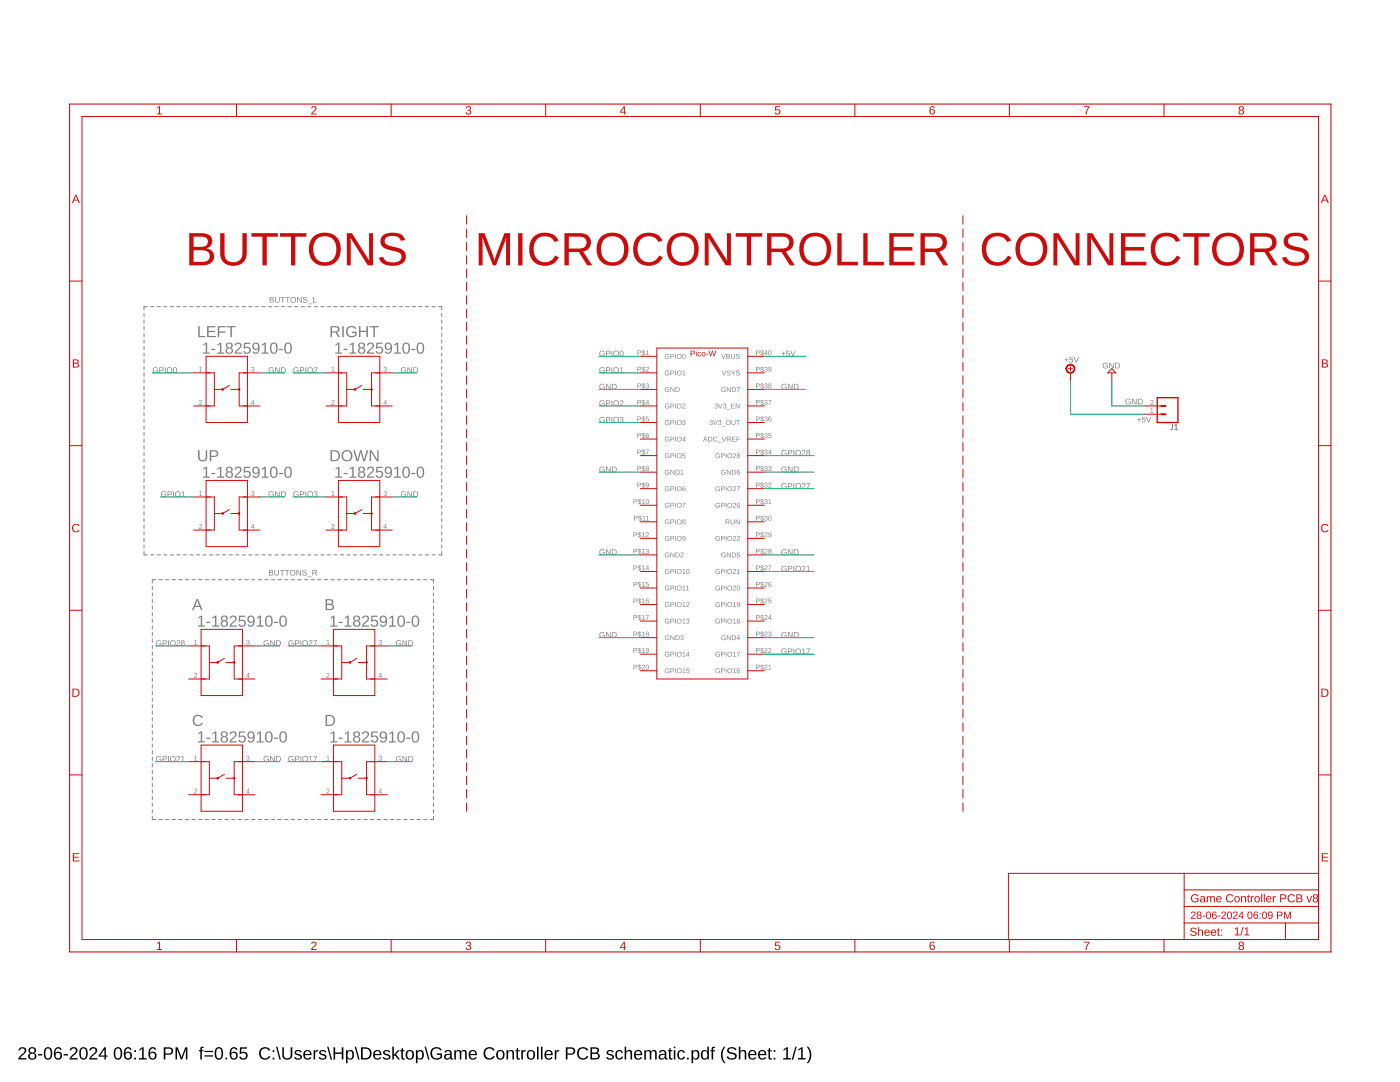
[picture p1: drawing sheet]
<svg xmlns="http://www.w3.org/2000/svg" width="279mm" height="216mm" viewBox="0 0 279 216" stroke-linecap="round" stroke-linejoin="round" font-family="sans-serif">
<path d="M3.9 209.1a.79 .79 0 0 1 1.3 .2 .79 .79 0 0 1-.5 1.1l-.7 .7h1.3v.3h-1.6a2.08 2.08 0 0 1 1-1.3 .48 .48 0 0 0 .1-.8 .48 .48 0 0 0-.8 .3h-.3zM5.9 209.1a.74 .74 0 0 1 .9-.1 .74 .74 0 0 1 .3 .9l-.3 .2a.71 .71 0 0 1 .4 1 .71 .71 0 0 1-1 .3 .66 .66 0 0 1-.6-.6 .66 .66 0 0 1 .5-.7l-.4-.3v-.4zM6 209.6a.45 .45 0 0 0 .9 0 .45 .45 0 0 0-.9 0zM5.9 210.7a.51 .51 0 0 0 1 0 .51 .51 0 0 0-1 0zM7.6 210.3h.8v.3h-.8zM9.1 209.1a.91 .91 0 0 1 1.1 .1 .91 .91 0 0 1 .2 1 .89 .89 0 0 1-.3 1.1 .89 .89 0 0 1-1.2-.2l-.1-.5v-.8zM9.3 209.3a1.65 1.65 0 0 0 .1 1.9h.2a1.12 1.12 0 0 0 .5-1.6l-.3-.4zM11.1 209.1a.76 .76 0 0 1 1.2 .3l-.3 .1a.51 .51 0 0 0-.6-.3 .51 .51 0 0 0-.3 .7v.3a.79 .79 0 0 1 1.1 0 .79 .79 0 0 1-.1 1.1 .79 .79 0 0 1-1.1-.2 1.85 1.85 0 0 1 .1-2zM11 210.6a.55 .55 0 0 0 1.1 0 .55 .55 0 0 0-1.1 0zM12.7 210.3h.9v.3h-.9zM14.1 209.1a.79 .79 0 0 1 1.3 .2 .79 .79 0 0 1-.5 1.1l-.7 .7h1.3v.3h-1.6a2.08 2.08 0 0 1 1-1.3 .48 .48 0 0 0 .1-.8 .48 .48 0 0 0-.8 .3h-.3zM16.2 209.1a.91 .91 0 0 1 1 .1 .91 .91 0 0 1 .3 1 .89 .89 0 0 1-.3 1.1 .89 .89 0 0 1-1.2-.2l-.2-.5v-.8zM16.4 209.3a1.65 1.65 0 0 0 .1 1.9h.2a1.12 1.12 0 0 0 .4-1.6l-.3-.4zM18.1 209.1a.79 .79 0 0 1 1.2 .2 .79 .79 0 0 1-.4 1.1l-.7 .7h1.2v.3h-1.6a2.08 2.08 0 0 1 1-1.3 .48 .48 0 0 0 .1-.8 .48 .48 0 0 0-.7 .3h-.4zM20.8 209h.3v1.6h.4v.3h-.4v.5h-.3v-.5h-1.1v-.3zM20.8 209.3l-.8 1.3h.8zM23.1 209.1a.91 .91 0 0 1 1 .1 .91 .91 0 0 1 .3 1 .89 .89 0 0 1-.4 1.1 .89 .89 0 0 1-1.1-.2l-.2-.5v-.8zM23.2 209.3a1.65 1.65 0 0 0 .2 1.9h.1a1.12 1.12 0 0 0 .5-1.6l-.3-.4zM25.1 209.1a.76 .76 0 0 1 1.2 .3l-.3 .1a.51 .51 0 0 0-.7-.3 .51 .51 0 0 0-.3 .7v.3a.79 .79 0 0 1 1.2 0 .79 .79 0 0 1-.1 1.1 .79 .79 0 0 1-1.2-.2 1.85 1.85 0 0 1 .2-2zM25 210.6a.52 .52 0 0 0 1 0 .52 .52 0 0 0-1 0zM26.8 209.5h.3v.4h-.3zM26.8 211.1h.3v.3h-.3zM27.8 209.4l.6-.4h.3v2.1h.6v.3h-1.6v-.3h.7v-1.8l-.6 .4zM30 209.1a.76 .76 0 0 1 1.2 .3l-.3 .1a.51 .51 0 0 0-.7-.3 .51 .51 0 0 0-.3 .7v.3a.79 .79 0 0 1 1.2 0 .79 .79 0 0 1-.1 1.1 .79 .79 0 0 1-1.2-.2 1.85 1.85 0 0 1 .2-2zM29.9 210.6a.52 .52 0 0 0 1 0 .52 .52 0 0 0-1 0zM32.7 209a2.12 2.12 0 0 1 1.6 .2 .76 .76 0 0 1 .2 .8 .76 .76 0 0 1-.8 .5h-.7v.9h-.3zM33 209.2v1h1a.49 .49 0 0 0 0-.9zM35 209h.5l.7 2.1 .8-2.1h.4v2.4h-.3v-2.1l-.8 2.1h-.2l-.8-2.1v2.1h-.3zM40.1 209l.5-.1v.2l-.3 .1v.3h.3v.3h-.3v1.6h-.3v-1.6h-.3v-.3h.3zM40.8 209.7h1.7v.2h-1.7zM40.8 210.6h1.7v.2h-1.7zM43.2 209.1a.91 .91 0 0 1 1.1 .1 .91 .91 0 0 1 .2 1 .89 .89 0 0 1-.3 1.1 .89 .89 0 0 1-1.2-.2l-.1-.5v-.8zM43.4 209.3a1.65 1.65 0 0 0 .1 1.9h.2a1.12 1.12 0 0 0 .5-1.6l-.3-.4zM45 211h.3v.4h-.3zM46.2 209.1a.76 .76 0 0 1 1.2 .3l-.3 .1a.51 .51 0 0 0-.7-.3 .51 .51 0 0 0-.3 .7v.3a.79 .79 0 0 1 1.2 0 .79 .79 0 0 1-.1 1.1 .79 .79 0 0 1-1.2-.2 1.85 1.85 0 0 1 .2-2zM46.1 210.6a.52 .52 0 0 0 1 0 .52 .52 0 0 0-1 0zM47.9 209h1.4v.2h-1.1l-.1 .8a.83 .83 0 0 1 1.2 .2 .83 .83 0 0 1-.2 1.1 .83 .83 0 0 1-1.1 0l-.3-.4 .4-.1a.55 .55 0 0 0 .8 .3 .55 .55 0 0 0 .1-.9 .55 .55 0 0 0-.9 .1h-.3zM52 209.3a1.21 1.21 0 0 1 1.9 .2l-.3 .2a.87 .87 0 0 0-1.1-.4 .87 .87 0 0 0-.4 1.2 .84 .84 0 0 0 .7 .7 .84 .84 0 0 0 .9-.5l.3 .1a1.25 1.25 0 0 1-1.9 .4 1.25 1.25 0 0 1-.1-1.9zM54.4 209.5h.3v.4h-.3zM54.4 211.1h.3v.3h-.3zM55.1 208.9h.2l.8 2.5h-.3zM56.3 209h.4v1.5a.68 .68 0 0 0 .6 .7 .68 .68 0 0 0 .7-.7v-1.5h.3v1.5a1.01 1.01 0 0 1-1 .9 1.01 1.01 0 0 1-1-.9zM59 209.6a.85 .85 0 0 1 1.2 .4h-.3a.39 .39 0 0 0-.4-.3 .39 .39 0 0 0-.3 .5l.2 .1a.67 .67 0 0 1 .7 .2 .67 .67 0 0 1 .1 .7 .91 .91 0 0 1-1.5-.2l.3-.1a.45 .45 0 0 0 .5 .4 .45 .45 0 0 0 .4-.6h-.1a.82 .82 0 0 1-1-.8zM60.7 209.8a.85 .85 0 0 1 1.1-.2 .85 .85 0 0 1 .4 .9h-1.3a.54 .54 0 0 0 .3 .7 .54 .54 0 0 0 .7-.3l.2 .1a.89 .89 0 0 1-1.2 .4 .89 .89 0 0 1-.4-1.2zM61 209.9l-.1 .4h1l-.3-.5zM62.6 209.5h.3v.4l.2-.3 .4-.1v.3h-.4l-.2 .3v1.3h-.3zM63.9 209.6a.85 .85 0 0 1 1.2 .4h-.3a.39 .39 0 0 0-.4-.3 .39 .39 0 0 0-.3 .5l.2 .1a.67 .67 0 0 1 .7 .2 .67 .67 0 0 1 .1 .7 .91 .91 0 0 1-1.5-.2l.3-.1a.45 .45 0 0 0 .5 .4 .45 .45 0 0 0 .4-.6h-.1a.82 .82 0 0 1-1-.8zM65.3 208.9h.3l.7 2.5h-.3zM66.6 209h.3v1h1.3v-1h.3v2.4h-.3v-1.1h-1.3v1.1h-.3zM69 209.5h.3l.1 .3a.71 .71 0 0 1 .9-.2 .71 .71 0 0 1 .3 .9 .76 .76 0 0 1-.9 .9l-.3-.3v1h-.3zM69.6 209.8a.84 .84 0 0 0 .3 1.4 .83 .83 0 0 0 0-1.4zM70.8 208.9h.3l.7 2.5h-.3zM72.1 209h.8a1.22 1.22 0 0 1 1.3 1.1 1.22 1.22 0 0 1-1.2 1.3h-.9zM72.4 209.2v1.9h.5a.95 .95 0 0 0 .9-.9 .95 .95 0 0 0-.9-1zM74.7 209.8a.85 .85 0 0 1 1-.2 .85 .85 0 0 1 .4 .9h-1.3a.54 .54 0 0 0 .3 .7 .54 .54 0 0 0 .7-.3l.3 .1a.89 .89 0 0 1-1.2 .4 .89 .89 0 0 1-.4-1.2zM74.9 209.9l-.1 .4h1l-.3-.5zM76.6 209.6a.85 .85 0 0 1 1.3 .4h-.3a.39 .39 0 0 0-.5-.3 .39 .39 0 0 0-.2 .5l.1 .1a.67 .67 0 0 1 .7 .2 .67 .67 0 0 1 .1 .7 .91 .91 0 0 1-1.4-.2l.3-.1a.45 .45 0 0 0 .5 .4 .45 .45 0 0 0 .3-.6h-.1a.82 .82 0 0 1-.9-.8zM78.3 208.9h.3v1.6l.8-1h.4l-.8 .8 .8 1.1h-.3l-.7-.8-.2 .1v.7h-.3zM80.2 209.1h.2v.4h.3v.3h-.3v1.2l.1 .2h.3v.2h-.5l-.2-.1v-1.5h-.2v-.3h.2zM81.2 209.8a.89 .89 0 0 1 1.1-.1 .89 .89 0 0 1 .3 1.1 .89 .89 0 0 1-1.2 .6 .89 .89 0 0 1-.4-1.3zM81.5 209.8a.86 .86 0 0 0 .3 1.4 .79 .79 0 0 0 .5-.7 .79 .79 0 0 0-.5-.8zM83 209.5h.3v.3a.71 .71 0 0 1 .9-.2 .71 .71 0 0 1 .4 .9 .76 .76 0 0 1-1 .9l-.3-.3v1h-.3zM83.5 209.8a.84 .84 0 0 0 .3 1.4 .83 .83 0 0 0 0-1.4zM84.7 208.9h.3l.7 2.5h-.3zM86.2 209.3a1.27 1.27 0 0 1 1.9 .2l-.3 .1a.93 .93 0 0 0-1.3-.2 .93 .93 0 0 0-.2 1.3 1.03 1.03 0 0 0 1.6 .2v-.4h-.7v-.3h1v.8a1.33 1.33 0 0 1-1.9 .2 1.33 1.33 0 0 1-.1-1.9zM88.9 209.6a.74 .74 0 0 1 .8-.1 .74 .74 0 0 1 .5 .6v1l.2 .1v.2h-.4l-.1-.3a.63 .63 0 0 1-.8 .4 .63 .63 0 0 1-.5-.8 .63 .63 0 0 1 .8-.4h.4a.42 .42 0 0 0-.3-.6 .42 .42 0 0 0-.5 .3h-.3zM89.1 210.6a.39 .39 0 0 0 0 .6 .39 .39 0 0 0 .6-.2l.1-.5zM90.7 209.5h.3v.4a.58 .58 0 0 1 .5-.4 .58 .58 0 0 1 .5 .4 .58 .58 0 0 1 .7-.4 .58 .58 0 0 1 .4 .7v1.2h-.3v-1.4a.41 .41 0 0 0-.5-.2 .41 .41 0 0 0-.2 .5v1.1h-.3l-.1-1.4a.41 .41 0 0 0-.5-.2 .41 .41 0 0 0-.2 .5v1.1h-.3zM93.7 209.8a.85 .85 0 0 1 1.1-.2 .85 .85 0 0 1 .4 .9h-1.3a.54 .54 0 0 0 .3 .7 .54 .54 0 0 0 .7-.3l.2 .1a.89 .89 0 0 1-1.2 .4 .89 .89 0 0 1-.4-1.2zM94 209.9l-.1 .4h1l-.3-.5zM96.8 209.3a1.21 1.21 0 0 1 1.9 .2l-.3 .2a.87 .87 0 0 0-1.2-.4 .87 .87 0 0 0-.3 1.2 .84 .84 0 0 0 .7 .7 .84 .84 0 0 0 .9-.5l.2 .1a1.25 1.25 0 0 1-1.8 .4 1.25 1.25 0 0 1-.1-1.9zM99.2 209.8a.89 .89 0 0 1 1.2-.1 .89 .89 0 0 1 .3 1.1 .89 .89 0 0 1-1.3 .6 .89 .89 0 0 1-.3-1.3zM99.6 209.8a.86 .86 0 0 0 .2 1.4 .79 .79 0 0 0 .6-.7 .79 .79 0 0 0-.5-.8zM101.1 209.5h.3v.4a.63 .63 0 0 1 .7-.4 .63 .63 0 0 1 .5 .7v1.2h-.3v-1.2a.45 .45 0 0 0-.5-.5 .45 .45 0 0 0-.4 .6v1.1h-.3zM103.2 209.1h.2v.4h.3v.3h-.3v1.2l.1 .2h.3v.2h-.6l-.1-.1v-1.5h-.2v-.3h.2zM104 209.5h.3v.4l.2-.3 .4-.1v.3h-.3l-.2 .3-.1 1.3h-.3zM105.3 209.8a.89 .89 0 0 1 1.2-.1 .89 .89 0 0 1 .3 1.1 .89 .89 0 0 1-1.3 .6 .89 .89 0 0 1-.3-1.3zM105.7 209.8a.86 .86 0 0 0 .2 1.4 .79 .79 0 0 0 .6-.7 .79 .79 0 0 0-.5-.8zM107.2 208.9h.3v2.5h-.3zM108 208.9h.3v2.5h-.3zM108.9 209.8a.85 .85 0 0 1 1-.2 .85 .85 0 0 1 .4 .9h-1.3a.54 .54 0 0 0 .3 .7 .54 .54 0 0 0 .7-.3l.3 .1a.89 .89 0 0 1-1.2 .4 .89 .89 0 0 1-.4-1.2zM109.1 209.9l-.1 .4h1l-.3-.5zM110.7 209.5h.3v.4l.2-.3 .4-.1v.3h-.3l-.2 .3-.1 1.3h-.3zM112.9 209a2.12 2.12 0 0 1 1.7 .2 .76 .76 0 0 1 .1 .8 .76 .76 0 0 1-.7 .5h-.8v.9h-.3zM113.2 209.2v1h1a.49 .49 0 0 0 0-.9zM115.5 209.3a1.21 1.21 0 0 1 1.9 .2l-.3 .2a.87 .87 0 0 0-1.2-.4 .87 .87 0 0 0-.4 1.2 .84 .84 0 0 0 .8 .7 .84 .84 0 0 0 .8-.5l.3 .1a1.25 1.25 0 0 1-1.9 .4 1.25 1.25 0 0 1 0-1.9zM117.8 209a1.58 1.58 0 0 1 1.7 .3 .57 .57 0 0 1-.4 .8 .66 .66 0 0 1 .6 .8 .66 .66 0 0 1-.9 .5h-1zM118.2 209.2v.8h.5a.42 .42 0 0 0 .4-.1 .42 .42 0 0 0 .1-.5 1 1 0 0 0-1-.2zM118.2 210.3v.8h.9a.43 .43 0 0 0 .2-.6l-.2-.2zM121.2 209.6a.85 .85 0 0 1 1.3 .4h-.3a.39 .39 0 0 0-.5-.3 .39 .39 0 0 0-.3 .5l.2 .1a.67 .67 0 0 1 .7 .2 .67 .67 0 0 1 .1 .7 .91 .91 0 0 1-1.4-.2l.2-.1a.45 .45 0 0 0 .6 .4 .45 .45 0 0 0 .3-.6h-.1a.82 .82 0 0 1-.9-.8zM123 209.8a.76 .76 0 0 1 1.3 .3h-.3a.48 .48 0 0 0-.7-.3 .48 .48 0 0 0-.2 .7 .48 .48 0 0 0 .3 .6 .48 .48 0 0 0 .6-.3l.3 .1a.79 .79 0 0 1-.9 .5 .79 .79 0 0 1-.6-.9zM124.7 208.9h.3v1a.63 .63 0 0 1 .7-.4 .63 .63 0 0 1 .4 .7v1.2h-.3v-1.2a.45 .45 0 0 0-.5-.5 .45 .45 0 0 0-.3 .6v1.1h-.3zM126.7 209.8a.85 .85 0 0 1 1.1-.2 .85 .85 0 0 1 .4 .9h-1.3a.54 .54 0 0 0 .3 .7 .54 .54 0 0 0 .7-.3l.2 .1a.89 .89 0 0 1-1.1 .4 .89 .89 0 0 1-.4-1.2zM127 209.9l-.1 .4h1l-.3-.5zM128.6 209.5h.3v.4a.58 .58 0 0 1 .5-.4 .58 .58 0 0 1 .5 .4 .58 .58 0 0 1 .7-.4 .58 .58 0 0 1 .5 .7v1.2h-.4v-1.4a.41 .41 0 0 0-.5-.2 .41 .41 0 0 0-.2 .5v1.1h-.3v-1.4a.41 .41 0 0 0-.6-.2 .41 .41 0 0 0-.2 .5v1.1h-.3zM131.7 209.6a.74 .74 0 0 1 .8-.1 .74 .74 0 0 1 .5 .6v1l.3 .1v.2h-.4l-.2-.3a.63 .63 0 0 1-.8 .4 .63 .63 0 0 1-.4-.8 .63 .63 0 0 1 .7-.4h.5a.42 .42 0 0 0-.3-.6 .42 .42 0 0 0-.6 .3h-.3zM131.9 210.6a.39 .39 0 0 0 0 .6 .39 .39 0 0 0 .6-.2l.2-.5zM133.6 209.1h.2v.4h.4v.3h-.4v1.2l.1 .2h.3v.2h-.5l-.1-.1-.1-1.5h-.2v-.3h.2zM134.5 208.9h.3v.2h-.3zM134.5 209.5h.3v1.9h-.3zM135.4 209.8a.76 .76 0 0 1 1.3 .3h-.3a.48 .48 0 0 0-.7-.3 .48 .48 0 0 0-.2 .7 .48 .48 0 0 0 .2 .6 .48 .48 0 0 0 .7-.3l.3 .1a.79 .79 0 0 1-1 .5 .79 .79 0 0 1-.5-.9zM137.1 211h.3v.4h-.3zM138 209.5h.3v.3a.71 .71 0 0 1 .9-.2 .71 .71 0 0 1 .4 .9 .76 .76 0 0 1-1 .9l-.3-.3v1h-.3zM138.5 209.8a.84 .84 0 0 0 .3 1.4 .83 .83 0 0 0 0-1.4zM140.1 209.8a.67 .67 0 0 1 1.1 0v-.9h.3v2.5h-.3v-.3a.71 .71 0 0 1-1 .3 .71 .71 0 0 1-.3-.9zM140.3 209.9a.91 .91 0 0 0 .4 1.3 .79 .79 0 0 0 .5-.7 .79 .79 0 0 0-.5-.8zM142.1 209l.6-.1v.2l-.4 .1v.3h.4v.3h-.4v1.6h-.3v-1.6h-.2v-.3h.2zM144.5 208.9h.3a2.48 2.48 0 0 0 0 3.2 1.06 1.06 0 0 1-.8-1 2.47 2.47 0 0 1 .5-2.2zM145.2 209.2a1.11 1.11 0 0 1 1.8 .3l-.3 .1a.63 .63 0 0 0-.7-.4 .63 .63 0 0 0-.5 .5l.6 .3a.75 .75 0 0 1 .9 .8 .75 .75 0 0 1-1 .6 .89 .89 0 0 1-1-.6h.3a.78 .78 0 0 0 .7 .4 .78 .78 0 0 0 .7-.4 1.74 1.74 0 0 0-1.3-.7l-.3-.4zM147.4 208.9h.4l-.1 1a.63 .63 0 0 1 .8-.4 .63 .63 0 0 1 .4 .7v1.2h-.3v-1.2a.45 .45 0 0 0-.5-.5 .45 .45 0 0 0-.3 .6v1.1h-.4zM149.5 209.8a.85 .85 0 0 1 1.1-.2 .85 .85 0 0 1 .4 .9h-1.4a.54 .54 0 0 0 .4 .7 .54 .54 0 0 0 .7-.3l.2 .1a.89 .89 0 0 1-1.2 .4 .89 .89 0 0 1-.4-1.2zM149.8 209.9l-.2 .4h1.1l-.3-.5zM151.5 209.8a.85 .85 0 0 1 1-.2 .85 .85 0 0 1 .4 .9h-1.3a.54 .54 0 0 0 .3 .7 .54 .54 0 0 0 .7-.3l.3 .1a.89 .89 0 0 1-1.2 .4 .89 .89 0 0 1-.4-1.2zM151.8 209.9l-.2 .4h1l-.3-.5zM153.5 209.1h.2v.4h.3v.3h-.3v1.2l.1 .2h.3v.2h-.6l-.1-.1v-1.5h-.2v-.3h.2zM154.4 209.5h.3v.4h-.3zM154.4 211.1h.3v.3h-.3zM156.4 209.4l.6-.4h.2v2.1h.6v.3h-1.5v-.3h.6v-1.8l-.5 .4zM158.7 208.9h.3l-.7 2.5h-.3zM159.3 209.4l.6-.4h.3v2.1h.6v.3h-1.5v-.3h.6v-1.8l-.6 .4zM161 208.9a1.06 1.06 0 0 1 .8 1 2.47 2.47 0 0 1-.5 2.2h-.3a2.48 2.48 0 0 0 0-3.2z" fill="#000"/>
<g fill="none" stroke="#808080" stroke-width=".2">
<path d="M28.7 62.5v.7M28.7 63.8v.7M28.7 65.2v.6M28.7 66.5v.7M28.7 67.8v.7M28.7 69.1v.7M28.7 70.4v.7M28.7 71.8v.6M28.7 73.1v.6M28.7 74.4v.7M28.7 75.7v.7M28.7 77v.7"/>
<path d="M28.7 78.4v.6M28.7 79.7v.6M29.4 61.2h-.7v.7M30.1 61.2h.6M31.3 61.2h.7M32.7 61.2h.6M34 61.2h.6M35.3 61.2h.6M36.6 61.2h.6M37.9 61.2h.6M39.2 61.2h.7M40.5 61.2h.6"/>
<path d="M41.8 61.2h.7M43.1 61.2h.7M44.4 61.2h.7M45.7 61.2h.7M47 61.2h.7M48.3 61.2h.7M49.6 61.2h.7M50.9 61.2h.7M52.3 61.2h.6M53.6 61.2h.6M54.9 61.2h.6M56.2 61.2h.6"/>
<path d="M57.5 61.2h.6M58.8 61.2h.6M60.1 61.2h.6M61.4 61.2h.6M62.7 61.2h.7M64 61.2h.7M65.3 61.2h.7M66.6 61.2h.7M67.9 61.2h.7M69.2 61.2h.7M70.5 61.2h.7M71.8 61.2h.7"/>
<path d="M73.2 61.2h.6M74.4 61.2h.7M75.8 61.2h.6M77.1 61.2h.6M78.4 61.2h.6M79.7 61.2h.6M81 61.2h.6M82.3 61.2h.7M83.6 61.2h.6M84.9 61.2h.7M86.2 61.2h.7M87.5 61.2h.7v.7"/>
<path d="M88.2 62.5v.7M88.2 63.8v.7M88.2 65.2v.6M88.2 66.5v.7M88.2 67.8v.7M88.2 69.1v.7M88.2 70.4v.7M88.2 71.8v.6M88.2 73.1v.6M88.2 74.4v.7M88.2 75.7v.7M88.2 77v.7"/>
<path d="M88.2 78.4v.6M88.2 79.7v.6M28.7 81v.7M28.7 82.3v.7M28.7 83.7v.6M28.7 85v.6M28.7 86.3v.7M28.7 87.6v.7M28.7 88.9v.7M28.7 90.3v.6M28.7 91.6v.6M28.7 92.9v.7"/>
<path d="M28.7 94.2v.7M28.7 95.5v.7M28.7 96.8v.7M28.7 98.2v.6M28.7 99.5v.7M88.2 81v.7M88.2 82.3v.7M88.2 83.7v.6M88.2 85v.6M88.2 86.3v.7M88.2 87.6v.7M88.2 88.9v.7"/>
<path d="M88.2 90.3v.6M88.2 91.6v.6M88.2 92.9v.7M88.2 94.2v.7M88.2 95.5v.7M88.2 96.8v.7M88.2 98.2v.6M88.2 99.5v.7M28.7 100.8v.7M28.7 102.1v.7M28.7 103.4v.7M28.7 104.8v.6"/>
<path d="M28.7 106.1v.7M28.7 107.4v.7M28.7 108.7v.7M28.7 110v.7h.7M30.1 110.7h.6M31.3 110.7h.7M32.7 110.7h.6M34 110.7h.6M35.3 110.7h.6M36.6 110.7h.6M37.9 110.7h.6M39.2 110.7h.7"/>
<path d="M40.5 110.7h.6M41.8 110.7h.7M43.1 110.7h.7M44.4 110.7h.7M45.7 110.7h.7M47 110.7h.7M48.3 110.7h.7M49.6 110.7h.7M50.9 110.7h.7M52.3 110.7h.6M53.6 110.7h.6M54.9 110.7h.6"/>
<path d="M56.2 110.7h.6M57.5 110.7h.6M58.8 110.7h.6M60.1 110.7h.6M61.4 110.7h.6M62.7 110.7h.7M64 110.7h.7M65.3 110.7h.7M66.6 110.7h.7M67.9 110.7h.7M69.2 110.7h.7M70.5 110.7h.7"/>
<path d="M71.8 110.7h.7M73.2 110.7h.6M74.4 110.7h.7M75.8 110.7h.6M77.1 110.7h.6M78.4 110.7h.6M79.7 110.7h.6M81 110.7h.6M82.3 110.7h.7M83.6 110.7h.6M84.9 110.7h.7M86.2 110.7h.7"/>
<path d="M88.2 100.8v.7M88.2 102.1v.7M88.2 103.4v.7M88.2 104.8v.6M88.2 106.1v.7M88.2 107.4v.7M88.2 108.7v.7M88.2 110v.7h-.7"/>
</g>
<path d="M53.8 59.3l.8 .1v.2l-.2 .2 .3 .2-.1 .3-.8 .1zM54 59.4v.3l.4-.1v-.2zM54 59.8v.5l.5-.2-.1-.2zM54.9 59.3h.1v.7a.31 .31 0 0 0 .4 .3 .31 .31 0 0 0 .3-.4v-.6h.1v.7a.46 .46 0 0 1-.4 .4 .46 .46 0 0 1-.5-.4zM56 59.3h.9v.1h-.4v1h-.1v-1h-.4zM57 59.3h.9v.1h-.4v1h-.1v-1h-.4zM57.9 59.8a.6 .6 0 0 1 1.2 0 .6 .6 0 0 1-1.2 0zM58.1 59.8a.43 .43 0 0 0 .8 0 .43 .43 0 0 0-.8 0zM59.3 59.3h.2l.6 .9v-.9h.1v1.1h-.2l-.6-1v1h-.1zM60.6 59.3h.5l.2 .2h-.1a.26 .26 0 0 0-.3-.2 .26 .26 0 0 0-.2 .3 .47 .47 0 0 1 .5 .2 .47 .47 0 0 1 0 .5l-.1 .1a.51 .51 0 0 1-.7-.3h.2a.3 .3 0 0 0 .3 .2 .3 .3 0 0 0 .2-.3l-.4-.2a.27 .27 0 0 1-.2-.2 .27 .27 0 0 1 .1-.3zM61.4 60.6h1v.1h-1zM62.5 59.3h.1v1h.6v.1h-.7z" fill="#808080"/>
<g fill="none" stroke="#808080" stroke-width=".2">
<path d="M30.4 117v.6M30.4 118.3v.7M30.4 119.6v.7M31.1 115.7h-.7v.6M31.7 115.7h.7M33 115.7h.7M34.4 115.7h.6M35.7 115.7h.6M37 115.7h.7M38.3 115.7h.7M39.6 115.7h.7M41 115.7h.6"/>
<path d="M42.3 115.7h.6M43.6 115.7h.7M44.9 115.7h.7M46.2 115.7h.7M47.6 115.7h.6M48.9 115.7h.7M50.2 115.7h.7M51.5 115.7h.7M52.8 115.7h.7M54.2 115.7h.6M55.5 115.7h.7M56.8 115.7h.7"/>
<path d="M58.1 115.7h.7M59.4 115.7h.7M60.8 115.7h.6M62.1 115.7h.7M63.4 115.7h.7M64.7 115.7h.7M66 115.7h.7M67.4 115.7h.6M68.7 115.7h.7M70 115.7h.7M71.3 115.7h.7M72.6 115.7h.7"/>
<path d="M74 115.7h.6M75.3 115.7h.6M76.6 115.7h.7M77.9 115.7h.7M79.2 115.7h.7M80.6 115.7h.6M81.9 115.7h.6M83.2 115.7h.7M84.5 115.7h.7M85.9 115.7h.6v.6M86.5 117v.6M86.5 118.3v.7"/>
<path d="M86.5 119.6v.7M30.4 120.9v.7M30.4 122.2v.7M30.4 123.5v.7M30.4 124.8v.7M30.4 126.2v.6M30.4 127.5v.6M30.4 128.8v.7M30.4 130.1v.7M30.4 131.4v.7M30.4 132.7v.7M30.4 134v.7"/>
<path d="M30.4 135.3v.7M30.4 136.7v.6M30.4 138v.6M30.4 139.3v.6M86.5 120.9v.7M86.5 122.2v.7M86.5 123.5v.7M86.5 124.8v.7M86.5 126.2v.6M86.5 127.5v.6M86.5 128.8v.7M86.5 130.1v.7"/>
<path d="M86.5 131.4v.7M86.5 132.7v.7M86.5 134v.7M86.5 135.3v.7M86.5 136.7v.6M86.5 138v.6M86.5 139.3v.6M30.4 140.6v.6M30.4 141.9v.7M30.4 143.2v.7M30.4 144.5v.7M30.4 145.8v.7"/>
<path d="M30.4 147.2v.6M30.4 148.5v.6M30.4 149.8v.6M30.4 151.1v.6M30.4 152.4v.7M30.4 153.7v.7M30.4 155v.7M30.4 156.3v.7M30.4 157.6v.7M30.4 158.9v.7M86.5 140.6v.6M86.5 141.9v.7"/>
<path d="M86.5 143.2v.7M86.5 144.5v.7M86.5 145.8v.7M86.5 147.2v.6M86.5 148.5v.6M86.5 149.8v.6M86.5 151.1v.6M86.5 152.4v.7M86.5 153.7v.7M86.5 155v.7M86.5 156.3v.7M86.5 157.6v.7"/>
<path d="M86.5 158.9v.7M30.4 160.3v.6M30.4 161.6v.6M30.4 162.9v.6h.7M31.7 163.5h.7M33 163.5h.7M34.4 163.5h.6M35.7 163.5h.6M37 163.5h.7M38.3 163.5h.7M39.6 163.5h.7M41 163.5h.6"/>
<path d="M42.3 163.5h.6M43.6 163.5h.7M44.9 163.5h.7M46.2 163.5h.7M47.6 163.5h.6M48.9 163.5h.7M50.2 163.5h.7M51.5 163.5h.7M52.8 163.5h.7M54.2 163.5h.6M55.5 163.5h.7M56.8 163.5h.7"/>
<path d="M58.1 163.5h.7M59.4 163.5h.7M60.8 163.5h.6M62.1 163.5h.7M63.4 163.5h.7M64.7 163.5h.7M66 163.5h.7M67.4 163.5h.6M68.7 163.5h.7M70 163.5h.7M71.3 163.5h.7M72.6 163.5h.7"/>
<path d="M74 163.5h.6M75.3 163.5h.6M76.6 163.5h.7M77.9 163.5h.7M79.2 163.5h.7M80.6 163.5h.6M81.9 163.5h.6M83.2 163.5h.7M84.5 163.5h.7M86.5 160.3v.6M86.5 161.6v.6M86.5 162.9v.6h-.6"/>
</g>
<g fill="#808080">
<path d="M39.8 79.9a.33 .33 0 0 1 .5 .1 .33 .33 0 0 1-.3 .5l-.1 .2h.5v.1h-.7l.5-.6a.19 .19 0 0 0-.1-.3 .19 .19 0 0 0-.3 .2h-.1z"/>
<path d="M50.2 73.3a.28 .28 0 0 1 .5 0 .28 .28 0 0 1-.1 .4 .26 .26 0 0 1 .2 .3 .26 .26 0 0 1-.3 .2l-.4-.3 .4 .2a.18 .18 0 0 0 .2-.2 .18 .18 0 0 0-.3-.2v-.1a.19 .19 0 0 0 .2-.1 .19 .19 0 0 0-.1-.2 .19 .19 0 0 0-.2 .2l-.2-.1z"/>
<path d="M39.8 73.4l.3-.2v.9l.3 .1h-.6l.2-.1v-.8l-.2 .2z"/>
<path d="M66.2 79.9a.33 .33 0 0 1 .5 .1 .33 .33 0 0 1-.2 .5l-.2 .2h.5v.1h-.7l.5-.6a.19 .19 0 0 0-.1-.3 .19 .19 0 0 0-.2 .2h-.2z"/>
<path d="M76.6 73.3a.28 .28 0 0 1 .5 0 .28 .28 0 0 1-.1 .4 .26 .26 0 0 1 .2 .3 .26 .26 0 0 1-.3 .2l-.4-.3 .4 .2a.18 .18 0 0 0 .2-.2 .18 .18 0 0 0-.3-.2v-.1a.19 .19 0 0 0 .2-.1 .19 .19 0 0 0-.1-.2 .19 .19 0 0 0-.2 .2l-.1-.1z"/>
<path d="M66.2 73.4l.3-.2v.9l.3 .1h-.6l.2-.1v-.8l-.2 .2z"/>
<path d="M39.8 104.6a.33 .33 0 0 1 .5 .2 .33 .33 0 0 1-.3 .4l-.1 .2h.5v.1h-.7l.5-.5a.19 .19 0 0 0-.1-.3 .19 .19 0 0 0-.3 .1h-.1z"/>
<path d="M50.2 98a.28 .28 0 0 1 .5 0 .28 .28 0 0 1-.1 .4 .26 .26 0 0 1 .2 .3 .26 .26 0 0 1-.3 .2l-.4-.2 .4 .1a.18 .18 0 0 0 .2-.2 .18 .18 0 0 0-.3-.1v-.1a.19 .19 0 0 0 .2-.1 .19 .19 0 0 0-.1-.3 .19 .19 0 0 0-.2 .2h-.2z"/>
<path d="M39.8 98.1l.3-.1v.8l.3 .1h-.6l.2-.1v-.7l-.2 .1z"/>
<path d="M66.2 104.6a.33 .33 0 0 1 .5 .2 .33 .33 0 0 1-.2 .4l-.2 .2h.5v.1h-.7l.5-.5a.19 .19 0 0 0-.1-.3 .19 .19 0 0 0-.2 .1h-.2z"/>
<path d="M76.6 98a.28 .28 0 0 1 .5 0 .28 .28 0 0 1-.1 .4 .26 .26 0 0 1 .2 .3 .26 .26 0 0 1-.3 .2l-.4-.2 .4 .1a.18 .18 0 0 0 .2-.2 .18 .18 0 0 0-.3-.1v-.1a.19 .19 0 0 0 .2-.1 .19 .19 0 0 0-.1-.3 .19 .19 0 0 0-.2 .2h-.1z"/>
<path d="M66.2 98.1l.3-.1v.8l.3 .1h-.6l.2-.1v-.7l-.2 .1z"/>
<path d="M53.7 113.7l.7 .1 .1 .3-.2 .2 .2 .1-.1 .4h-.7zM53.8 113.8v.4l.5-.1v-.2zM53.8 114.3v.4l.6-.1-.1-.2zM54.8 113.7h.1v.7a.31 .31 0 0 0 .3 .3 .31 .31 0 0 0 .3-.3v-.7h.2v.7a.46 .46 0 0 1-.5 .5 .46 .46 0 0 1-.4-.5zM55.8 113.7h1v.1h-.4v1h-.2v-1h-.4zM56.8 113.7h1v.1h-.4v1h-.2v-1h-.4zM57.8 114.3a.6 .6 0 0 1 1.2 0 .6 .6 0 0 1-1.2 0zM57.9 114.3a.45 .45 0 0 0 .9 0 .45 .45 0 0 0-.9 0zM59.2 113.7h.1l.7 1-.1-1h.2v1.1h-.2l-.6-.9v.9h-.1zM60.5 113.8l.4-.1 .3 .3h-.1a.26 .26 0 0 0-.4-.2 .26 .26 0 0 0-.2 .3 .47 .47 0 0 1 .5 .2 .47 .47 0 0 1 .1 .5h-.1a.51 .51 0 0 1-.7-.2l.1-.1a.3 .3 0 0 0 .4 .3 .3 .3 0 0 0 .2-.4l-.5-.1a.27 .27 0 0 1-.2-.2 .27 .27 0 0 1 .2-.3zM61.3 115.1h.9v.1h-.9zM62.3 113.7h.6a.33 .33 0 0 1 .4 .3 .33 .33 0 0 1-.3 .4l.3 .4h-.2l-.3-.4h-.3v.4h-.2zM62.5 113.8v.5h.4a.21 .21 0 0 0 .2-.3 .21 .21 0 0 0-.2-.2z"/>
<path d="M40.6 68.7l.5-.3h.2v1.9h.6v.3h-1.4v-.3h.6v-1.7l-.5 .4zM42.2 69.6h.7v.3h-.7zM43.4 68.7l.5-.3h.3v1.9h.5v.3h-1.4v-.3h.6v-1.7l-.5 .4zM45.2 68.5a.65 .65 0 0 1 1-.1 .65 .65 0 0 1 0 1h-.1a.64 .64 0 0 1 .3 .9 .64 .64 0 0 1-.9 .3 .6 .6 0 0 1-.5-.6 .6 .6 0 0 1 .4-.6l-.3-.3zM45.3 68.9a.45 .45 0 0 0 .9 0 .45 .45 0 0 0-.9 0zM45.3 70a.46 .46 0 0 0 .9 0 .46 .46 0 0 0-.9 0zM47 68.5a.71 .71 0 0 1 1.2 .1 .71 .71 0 0 1-.5 1.1l-.6 .6h1.2v.3h-1.5l.1-.4 .5-.5a.65 .65 0 0 0 .3-1.1l-.5 .1-.1 .2h-.3zM48.7 68.4h1.2v.2h-1v.7a.75 .75 0 0 1 1 .2 .75 .75 0 0 1-.1 1 .75 .75 0 0 1-1 0l-.3-.4h.3a.49 .49 0 0 0 .8 .2 .49 .49 0 0 0 0-.8 .49 .49 0 0 0-.7 .1h-.3zM50.5 68.5a.8 .8 0 0 1 1 0 .8 .8 0 0 1 .3 .9 .83 .83 0 0 1-.3 1 .83 .83 0 0 1-1 0l-.1-.3h.3a.47 .47 0 0 0 .5 .2 .47 .47 0 0 0 .3-.5v-.3a.71 .71 0 0 1-1 .1 .71 .71 0 0 1 0-1.1zM50.8 68.7a.51 .51 0 0 0 0 .8 .51 .51 0 0 0 .8-.3 .51 .51 0 0 0-.5-.6zM52.3 68.7l.5-.3h.3v1.9h.5v.3h-1.4v-.3h.6v-1.7l-.5 .4zM54.2 68.5a.82 .82 0 0 1 1 0 .82 .82 0 0 1 .2 1 .82 .82 0 0 1-.8 1.1 .82 .82 0 0 1-.7-1.1l.1-.7zM54.4 68.7a1.49 1.49 0 0 0 .1 1.7h.1a1.01 1.01 0 0 0 .5-1.4l-.3-.4zM55.7 69.6h.8v.3h-.8zM57.1 68.5a.82 .82 0 0 1 .9 0 .82 .82 0 0 1 .2 1 .82 .82 0 0 1-.7 1.1 .82 .82 0 0 1-.8-1.1l.1-.7zM57.2 68.7a1.49 1.49 0 0 0 .1 1.7h.2a1.01 1.01 0 0 0 .4-1.4l-.3-.4z"/>
<path d="M67 68.7l.5-.3h.2v1.9h.6v.3h-1.4v-.3h.6v-1.7l-.5 .4zM68.6 69.6h.8v.3h-.8zM69.8 68.7l.5-.3h.3v1.9h.5v.3h-1.4v-.3h.6v-1.7l-.5 .4zM71.7 68.5a.65 .65 0 0 1 .9-.1 .65 .65 0 0 1 0 1h-.1a.64 .64 0 0 1 .4 .9 .64 .64 0 0 1-.9 .3 .6 .6 0 0 1-.6-.6 .6 .6 0 0 1 .5-.6l-.4-.3zM71.8 68.9a.41 .41 0 0 0 .8 0 .41 .41 0 0 0-.8 0zM71.7 70a.46 .46 0 0 0 .9 0 .46 .46 0 0 0-.9 0zM73.5 68.5a.71 .71 0 0 1 1.1 .1 .71 .71 0 0 1-.4 1.1l-.7 .6h1.2v.3h-1.5l.1-.4 .5-.5a.65 .65 0 0 0 .3-1.1l-.4 .1-.2 .2h-.3zM75.1 68.4h1.2v.2h-.9l-.1 .7a.75 .75 0 0 1 1 .2 .75 .75 0 0 1-.1 1 .75 .75 0 0 1-1 0l-.2-.4h.2a.49 .49 0 0 0 .8 .2 .49 .49 0 0 0 0-.8 .49 .49 0 0 0-.7 .1h-.3zM77 68.5a.8 .8 0 0 1 .9 0 .8 .8 0 0 1 .3 .9 .83 .83 0 0 1-.3 1 .83 .83 0 0 1-1 0l-.1-.3h.3a.47 .47 0 0 0 .6 .2 .47 .47 0 0 0 .2-.5l.1-.3a.71 .71 0 0 1-1.1 .1 .71 .71 0 0 1 .1-1.1zM77.2 68.7a.51 .51 0 0 0 .1 .8 .51 .51 0 0 0 .7-.3 .51 .51 0 0 0-.5-.6zM78.7 68.7l.5-.3h.3v1.9h.5v.3h-1.4v-.3h.6v-1.7l-.5 .4zM80.6 68.5a.82 .82 0 0 1 1 0 .82 .82 0 0 1 .2 1 .82 .82 0 0 1-.7 1.1 .82 .82 0 0 1-.8-1.1l.1-.7zM80.8 68.7a1.49 1.49 0 0 0 .1 1.7h.2a1.01 1.01 0 0 0 .4-1.4l-.3-.4zM82.1 69.6h.8v.3h-.8zM83.5 68.5a.82 .82 0 0 1 .9 0 .82 .82 0 0 1 .3 1 .82 .82 0 0 1-.8 1.1 .82 .82 0 0 1-.8-1.1l.1-.7zM83.6 68.7a1.49 1.49 0 0 0 .1 1.7h.2a1.01 1.01 0 0 0 .4-1.4l-.2-.4z"/>
<path d="M40.6 93.5l.5-.4h.2v2h.6v.2h-1.4v-.2h.6v-1.7l-.5 .4zM42.2 94.4h.7v.2h-.7zM43.4 93.5l.5-.4h.3v2h.5v.2h-1.4v-.2h.6v-1.7l-.5 .4zM45.2 93.3a.65 .65 0 0 1 1-.1 .65 .65 0 0 1 0 .9l-.1 .1a.64 .64 0 0 1 .3 .8 .64 .64 0 0 1-.9 .3 .6 .6 0 0 1-.5-.5 .6 .6 0 0 1 .4-.6l-.3-.4zM45.3 93.7a.45 .45 0 0 0 .9 0 .45 .45 0 0 0-.9 0zM45.3 94.7a.46 .46 0 0 0 .9 0 .46 .46 0 0 0-.9 0zM47 93.3a.71 .71 0 0 1 1.2 .1 .71 .71 0 0 1-.5 1l-.6 .7h1.2v.2h-1.5l.1-.3 .5-.5a.65 .65 0 0 0 .3-1.1h-.5l-.1 .3h-.3zM48.7 93.1h1.2v.3h-1v.7a.75 .75 0 0 1 1 .1 .75 .75 0 0 1-.1 1.1 .75 .75 0 0 1-1-.1l-.3-.4h.3a.49 .49 0 0 0 .8 .2 .49 .49 0 0 0 0-.7 .49 .49 0 0 0-.7 0h-.3zM50.5 93.3a.8 .8 0 0 1 1-.1 .8 .8 0 0 1 .3 1 .83 .83 0 0 1-.3 1 .83 .83 0 0 1-1-.1l-.1-.2h.3a.47 .47 0 0 0 .5 .2 .47 .47 0 0 0 .3-.6v-.2a.71 .71 0 0 1-1 .1 .71 .71 0 0 1 0-1.1zM50.8 93.5a.51 .51 0 0 0 0 .8 .51 .51 0 0 0 .8-.3 .51 .51 0 0 0-.5-.7zM52.3 93.5l.5-.4h.3v2h.5v.2h-1.4v-.2h.6v-1.7l-.5 .4zM54.2 93.2a.82 .82 0 0 1 1 .1 .82 .82 0 0 1 .2 .9 .82 .82 0 0 1-.8 1.2 .82 .82 0 0 1-.7-1.2l.1-.6zM54.4 93.4a1.49 1.49 0 0 0 .1 1.7h.1a1.01 1.01 0 0 0 .5-1.4l-.3-.3zM55.7 94.4h.8v.2h-.8zM57.1 93.2a.82 .82 0 0 1 .9 .1 .82 .82 0 0 1 .2 .9 .82 .82 0 0 1-.7 1.2 .82 .82 0 0 1-.8-1.2l.1-.6zM57.2 93.4a1.49 1.49 0 0 0 .1 1.7h.2a1.01 1.01 0 0 0 .4-1.4l-.3-.3z"/>
<path d="M67 93.5l.5-.4h.2v2h.6v.2h-1.4v-.2h.6v-1.7l-.5 .4zM68.6 94.4h.8v.2h-.8zM69.8 93.5l.5-.4h.3v2h.5v.2h-1.4v-.2h.6v-1.7l-.5 .4zM71.7 93.3a.65 .65 0 0 1 .9-.1 .65 .65 0 0 1 0 .9l-.1 .1a.64 .64 0 0 1 .4 .8 .64 .64 0 0 1-.9 .3 .6 .6 0 0 1-.6-.5 .6 .6 0 0 1 .5-.6l-.4-.4zM71.8 93.7a.41 .41 0 0 0 .8 0 .41 .41 0 0 0-.8 0zM71.7 94.7a.46 .46 0 0 0 .9 0 .46 .46 0 0 0-.9 0zM73.5 93.3a.71 .71 0 0 1 1.1 .1 .71 .71 0 0 1-.4 1l-.7 .7h1.2v.2h-1.5l.1-.3 .5-.5a.65 .65 0 0 0 .3-1.1h-.4l-.2 .3h-.3zM75.1 93.1h1.2v.3h-.9l-.1 .7a.75 .75 0 0 1 1 .1 .75 .75 0 0 1-.1 1.1 .75 .75 0 0 1-1-.1l-.2-.4h.2a.49 .49 0 0 0 .8 .2 .49 .49 0 0 0 0-.7 .49 .49 0 0 0-.7 0h-.3zM77 93.3a.8 .8 0 0 1 .9-.1 .8 .8 0 0 1 .3 1 .83 .83 0 0 1-.3 1 .83 .83 0 0 1-1-.1l-.1-.2h.3a.47 .47 0 0 0 .6 .2 .47 .47 0 0 0 .2-.6l.1-.2a.71 .71 0 0 1-1.1 .1 .71 .71 0 0 1 .1-1.1zM77.2 93.5a.51 .51 0 0 0 .1 .8 .51 .51 0 0 0 .7-.3 .51 .51 0 0 0-.5-.7zM78.7 93.5l.5-.4h.3v2h.5v.2h-1.4v-.2h.6v-1.7l-.5 .4zM80.6 93.2a.82 .82 0 0 1 1 .1 .82 .82 0 0 1 .2 .9 .82 .82 0 0 1-.7 1.2 .82 .82 0 0 1-.8-1.2l.1-.6zM80.8 93.4a1.49 1.49 0 0 0 .1 1.7h.2a1.01 1.01 0 0 0 .4-1.4l-.3-.3zM82.1 94.4h.8v.2h-.8zM83.5 93.2a.82 .82 0 0 1 .9 .1 .82 .82 0 0 1 .3 .9 .82 .82 0 0 1-.8 1.2 .82 .82 0 0 1-.8-1.2l.1-.6zM83.6 93.4a1.49 1.49 0 0 0 .1 1.7h.2a1.01 1.01 0 0 0 .4-1.4l-.2-.3z"/>
<path d="M212.8 71.4h.1v.3h.4v.2h-.4v.3h-.1v-.3h-.3v-.2h.3zM213.5 71.2h.6v.1h-.5v.4a.38 .38 0 0 1 .5 .2 .38 .38 0 0 1-.2 .5 .38 .38 0 0 1-.5-.3l.4 .1a.26 .26 0 0 0 .2-.3 .26 .26 0 0 0-.4-.1h-.2zM214.3 71.2h.1l.4 1 .4-1h.1l-.4 1.1h-.2z"/>
<path d="M220.2 72.5l.6-.1 .3 .2-.1 .1a.44 .44 0 0 0-.7 0 .44 .44 0 0 0 .1 .6 .44 .44 0 0 0 .6 0v-.2h-.4v-.2h.5v.4a.61 .61 0 0 1-.9 .1 .61 .61 0 0 1 0-.9zM221.4 72.4h.2l.6 .9v-.9h.1v1.1h-.2l-.6-.9v.9h-.1zM222.6 72.4h.3a.56 .56 0 0 1 .6 .5 .56 .56 0 0 1-.5 .6h-.4zM222.7 72.5v.9a.48 .48 0 0 0 .7-.5 .48 .48 0 0 0-.7-.4z"/>
<path d="M39.6 123.2l.5-.4h.2v2h.6v.2h-1.4v-.2h.6v-1.7l-.5 .4zM41.2 124.1h.8v.2h-.8zM42.4 123.2l.5-.4h.3v2h.5v.2h-1.4v-.2h.6v-1.7l-.5 .4zM44.3 123a.65 .65 0 0 1 .9-.1 .65 .65 0 0 1 0 .9l-.1 .1a.64 .64 0 0 1 .3 .9 .64 .64 0 0 1-.9 .3 .6 .6 0 0 1-.5-.6 .6 .6 0 0 1 .5-.6l-.4-.3zM44.4 123.4a.41 .41 0 0 0 .8 0 .41 .41 0 0 0-.8 0zM44.3 124.4a.46 .46 0 0 0 .9 0 .46 .46 0 0 0-.9 0zM46.1 123a.71 .71 0 0 1 1.1 .1 .71 .71 0 0 1-.4 1.1l-.7 .6h1.2v.2h-1.5l.1-.3 .5-.5a.65 .65 0 0 0 .3-1.1h-.4l-.2 .3h-.3zM47.7 122.8h1.2v.3h-.9l-.1 .7a.75 .75 0 0 1 1 .2 .75 .75 0 0 1-.1 1 .75 .75 0 0 1-1-.1l-.2-.3 .2-.1a.49 .49 0 0 0 .8 .2 .49 .49 0 0 0 0-.7 .49 .49 0 0 0-.7 0h-.3zM49.6 123a.8 .8 0 0 1 .9 0 .8 .8 0 0 1 .3 .9 .83 .83 0 0 1-.3 1 .83 .83 0 0 1-1-.1l-.1-.2h.3a.47 .47 0 0 0 .6 .2 .47 .47 0 0 0 .2-.6l.1-.2a.71 .71 0 0 1-1.1 .1 .71 .71 0 0 1 .1-1.1zM49.8 123.2a.51 .51 0 0 0 .1 .8 .51 .51 0 0 0 .7-.3 .51 .51 0 0 0-.5-.7zM51.3 123.2l.5-.4h.3v2h.5v.2h-1.4v-.2h.6v-1.7l-.5 .4zM53.2 122.9a.82 .82 0 0 1 1 .1 .82 .82 0 0 1 .2 .9 .82 .82 0 0 1-.7 1.2 .82 .82 0 0 1-.8-1.2l.1-.6zM53.4 123.1a1.49 1.49 0 0 0 .1 1.7h.2a1.01 1.01 0 0 0 .4-1.4l-.3-.3zM54.7 124.1h.8v.2h-.8zM56.1 122.9a.82 .82 0 0 1 .9 .1 .82 .82 0 0 1 .3 .9 .82 .82 0 0 1-.8 1.2 .82 .82 0 0 1-.8-1.2l.1-.6zM56.2 123.1a1.49 1.49 0 0 0 .1 1.7h.2a1.01 1.01 0 0 0 .4-1.4l-.2-.3z"/>
<path d="M66 123.2l.5-.4h.3v2h.5v.2h-1.4v-.2h.6v-1.7l-.5 .4zM67.6 124.1h.8v.2h-.8zM68.8 123.2l.5-.4h.3v2h.5v.2h-1.3v-.2h.5v-1.7l-.5 .4zM70.7 123a.65 .65 0 0 1 .9-.1 .65 .65 0 0 1 0 .9l-.1 .1a.64 .64 0 0 1 .4 .9 .64 .64 0 0 1-.9 .3 .6 .6 0 0 1-.6-.6 .6 .6 0 0 1 .5-.6l-.4-.3zM70.8 123.4a.41 .41 0 0 0 .8 0 .41 .41 0 0 0-.8 0zM70.7 124.4a.46 .46 0 0 0 .9 0 .46 .46 0 0 0-.9 0zM72.5 123a.71 .71 0 0 1 1.1 .1 .71 .71 0 0 1-.4 1.1l-.7 .6h1.2v.2h-1.5l.1-.3 .5-.5a.65 .65 0 0 0 .3-1.1h-.4l-.2 .3h-.3zM74.1 122.8h1.3v.3h-1l-.1 .7a.75 .75 0 0 1 1 .2 .75 .75 0 0 1-.1 1 .75 .75 0 0 1-1-.1l-.2-.3 .3-.1a.49 .49 0 0 0 .7 .2 .49 .49 0 0 0 .1-.7 .49 .49 0 0 0-.8 0h-.3zM76 123a.8 .8 0 0 1 1 0 .8 .8 0 0 1 .2 .9 .83 .83 0 0 1-.3 1 .83 .83 0 0 1-1-.1l-.1-.2h.3a.47 .47 0 0 0 .6 .2 .47 .47 0 0 0 .3-.6v-.2a.71 .71 0 0 1-1.1 .1 .71 .71 0 0 1 .1-1.1zM76.2 123.2a.51 .51 0 0 0 .1 .8 .51 .51 0 0 0 .7-.3 .51 .51 0 0 0-.5-.7zM77.7 123.2l.5-.4h.3v2h.5v.2h-1.4v-.2h.6v-1.7l-.5 .4zM79.6 122.9a.82 .82 0 0 1 1 .1 .82 .82 0 0 1 .2 .9 .82 .82 0 0 1-.7 1.2 .82 .82 0 0 1-.8-1.2l.1-.6zM79.8 123.1a1.49 1.49 0 0 0 .1 1.7h.2a1.01 1.01 0 0 0 .4-1.4l-.3-.3zM81.1 124.1h.8v.2h-.8zM82.5 122.9a.82 .82 0 0 1 .9 .1 .82 .82 0 0 1 .3 .9 .82 .82 0 0 1-.8 1.2 .82 .82 0 0 1-.8-1.2l.1-.6zM82.6 123.1a1.49 1.49 0 0 0 .2 1.7h.1a1.01 1.01 0 0 0 .4-1.4l-.2-.3z"/>
<path d="M39.6 146.3l.5-.3h.2v1.9h.6v.3h-1.4v-.3h.6v-1.7l-.5 .4zM41.2 147.2h.8v.2h-.8zM42.4 146.3l.5-.3h.3v1.9h.5v.3h-1.4v-.3h.6v-1.7l-.5 .4zM44.3 146.1a.65 .65 0 0 1 .9-.1 .65 .65 0 0 1 0 .9l-.1 .1a.64 .64 0 0 1 .3 .9 .64 .64 0 0 1-.9 .3 .6 .6 0 0 1-.5-.6 .6 .6 0 0 1 .5-.6l-.4-.3zM44.4 146.5a.41 .41 0 0 0 .8 0 .41 .41 0 0 0-.8 0zM44.3 147.5a.46 .46 0 0 0 .9 0 .46 .46 0 0 0-.9 0zM46.1 146.1a.71 .71 0 0 1 1.1 .1 .71 .71 0 0 1-.4 1.1l-.7 .6h1.2v.3h-1.5l.1-.4 .5-.5a.65 .65 0 0 0 .3-1.1l-.4 .1-.2 .2h-.3zM47.7 146h1.2v.2h-.9l-.1 .7a.75 .75 0 0 1 1 .2 .75 .75 0 0 1-.1 1 .75 .75 0 0 1-1 0l-.2-.4 .2-.1a.49 .49 0 0 0 .8 .2 .49 .49 0 0 0 0-.7 .49 .49 0 0 0-.7 0h-.3zM49.6 146.1a.8 .8 0 0 1 .9 0 .8 .8 0 0 1 .3 .9 .83 .83 0 0 1-.3 1 .83 .83 0 0 1-1-.1l-.1-.2h.3a.47 .47 0 0 0 .6 .2 .47 .47 0 0 0 .2-.5l.1-.3a.71 .71 0 0 1-1.1 .1 .71 .71 0 0 1 .1-1.1zM49.8 146.3a.51 .51 0 0 0 .1 .8 .51 .51 0 0 0 .7-.3 .51 .51 0 0 0-.5-.6zM51.3 146.3l.5-.3h.3v1.9h.5v.3h-1.4v-.3h.6v-1.7l-.5 .4zM53.2 146a.82 .82 0 0 1 1 .1 .82 .82 0 0 1 .2 1 .82 .82 0 0 1-.7 1.1 .82 .82 0 0 1-.8-1.1l.1-.7zM53.4 146.2a1.49 1.49 0 0 0 .1 1.7l.2 .1a1.01 1.01 0 0 0 .4-1.5l-.3-.3zM54.7 147.2h.8v.2h-.8zM56.1 146a.82 .82 0 0 1 .9 .1 .82 .82 0 0 1 .3 1 .82 .82 0 0 1-.8 1.1 .82 .82 0 0 1-.8-1.1l.1-.7zM56.2 146.2a1.49 1.49 0 0 0 .1 1.7l.2 .1a1.01 1.01 0 0 0 .4-1.5l-.2-.3z"/>
<path d="M66 146.3l.5-.3h.3v1.9h.5v.3h-1.4v-.3h.6v-1.7l-.5 .4zM67.6 147.2h.8v.2h-.8zM68.8 146.3l.5-.3h.3v1.9h.5v.3h-1.3v-.3h.5v-1.7l-.5 .4zM70.7 146.1a.65 .65 0 0 1 .9-.1 .65 .65 0 0 1 0 .9l-.1 .1a.64 .64 0 0 1 .4 .9 .64 .64 0 0 1-.9 .3 .6 .6 0 0 1-.6-.6 .6 .6 0 0 1 .5-.6l-.4-.3zM70.8 146.5a.41 .41 0 0 0 .8 0 .41 .41 0 0 0-.8 0zM70.7 147.5a.46 .46 0 0 0 .9 0 .46 .46 0 0 0-.9 0zM72.5 146.1a.71 .71 0 0 1 1.1 .1 .71 .71 0 0 1-.4 1.1l-.7 .6h1.2v.3h-1.5l.1-.4 .5-.5a.65 .65 0 0 0 .3-1.1l-.4 .1-.2 .2h-.3zM74.1 146h1.3v.2h-1l-.1 .7a.75 .75 0 0 1 1 .2 .75 .75 0 0 1-.1 1 .75 .75 0 0 1-1 0l-.2-.4 .3-.1a.49 .49 0 0 0 .7 .2 .49 .49 0 0 0 .1-.7 .49 .49 0 0 0-.8 0h-.3zM76 146.1a.8 .8 0 0 1 1 0 .8 .8 0 0 1 .2 .9 .83 .83 0 0 1-.3 1 .83 .83 0 0 1-1-.1l-.1-.2h.3a.47 .47 0 0 0 .6 .2 .47 .47 0 0 0 .3-.5v-.3a.71 .71 0 0 1-1.1 .1 .71 .71 0 0 1 .1-1.1zM76.2 146.3a.51 .51 0 0 0 .1 .8 .51 .51 0 0 0 .7-.3 .51 .51 0 0 0-.5-.6zM77.7 146.3l.5-.3h.3v1.9h.5v.3h-1.4v-.3h.6v-1.7l-.5 .4zM79.6 146a.82 .82 0 0 1 1 .1 .82 .82 0 0 1 .2 1 .82 .82 0 0 1-.7 1.1 .82 .82 0 0 1-.8-1.1l.1-.7zM79.8 146.2a1.49 1.49 0 0 0 .1 1.7l.2 .1a1.01 1.01 0 0 0 .4-1.5l-.3-.3zM81.1 147.2h.8v.2h-.8zM82.5 146a.82 .82 0 0 1 .9 .1 .82 .82 0 0 1 .3 1 .82 .82 0 0 1-.8 1.1 .82 .82 0 0 1-.8-1.1l.1-.7zM82.6 146.2a1.49 1.49 0 0 0 .2 1.7l.1 .1a1.01 1.01 0 0 0 .4-1.5l-.2-.3z"/>
<path d="M39.6 65.1h.3v1.9h1.1v.3h-1.4zM41.3 65.1h1.7v.2h-1.4v.7h1.3v.3h-1.3v.7h1.5v.3h-1.8zM43.5 65.1h1.5v.2h-1.2v.8h1.2v.3h-1.2v.9h-.3zM45.2 65.1h1.8v.2h-.7v2h-.3v-2h-.8z"/>
<path d="M50.5 79.8h.2v.7h.1l-.1 .3h-.1v-.2h-.5zM50.6 80l-.4 .5h.4z"/>
<path d="M66 65.1h1a.64 .64 0 0 1 .8 .5 .64 .64 0 0 1-.6 .7l.7 1h-.4l-.6-.9h-.6v.9h-.3zM66.3 65.3v.8h.7a.41 .41 0 0 0 .5-.4 .41 .41 0 0 0-.5-.4zM68.3 65.1h.3v2.2h-.3zM69.3 65.3a1.15 1.15 0 0 1 1.8 .3h-.3a.84 .84 0 0 0-1.2-.2 .84 .84 0 0 0-.1 1.2 .93 .93 0 0 0 1.4 .2v-.4h-.7v-.2h.9v.7a1.2 1.2 0 0 1-1.7 .2 1.2 1.2 0 0 1-.1-1.8zM71.6 65.1h.3v.9h1.2v-.9h.3v2.2h-.3v-1h-1.2v1h-.3zM73.8 65.1h1.8v.2h-.8v2h-.3v-2h-.7z"/>
<path d="M77 79.8h.1v.7h.1l-.1 .3h-.1v-.2h-.5zM77 80l-.4 .5h.4z"/>
<path d="M39.5 89.8h.3v1.4a.61 .61 0 0 0 .7 .6 .61 .61 0 0 0 .6-.6v-1.4h.3v1.4a.91 .91 0 0 1-.9 .9 .91 .91 0 0 1-1-.9zM41.9 89.8a1.92 1.92 0 0 1 1.5 .2 .68 .68 0 0 1 .1 .8 .68 .68 0 0 1-.7 .4h-.6v.8h-.3zM42.2 90.1v.8h.8a.44 .44 0 0 0 0-.8z"/>
<path d="M50.5 104.6h.2v.6h.1l-.1 .3h-.1v-.2h-.5zM50.6 104.7l-.4 .5h.4z"/>
<path d="M66 89.8a1.71 1.71 0 0 1 1.7 .5 1.11 1.11 0 0 1-.9 1.7h-.8zM66.3 90.1v1.7a.93 .93 0 0 0 1.3-.9 .93 .93 0 0 0-1.3-.8zM68.1 90.9a1.13 1.13 0 0 1 2.2 0 1.13 1.13 0 0 1-2.2 0zM68.7 90.3a.86 .86 0 0 0 0 1.3 .86 .86 0 0 0 1.2-.2 .86 .86 0 0 0-.1-1.1 .86 .86 0 0 0-1.1 0zM70.5 89.8h.3l.5 2 .6-2h.3l.5 2 .5-2h.3l-.6 2.2h-.4l-.5-1.8-.5 1.8h-.3zM73.8 89.8h.3l1.2 1.9v-1.9h.3v2.2h-.4l-1.2-1.8v1.8h-.2z"/>
<path d="M77 104.6h.1v.6h.1l-.1 .3h-.1v-.2h-.5zM77 104.7l-.4 .5h.4z"/>
<path d="M132.8 70.8l.5-.2 .3 .3a.52 .52 0 0 0-.8 .1 .35 .35 0 0 0 .2 .5 .35 .35 0 0 0 .5-.3h-.3v-.1h.4v.4a.53 .53 0 0 1-.8 0 .53 .53 0 0 1 0-.7zM133.8 70.6h.4a.3 .3 0 0 1 .4 .3 .3 .3 0 0 1-.4 .3h-.3v.4h-.1zM133.9 70.7v.4h.5v-.3zM134.8 70.6h.1v1h-.1zM135 71.1a.5 .5 0 0 1 1 0 .5 .5 0 0 1-1 0zM135.2 71.1a.37 .37 0 0 0 .7 0 .37 .37 0 0 0-.7 0zM136.2 70.7h.1a.46 .46 0 0 1 .5 .4 .46 .46 0 0 1-.5 .5l-.1-.3zM136.4 70.7a.42 .42 0 0 0-.2 .5 .42 .42 0 0 0 .4 .3 .42 .42 0 0 0 .1-.4 .42 .42 0 0 0-.3-.4z"/>
<path d="M127.2 69.9h.4a.3 .3 0 0 1 .4 .3 .3 .3 0 0 1-.4 .3h-.3v.4h-.1zM127.3 70v.4l.5-.1v-.2zM128.2 70a.32 .32 0 0 1 .3-.2 .32 .32 0 0 1 .3 .3l-.3-.1v.3l.2 .1a.26 .26 0 0 1 0 .3 .26 .26 0 0 1-.2 .2l-.1 .1-.4-.4 .4 .2v-.4l-.3-.2zM128.5 70.4v.4l.2-.2zM128.2 70.1v.1l.2 .1v-.3zM128.9 70.1l.4-.2v.9l.2 .1h-.6l.3-.1v-.8l-.3 .2z"/>
<path d="M132.8 74.1l.5-.2 .3 .3a.52 .52 0 0 0-.8 .1 .35 .35 0 0 0 .2 .5 .35 .35 0 0 0 .5-.3h-.3v-.1h.4v.4a.53 .53 0 0 1-.8 0 .53 .53 0 0 1 0-.7zM133.8 73.9h.4a.3 .3 0 0 1 .4 .3 .3 .3 0 0 1-.4 .3h-.3v.4h-.1zM133.9 74v.4h.5v-.3zM134.8 73.9h.1v1h-.1zM135 74.4a.5 .5 0 0 1 1 0 .5 .5 0 0 1-1 0zM135.2 74.4a.37 .37 0 0 0 .7 0 .37 .37 0 0 0-.7 0zM136.2 74.1l.4-.2v.9l.2 .1h-.6l.3-.1v-.7l-.3 .1z"/>
<path d="M127.2 73.2h.4a.3 .3 0 0 1 .4 .3 .3 .3 0 0 1-.4 .3h-.3v.4h-.1zM127.3 73.3v.4l.5-.1v-.2zM128.2 73.3a.32 .32 0 0 1 .3-.2 .32 .32 0 0 1 .3 .3l-.3-.1v.3l.2 .1a.26 .26 0 0 1 0 .3 .26 .26 0 0 1-.2 .2l-.1 .1-.4-.4 .4 .2v-.4l-.3-.2zM128.5 73.7v.4l.2-.2zM128.2 73.4v.1l.2 .1v-.3zM129 73.3a.33 .33 0 0 1 .5 .1 .33 .33 0 0 1-.3 .5l-.2 .2h.5v.1h-.6l.4-.6a.19 .19 0 0 0 0-.3 .19 .19 0 0 0-.3 .2h-.1z"/>
<path d="M132.8 77.4l.5-.2 .3 .3a.52 .52 0 0 0-.8 .1 .35 .35 0 0 0 .2 .5 .35 .35 0 0 0 .5-.3h-.3v-.1h.4v.4a.53 .53 0 0 1-.8 0 .53 .53 0 0 1 0-.7zM133.8 77.2h.2l.5 .9v-.9h.1v1h-.2l-.5-.8v.8h-.1zM134.8 77.2a.6 .6 0 0 1 .8 .5l-.2 .4-.6 .1zM134.9 77.3v.8a.41 .41 0 0 0 .6-.4 .41 .41 0 0 0-.6-.4z"/>
<path d="M127.2 76.5h.4a.3 .3 0 0 1 .4 .3 .3 .3 0 0 1-.4 .3h-.3v.4h-.1zM127.3 76.6v.4h.5v-.3zM128.2 76.6a.32 .32 0 0 1 .3-.1 .32 .32 0 0 1 .3 .2l-.3-.1v.3l.2 .1a.26 .26 0 0 1 0 .3 .26 .26 0 0 1-.2 .2l-.1 .1-.4-.4 .4 .2v-.4l-.3-.2zM128.5 77v.4l.2-.2zM128.2 76.7v.1l.2 .1v-.3zM129 76.6a.28 .28 0 0 1 .4 0 .28 .28 0 0 1-.1 .4 .26 .26 0 0 1 .2 .3 .26 .26 0 0 1-.3 .2l-.3-.3 .3 .2a.18 .18 0 0 0 .2-.2 .18 .18 0 0 0-.2-.2l-.1-.1a.19 .19 0 0 0 .3-.1 .19 .19 0 0 0-.2-.2 .19 .19 0 0 0-.2 .2h-.1z"/>
<path d="M132.8 80.7l.5-.2 .3 .3a.52 .52 0 0 0-.8 .1 .35 .35 0 0 0 .2 .5 .35 .35 0 0 0 .5-.3h-.3v-.1h.4v.4a.53 .53 0 0 1-.8 0 .53 .53 0 0 1 0-.7zM133.8 80.5h.4a.3 .3 0 0 1 .4 .3 .3 .3 0 0 1-.4 .3h-.3v.4h-.1zM133.9 80.6v.4h.5v-.3zM134.8 80.5h.1v1h-.1zM135 81a.5 .5 0 0 1 1 0 .5 .5 0 0 1-1 0zM135.2 81a.37 .37 0 0 0 .7 0 .37 .37 0 0 0-.7 0zM136.3 80.6a.33 .33 0 0 1 .5 .1 .33 .33 0 0 1-.3 .5l-.2 .2h.5v.1h-.6l.4-.6a.19 .19 0 0 0 0-.3 .19 .19 0 0 0-.3 .2h-.1z"/>
<path d="M127.2 79.8h.4a.3 .3 0 0 1 .4 .3 .3 .3 0 0 1-.4 .3h-.3v.4h-.1zM127.3 79.9v.4h.5v-.3zM128.2 79.9a.32 .32 0 0 1 .3-.1 .32 .32 0 0 1 .3 .3l-.3-.2v.3l.2 .1a.26 .26 0 0 1 0 .3 .26 .26 0 0 1-.2 .2l-.1 .1-.4-.4 .4 .2v-.4l-.3-.2zM128.5 80.3v.4l.2-.2zM128.2 80v.1l.2 .1v-.3zM129.3 79.8h.1v.7h.1l-.1 .3h-.1v-.2h-.5zM129.3 80l-.4 .5h.4z"/>
<path d="M132.8 84l.5-.2 .3 .3a.52 .52 0 0 0-.8 .1 .35 .35 0 0 0 .2 .5 .35 .35 0 0 0 .5-.3h-.3v-.1h.4v.4a.53 .53 0 0 1-.8 0 .53 .53 0 0 1 0-.7zM133.8 83.8h.4a.3 .3 0 0 1 .4 .3 .3 .3 0 0 1-.4 .3h-.3v.4h-.1zM133.9 83.9v.4h.5v-.3zM134.8 83.8h.1v1h-.1zM135 84.3a.5 .5 0 0 1 1 0 .5 .5 0 0 1-1 0zM135.2 84.3a.37 .37 0 0 0 .7 0 .37 .37 0 0 0-.7 0zM136.3 83.9a.28 .28 0 0 1 .4 0 .28 .28 0 0 1-.1 .4 .26 .26 0 0 1 .2 .3 .26 .26 0 0 1-.3 .2l-.3-.2 .3 .1a.18 .18 0 0 0 .2-.2 .18 .18 0 0 0-.2-.1l-.1-.1a.19 .19 0 0 0 .3-.1 .19 .19 0 0 0-.2-.3 .19 .19 0 0 0-.2 .2h-.1z"/>
<path d="M127.2 83.1h.4a.3 .3 0 0 1 .4 .3 .3 .3 0 0 1-.4 .3h-.3v.4h-.1zM127.3 83.2v.4h.5v-.3zM128.2 83.2a.32 .32 0 0 1 .3-.1 .32 .32 0 0 1 .3 .3l-.3-.2v.3l.2 .1a.26 .26 0 0 1 0 .3 .26 .26 0 0 1-.2 .2l-.1 .1-.4-.4 .4 .2v-.4l-.3-.1zM128.5 83.6v.4l.2-.2zM128.2 83.3v.1l.2 .1v-.3zM128.9 83.1h.6v.1h-.5v.3a.33 .33 0 0 1 .5 .2 .33 .33 0 0 1-.2 .4 .33 .33 0 0 1-.4-.2l.3 .1a.25 .25 0 0 0 .1-.4 .25 .25 0 0 0-.4 0z"/>
<path d="M132.8 87.3l.5-.2 .3 .3a.52 .52 0 0 0-.8 .1 .35 .35 0 0 0 .2 .5 .35 .35 0 0 0 .5-.3h-.3v-.1h.4v.4a.53 .53 0 0 1-.8 0 .53 .53 0 0 1 0-.7zM133.8 87.1h.4a.3 .3 0 0 1 .4 .3 .3 .3 0 0 1-.4 .3h-.3v.4h-.1zM133.9 87.2v.4h.5v-.3zM134.8 87.1h.1v1h-.1zM135 87.6a.5 .5 0 0 1 1 0 .5 .5 0 0 1-1 0zM135.2 87.6a.37 .37 0 0 0 .7 0 .37 .37 0 0 0-.7 0zM136.6 87.1h.1v.7h.1l-.1 .3h-.1v-.2h-.5zM136.6 87.3l-.4 .5h.4z"/>
<path d="M127.2 86.4h.4a.3 .3 0 0 1 .4 .3 .3 .3 0 0 1-.4 .3h-.3v.4h-.1zM127.3 86.5v.4h.5v-.3zM128.2 86.5a.32 .32 0 0 1 .3-.1 .32 .32 0 0 1 .3 .3l-.3-.2v.3l.2 .1a.26 .26 0 0 1 0 .3 .26 .26 0 0 1-.2 .2l-.1 .1-.4-.4 .4 .2v-.4l-.3-.1zM128.5 86.9v.4l.2-.2zM128.2 86.6v.1l.2 .1v-.3zM129 86.5l.2-.1 .3 .2-.4-.1-.1 .4a.33 .33 0 0 1 .5 .1 .33 .33 0 0 1-.2 .4 .33 .33 0 0 1-.4-.3zM129 87.1a.21 .21 0 0 0 .4 0 .21 .21 0 0 0-.4 0z"/>
<path d="M132.8 90.6l.5-.2 .3 .3a.52 .52 0 0 0-.8 .1 .35 .35 0 0 0 .2 .5 .35 .35 0 0 0 .5-.3h-.3v-.1h.4v.4a.53 .53 0 0 1-.8 0 .53 .53 0 0 1 0-.7zM133.8 90.4h.4a.3 .3 0 0 1 .4 .3 .3 .3 0 0 1-.4 .3h-.3v.4h-.1zM133.9 90.6v.3h.5v-.3zM134.8 90.4h.1v1h-.1zM135 90.9a.5 .5 0 0 1 1 0 .5 .5 0 0 1-1 0zM135.2 90.9a.37 .37 0 0 0 .7 0 .37 .37 0 0 0-.7 0zM136.2 90.4h.6v.2h-.5v.3a.33 .33 0 0 1 .5 .1 .33 .33 0 0 1-.2 .5 .33 .33 0 0 1-.4-.3l.3 .1a.25 .25 0 0 0 .1-.4 .25 .25 0 0 0-.4 .1z"/>
<path d="M127.2 89.7h.4a.3 .3 0 0 1 .4 .3 .3 .3 0 0 1-.4 .3h-.3v.4h-.1zM127.3 89.8v.4h.5v-.3zM128.2 89.8a.32 .32 0 0 1 .3-.1 .32 .32 0 0 1 .3 .3l-.3-.2v.3l.2 .1a.26 .26 0 0 1 0 .3 .26 .26 0 0 1-.2 .2l-.1 .1-.4-.4 .4 .2v-.4l-.3-.1zM128.5 90.2v.4l.2-.2zM128.2 89.9v.1l.2 .1v-.3zM128.9 89.7h.6l-.3 1h-.1v-.2l.3-.7h-.5z"/>
<path d="M132.8 93.9l.5-.2 .3 .3a.52 .52 0 0 0-.8 .1 .35 .35 0 0 0 .2 .5 .35 .35 0 0 0 .5-.3h-.3v-.1h.4v.4a.53 .53 0 0 1-.8 0 .53 .53 0 0 1 0-.7zM133.8 93.7h.2l.5 .9v-.9h.1v1h-.2l-.5-.8v.8h-.1zM134.8 93.7a.6 .6 0 0 1 .8 .5l-.2 .4-.6 .1zM134.9 93.9v.7a.41 .41 0 0 0 .6-.4 .41 .41 0 0 0-.6-.3zM135.8 93.9l.4-.2v.9l.2 .1h-.6l.3-.1v-.7l-.3 .1z"/>
<path d="M127.2 93h.4a.3 .3 0 0 1 .4 .3 .3 .3 0 0 1-.4 .3h-.3v.4h-.1zM127.3 93.1v.4h.5v-.3zM128.2 93.1a.32 .32 0 0 1 .3-.1 .32 .32 0 0 1 .3 .3l-.3-.2v.3l.2 .1a.26 .26 0 0 1 0 .3 .26 .26 0 0 1-.2 .2l-.1 .1-.4-.4 .4 .2v-.4l-.3-.1zM128.5 93.5v.4l.2-.2zM128.2 93.2v.1l.2 .1v-.3zM129 93.1a.28 .28 0 0 1 .4-.1 .28 .28 0 0 1-.1 .5 .28 .28 0 0 1 .1 .4 .28 .28 0 0 1-.4 0 .28 .28 0 0 1 .1-.4l-.2-.2zM129 93.3a.2 .2 0 0 0 .4 0 .2 .2 0 0 0-.4 0zM129 93.7a.2 .2 0 0 0 .4 0 .2 .2 0 0 0-.4 0z"/>
<path d="M132.8 97.2l.5-.2 .3 .3a.52 .52 0 0 0-.8 .1 .35 .35 0 0 0 .2 .5 .35 .35 0 0 0 .5-.3h-.3v-.1h.4v.4a.53 .53 0 0 1-.8 0 .53 .53 0 0 1 0-.7zM133.8 97h.4a.3 .3 0 0 1 .4 .3 .3 .3 0 0 1-.4 .3h-.3v.4h-.1zM133.9 97.2v.3h.5v-.3zM134.8 97h.1v1h-.1zM135 97.5a.5 .5 0 0 1 1 0 .5 .5 0 0 1-1 0zM135.2 97.5a.37 .37 0 0 0 .7 0 .37 .37 0 0 0-.7 0zM136.3 97.2l.2-.2 .3 .2h-.4l-.1 .3a.33 .33 0 0 1 .5 .1 .33 .33 0 0 1-.2 .5 .33 .33 0 0 1-.4-.3zM136.3 97.7a.21 .21 0 0 0 .4 0 .21 .21 0 0 0-.4 0z"/>
<path d="M127.2 96.3h.4a.3 .3 0 0 1 .4 .3 .3 .3 0 0 1-.4 .3h-.3v.4h-.1zM127.3 96.4v.4h.5v-.3zM128.2 96.4a.32 .32 0 0 1 .3-.1 .32 .32 0 0 1 .3 .3l-.3-.2v.3l.2 .1a.26 .26 0 0 1 0 .3 .26 .26 0 0 1-.2 .2l-.1 .1-.4-.4 .4 .2v-.4l-.3-.1zM128.5 96.9v.3l.2-.2zM128.2 96.5v.1l.2 .1v-.3zM129 96.4l.1-.1a.45 .45 0 0 1 .4 .5 .45 .45 0 0 1-.6 .4l.1-.1 .3 .1 .1-.4a.31 .31 0 0 1-.5 .1 .31 .31 0 0 1 .1-.5zM129 96.6a.21 .21 0 0 0 .4 0 .21 .21 0 0 0-.4 0z"/>
<path d="M132.8 100.5l.5-.2 .3 .3a.52 .52 0 0 0-.8 .1 .35 .35 0 0 0 .2 .5 .35 .35 0 0 0 .5-.3h-.3v-.1h.4v.4a.53 .53 0 0 1-.8 0 .53 .53 0 0 1 0-.7zM133.8 100.3h.4a.3 .3 0 0 1 .4 .3 .3 .3 0 0 1-.4 .3h-.3v.4h-.1zM133.9 100.5v.3h.5v-.3zM134.8 100.3h.1v1h-.1zM135 100.8a.5 .5 0 0 1 1 0 .5 .5 0 0 1-1 0zM135.2 100.8a.37 .37 0 0 0 .7 0 .37 .37 0 0 0-.7 0zM136.2 100.3h.6l-.3 1h-.2l.1-.2 .3-.6h-.5z"/>
<path d="M126.4 99.6h.4a.3 .3 0 0 1 .4 .3 .3 .3 0 0 1-.4 .3h-.2v.4h-.2zM126.6 99.7v.4h.4v-.3zM127.4 99.7a.32 .32 0 0 1 .3-.1 .32 .32 0 0 1 .3 .3l-.3-.2v.3l.2 .1a.26 .26 0 0 1 .1 .4 .26 .26 0 0 1-.3 .1l-.1 .1-.3-.4 .3 .2v-.4l-.3-.1zM127.7 100.2v.3l.2-.2zM127.5 99.8l-.1 .1 .2 .1v-.3zM128.2 99.8l.3-.2v.9l.2 .1h-.6l.3-.1v-.8l-.2 .2zM128.9 99.7l.1-.1a.46 .46 0 0 1 .5 .5 .46 .46 0 0 1-.5 .5l-.1-.3zM129.1 99.7a.42 .42 0 0 0-.2 .5 .42 .42 0 0 0 .4 .3 .42 .42 0 0 0 .1-.5 .42 .42 0 0 0-.3-.3z"/>
<path d="M132.8 103.8l.5-.1 .3 .2a.52 .52 0 0 0-.8 .1 .35 .35 0 0 0 .2 .5 .35 .35 0 0 0 .5-.3h-.3v-.1h.4v.4a.53 .53 0 0 1-.8 0 .53 .53 0 0 1 0-.7zM133.8 103.7h.4a.3 .3 0 0 1 .4 .2 .3 .3 0 0 1-.4 .3h-.3v.4h-.1zM133.9 103.8v.3h.5v-.3zM134.8 103.7h.1v.9h-.1zM135 104.1a.5 .5 0 0 1 1 0 .5 .5 0 0 1-1 0zM135.2 104.1a.37 .37 0 0 0 .7 0 .37 .37 0 0 0-.7 0zM136.3 103.7a.28 .28 0 0 1 .4 0 .28 .28 0 0 1-.1 .4 .28 .28 0 0 1 .1 .4 .28 .28 0 0 1-.4 0 .28 .28 0 0 1 .1-.4l-.2-.1zM136.3 103.9a.2 .2 0 0 0 .4 0 .2 .2 0 0 0-.4 0zM136.3 104.4a.2 .2 0 0 0 .4 0 .2 .2 0 0 0-.4 0z"/>
<path d="M126.5 102.9h.4a.3 .3 0 0 1 .4 .3 .3 .3 0 0 1-.4 .3h-.2v.4h-.2zM126.7 103v.4h.4v-.3zM127.5 103a.32 .32 0 0 1 .3-.1 .32 .32 0 0 1 .3 .3l-.3-.2v.3l.2 .1a.26 .26 0 0 1 .1 .4 .26 .26 0 0 1-.3 .1l-.1 .1-.3-.4 .3 .2v-.4l-.3-.1zM127.8 103.5v.3l.2-.2zM127.6 103.1l-.1 .1 .2 .1v-.3zM128.3 103.1l.3-.2v.9l.2 .1h-.6l.3-.1v-.8l-.2 .2zM128.9 103.1l.4-.2v.9l.2 .1h-.6l.2-.1v-.8l-.2 .2z"/>
<path d="M132.8 107.1l.5-.1 .3 .2a.52 .52 0 0 0-.8 .1 .35 .35 0 0 0 .2 .5 .35 .35 0 0 0 .5-.3h-.3v-.1h.4v.4a.53 .53 0 0 1-.8 0 .53 .53 0 0 1 0-.7zM133.8 107h.4a.3 .3 0 0 1 .4 .2 .3 .3 0 0 1-.4 .3h-.3v.4h-.1zM133.9 107.1v.3h.5v-.3zM134.8 107h.1v.9h-.1zM135 107.4a.5 .5 0 0 1 1 0 .5 .5 0 0 1-1 0zM135.2 107.4a.37 .37 0 0 0 .7 0 .37 .37 0 0 0-.7 0zM136.2 107h.2a.45 .45 0 0 1 .4 .5 .45 .45 0 0 1-.6 .3l.1-.1 .3 .1 .1-.4a.31 .31 0 0 1-.5 .1 .31 .31 0 0 1 0-.5zM136.2 107.3a.25 .25 0 0 0 .5 0 .25 .25 0 0 0-.5 0z"/>
<path d="M126.4 106.2h.4a.3 .3 0 0 1 .4 .3 .3 .3 0 0 1-.4 .3h-.2v.4h-.2zM126.6 106.3v.4h.4v-.3zM127.4 106.3a.32 .32 0 0 1 .3-.1 .32 .32 0 0 1 .3 .3l-.3-.2v.3l.2 .1a.26 .26 0 0 1 .1 .4 .26 .26 0 0 1-.3 .1l-.1 .1-.3-.4 .3 .2v-.4l-.3-.1zM127.7 106.8v.3l.2-.2zM127.5 106.4l-.1 .1 .2 .1v-.3zM128.2 106.4l.3-.2v.9l.2 .1h-.6l.3-.1v-.8l-.2 .2zM129 106.3a.33 .33 0 0 1 .5 .1 .33 .33 0 0 1-.3 .5l-.2 .2h.5v.1h-.6l.4-.6a.19 .19 0 0 0 0-.3 .19 .19 0 0 0-.3 .2h-.1z"/>
<path d="M132.8 110.4l.5-.1 .3 .2a.52 .52 0 0 0-.8 .1 .35 .35 0 0 0 .2 .5 .35 .35 0 0 0 .5-.3h-.3v-.1h.4v.4a.53 .53 0 0 1-.8 0 .53 .53 0 0 1 0-.7zM133.8 110.3h.2l.5 .8v-.8h.1v.9h-.2l-.5-.8v.8h-.1zM134.8 110.3a.6 .6 0 0 1 .8 .4l-.2 .5h-.6zM134.9 110.4v.7a.41 .41 0 0 0 .6-.4 .41 .41 0 0 0-.6-.3zM135.9 110.3a.33 .33 0 0 1 .5 .2 .33 .33 0 0 1-.3 .4l-.2 .2h.5v.1h-.6l.4-.5a.2 .2 0 0 0 0-.4 .19 .19 0 0 0-.3 .2h-.1z"/>
<path d="M126.4 109.5h.4a.3 .3 0 0 1 .4 .3 .3 .3 0 0 1-.4 .3h-.2v.4h-.2zM126.6 109.6v.4h.4v-.3zM127.4 109.6a.32 .32 0 0 1 .3-.1 .32 .32 0 0 1 .3 .3l-.3-.2v.3l.2 .2a.26 .26 0 0 1 .1 .3 .26 .26 0 0 1-.3 .1l-.1 .1-.3-.4 .3 .2v-.4l-.3-.1zM127.7 110.1v.3l.2-.2zM127.5 109.7l-.1 .1 .2 .1v-.3zM128.2 109.7l.3-.2v.9l.2 .1h-.6l.3-.1v-.8l-.2 .2zM129 109.6a.28 .28 0 0 1 .4 0 .28 .28 0 0 1-.1 .4 .26 .26 0 0 1 .2 .3 .26 .26 0 0 1-.3 .2l-.4-.3 .4 .2a.18 .18 0 0 0 .2-.2 .18 .18 0 0 0-.3-.1v-.2a.19 .19 0 0 0 .2 0 .19 .19 0 0 0-.1-.3 .19 .19 0 0 0-.2 .2h-.1z"/>
<path d="M132.8 113.7l.5-.1 .3 .2a.52 .52 0 0 0-.8 .1 .35 .35 0 0 0 .2 .5 .35 .35 0 0 0 .5-.3h-.3v-.1h.4v.4a.53 .53 0 0 1-.8 0 .53 .53 0 0 1 0-.7zM133.8 113.6h.4a.3 .3 0 0 1 .4 .2 .3 .3 0 0 1-.4 .3h-.3v.4h-.1zM133.9 113.7v.3h.5v-.3zM134.8 113.6h.1v.9h-.1zM135 114a.5 .5 0 0 1 1 0 .5 .5 0 0 1-1 0zM135.2 114a.37 .37 0 0 0 .7 0 .37 .37 0 0 0-.7 0zM136.2 113.7l.4-.1v.8l.2 .1h-.6l.3-.1v-.7l-.3 .1zM137 113.7l.1-.1a.46 .46 0 0 1 .5 .4 .46 .46 0 0 1-.5 .5l-.1-.3zM137.2 113.7a.42 .42 0 0 0-.2 .4 .42 .42 0 0 0 .4 .3 .42 .42 0 0 0 .1-.4 .42 .42 0 0 0-.3-.3z"/>
<path d="M126.4 112.8h.4a.3 .3 0 0 1 .4 .3 .3 .3 0 0 1-.4 .3h-.2v.4h-.2zM126.6 112.9v.4h.4v-.3zM127.4 112.9a.32 .32 0 0 1 .3-.1 .32 .32 0 0 1 .3 .3l-.3-.2v.3l.2 .2a.26 .26 0 0 1 .1 .3 .26 .26 0 0 1-.3 .1l-.1 .1-.3-.4 .3 .2v-.4l-.3-.1zM127.7 113.4v.3l.2-.2zM127.5 113l-.1 .1 .2 .1v-.3zM128.2 113l.3-.2v.9l.2 .1h-.6l.3-.1v-.8l-.2 .2zM129.3 112.8h.1v.7h.1l-.1 .3h-.1v-.2h-.5zM129.3 113l-.4 .5h.4z"/>
<path d="M132.8 117l.5-.1 .3 .2a.52 .52 0 0 0-.8 .1 .35 .35 0 0 0 .2 .5 .35 .35 0 0 0 .5-.3h-.3v-.1h.4v.4a.53 .53 0 0 1-.8 0 .53 .53 0 0 1 0-.7zM133.8 116.9h.4a.3 .3 0 0 1 .4 .2 .3 .3 0 0 1-.4 .3h-.3v.4h-.1zM133.9 117v.3h.5v-.3zM134.8 116.9h.1v.9h-.1zM135 117.3a.5 .5 0 0 1 1 0 .5 .5 0 0 1-1 0zM135.2 117.3a.37 .37 0 0 0 .7 0 .37 .37 0 0 0-.7 0zM136.2 117l.4-.1v.8l.2 .1h-.6l.3-.1v-.7l-.3 .1zM136.9 117l.3-.1v.8l.3 .1h-.6l.2-.1v-.7l-.2 .1z"/>
<path d="M126.4 116.1h.4a.3 .3 0 0 1 .4 .3 .3 .3 0 0 1-.4 .3h-.2v.4h-.2zM126.6 116.2v.4h.4v-.3zM127.4 116.2a.32 .32 0 0 1 .3-.1 .32 .32 0 0 1 .3 .3l-.3-.2v.3l.2 .2a.26 .26 0 0 1 .1 .3 .26 .26 0 0 1-.3 .1l-.1 .1-.3-.4 .3 .2v-.4l-.3-.1zM127.7 116.7v.3l.2-.2zM127.5 116.3l-.1 .1 .2 .1v-.3zM128.2 116.3l.3-.2v.9l.2 .1h-.6l.3-.1v-.8l-.2 .2zM128.9 116.1h.6v.1h-.5v.3a.33 .33 0 0 1 .5 .2 .33 .33 0 0 1-.2 .4 .33 .33 0 0 1-.4-.2l.3 .1a.25 .25 0 0 0 .1-.4 .25 .25 0 0 0-.4 0z"/>
<path d="M132.8 120.3l.5-.1 .3 .2a.52 .52 0 0 0-.8 .1 .35 .35 0 0 0 .2 .5 .35 .35 0 0 0 .5-.3h-.3v-.1h.4v.4a.53 .53 0 0 1-.8 0 .53 .53 0 0 1 0-.7zM133.8 120.2h.4a.3 .3 0 0 1 .4 .2 .3 .3 0 0 1-.4 .3h-.3v.4h-.1zM133.9 120.3v.3h.5v-.3zM134.8 120.2h.1v.9h-.1zM135 120.6a.5 .5 0 0 1 1 0 .5 .5 0 0 1-1 0zM135.2 120.6a.37 .37 0 0 0 .7 0 .37 .37 0 0 0-.7 0zM136.2 120.3l.4-.1v.8l.2 .1h-.6l.3-.1v-.7l-.3 .1zM137.1 120.2a.33 .33 0 0 1 .5 .2 .33 .33 0 0 1-.3 .4l-.2 .2h.5v.1h-.7l.5-.5a.19 .19 0 0 0-.1-.3 .19 .19 0 0 0-.2 .1h-.1z"/>
<path d="M126.4 119.4h.4a.3 .3 0 0 1 .4 .3 .3 .3 0 0 1-.4 .3h-.2v.4h-.2zM126.6 119.5v.4h.4v-.3zM127.4 119.5a.32 .32 0 0 1 .3-.1 .32 .32 0 0 1 .3 .3l-.3-.2v.3l.2 .2a.26 .26 0 0 1 .1 .3 .26 .26 0 0 1-.3 .1l-.1 .1-.3-.4 .3 .2v-.4l-.3-.1zM127.7 120v.3l.2-.2zM127.5 119.6l-.1 .1 .2 .1v-.3zM128.2 119.6l.3-.2v.9l.2 .1h-.6l.3-.1v-.8l-.2 .2zM129 119.6l.2-.2 .3 .2-.4-.1-.1 .4a.33 .33 0 0 1 .5 .1 .33 .33 0 0 1-.2 .5 .33 .33 0 0 1-.4-.4zM129 120.1a.21 .21 0 0 0 .4 0 .21 .21 0 0 0-.4 0z"/>
<path d="M132.8 123.6l.5-.1 .3 .2a.52 .52 0 0 0-.8 .1 .35 .35 0 0 0 .2 .5 .35 .35 0 0 0 .5-.3h-.3v-.1h.4v.4a.53 .53 0 0 1-.8 0 .53 .53 0 0 1 0-.7zM133.8 123.5h.4a.3 .3 0 0 1 .4 .2 .3 .3 0 0 1-.4 .3h-.3v.4h-.1zM133.9 123.6v.3h.5v-.3zM134.8 123.5h.1v.9h-.1zM135 123.9a.5 .5 0 0 1 1 0 .5 .5 0 0 1-1 0zM135.2 123.9a.37 .37 0 0 0 .7 0 .37 .37 0 0 0-.7 0zM136.2 123.6l.4-.1v.8l.2 .1h-.6l.3-.1v-.7l-.3 .1zM137 123.5a.28 .28 0 0 1 .5 0 .28 .28 0 0 1-.1 .4 .26 .26 0 0 1 .2 .3 .26 .26 0 0 1-.3 .2l-.4-.2 .4 .1a.18 .18 0 0 0 .2-.2 .18 .18 0 0 0-.3-.1v-.1a.19 .19 0 0 0 .2-.1 .19 .19 0 0 0-.1-.3 .19 .19 0 0 0-.2 .2h-.2z"/>
<path d="M126.4 122.7h.4a.3 .3 0 0 1 .4 .3 .3 .3 0 0 1-.4 .3h-.2v.4h-.2zM126.6 122.8v.4h.4v-.3zM127.4 122.8a.32 .32 0 0 1 .3-.1 .32 .32 0 0 1 .3 .3l-.3-.2v.3l.2 .2a.26 .26 0 0 1 .1 .3 .26 .26 0 0 1-.3 .1l-.1 .1-.3-.4 .3 .2v-.4l-.3-.1zM127.7 123.3v.3l.2-.2zM127.5 122.9l-.1 .1 .2 .1v-.3zM128.2 122.9l.3-.2v.9l.2 .1h-.6l.3-.1v-.8l-.2 .2zM128.9 122.7h.6l-.3 1h-.2l.1-.2 .3-.7h-.5z"/>
<path d="M132.8 126.9l.5-.1 .3 .2a.52 .52 0 0 0-.8 .1 .35 .35 0 0 0 .2 .5 .35 .35 0 0 0 .5-.3h-.3v-.1h.4v.4a.53 .53 0 0 1-.8 0 .53 .53 0 0 1 0-.7zM133.8 126.8h.2l.5 .8v-.8h.1v.9h-.2l-.5-.8v.8h-.1zM134.8 126.8a.6 .6 0 0 1 .8 .4l-.2 .5h-.6zM134.9 126.9v.7a.41 .41 0 0 0 .6-.4 .41 .41 0 0 0-.6-.3zM135.9 126.8a.28 .28 0 0 1 .4 0 .28 .28 0 0 1-.1 .4 .26 .26 0 0 1 .2 .3 .26 .26 0 0 1-.3 .2l-.3-.2 .3 .1a.18 .18 0 0 0 .2-.2 .18 .18 0 0 0-.2-.1l-.1-.1a.19 .19 0 0 0 .3-.1 .19 .19 0 0 0-.2-.3 .19 .19 0 0 0-.2 .2h-.1z"/>
<path d="M126.4 126h.4a.3 .3 0 0 1 .4 .3 .3 .3 0 0 1-.4 .3h-.2v.4h-.2zM126.6 126.1v.4h.4v-.3zM127.4 126.1a.32 .32 0 0 1 .3-.1 .32 .32 0 0 1 .3 .3l-.3-.2v.4l.2 .1a.26 .26 0 0 1 .1 .3 .26 .26 0 0 1-.3 .1l-.1 .1-.3-.4 .3 .2v-.4l-.3-.1zM127.7 126.6v.3l.2-.2zM127.5 126.2l-.1 .1 .2 .1v-.3zM128.2 126.2l.3-.2v.9l.2 .1h-.6l.3-.1v-.7l-.2 .1zM129 126.1a.28 .28 0 0 1 .4 0 .28 .28 0 0 1-.1 .4 .28 .28 0 0 1 .1 .4 .28 .28 0 0 1-.4 0 .28 .28 0 0 1 0-.4l-.1-.2zM129 126.3a.2 .2 0 0 0 .4 0 .2 .2 0 0 0-.4 0zM129 126.7a.2 .2 0 0 0 .4 0 .2 .2 0 0 0-.4 0z"/>
<path d="M132.8 130.2l.5-.1 .3 .2a.52 .52 0 0 0-.8 .1 .35 .35 0 0 0 .2 .5 .35 .35 0 0 0 .5-.2h-.3v-.2h.4v.4a.53 .53 0 0 1-.8 0 .53 .53 0 0 1 0-.7zM133.8 130.1h.4a.3 .3 0 0 1 .4 .2 .3 .3 0 0 1-.4 .3h-.3v.4h-.1zM133.9 130.2v.3h.5v-.3zM134.8 130.1h.1v.9h-.1zM135 130.5a.5 .5 0 0 1 1 0 .5 .5 0 0 1-1 0zM135.2 130.5a.37 .37 0 0 0 .7 0 .37 .37 0 0 0-.7 0zM136.2 130.2l.4-.1v.8l.2 .1h-.6l.3-.1v-.7l-.3 .1zM137.3 130.1h.2v.6h.1l-.1 .3h-.1v-.2h-.5zM137.4 130.2l-.4 .5h.4z"/>
<path d="M126.4 129.3h.4a.3 .3 0 0 1 .4 .3 .3 .3 0 0 1-.4 .3h-.2v.4h-.2zM126.6 129.4v.4h.4v-.3zM127.4 129.4a.32 .32 0 0 1 .3-.1 .32 .32 0 0 1 .3 .3l-.3-.2v.4l.2 .1a.26 .26 0 0 1 .1 .3 .26 .26 0 0 1-.3 .1l-.1 .1-.3-.4 .3 .2v-.4l-.3-.1zM127.7 129.9v.3l.2-.2zM127.5 129.5l-.1 .1 .2 .1v-.3zM128.2 129.5l.3-.2v.9l.2 .1h-.6l.3-.1v-.7l-.2 .1zM128.9 129.4l.1-.1a.45 .45 0 0 1 .5 .6 .45 .45 0 0 1-.6 .3l.1-.1 .3 .1 .1-.4a.31 .31 0 0 1-.5 .1 .31 .31 0 0 1 0-.5zM128.9 129.7a.25 .25 0 0 0 .5 0 .25 .25 0 0 0-.5 0z"/>
<path d="M132.8 133.5l.5-.1 .3 .2a.52 .52 0 0 0-.8 .1 .35 .35 0 0 0 .2 .5 .35 .35 0 0 0 .5-.2h-.3v-.2h.4v.4a.53 .53 0 0 1-.8 0 .53 .53 0 0 1 0-.7zM133.8 133.4h.4a.3 .3 0 0 1 .4 .3 .3 .3 0 0 1-.4 .2h-.3v.4h-.1zM133.9 133.5v.3h.5v-.3zM134.8 133.4h.1v.9h-.1zM135 133.8a.5 .5 0 0 1 1 0 .5 .5 0 0 1-1 0zM135.2 133.8a.37 .37 0 0 0 .7 0 .37 .37 0 0 0-.7 0zM136.2 133.5l.4-.1v.8l.2 .1h-.6l.3-.1v-.7l-.3 .1zM137 133.4h.5v.1h-.4v.3a.33 .33 0 0 1 .5 .1 .33 .33 0 0 1-.2 .5 .33 .33 0 0 1-.5-.3l.4 .1a.25 .25 0 0 0 .1-.4 .25 .25 0 0 0-.4 .1z"/>
<path d="M126.4 132.6h.4a.3 .3 0 0 1 .4 .3 .3 .3 0 0 1-.4 .3h-.2v.4h-.2zM126.6 132.7v.4h.4v-.3zM127.4 132.7a.32 .32 0 0 1 .3-.1 .32 .32 0 0 1 .3 .3l-.3-.1v.3l.2 .1a.26 .26 0 0 1 .1 .3 .26 .26 0 0 1-.3 .1l-.1 .1-.3-.4 .3 .2v-.4l-.3-.1zM127.7 133.2v.3l.2-.2zM127.5 132.8l-.1 .2h.2v-.3zM128.2 132.7a.33 .33 0 0 1 .5 .1 .33 .33 0 0 1-.3 .5l-.2 .2h.5v.1h-.6l.4-.6a.19 .19 0 0 0 0-.3 .19 .19 0 0 0-.3 .2h-.1zM128.9 132.7h.1a.46 .46 0 0 1 .5 .4 .46 .46 0 0 1-.5 .5l-.1-.3zM129.1 132.7a.42 .42 0 0 0-.2 .5 .42 .42 0 0 0 .4 .3 .42 .42 0 0 0 .1-.4 .42 .42 0 0 0-.3-.4z"/>
<path d="M142.9 133.5l.5-.1 .3 .2a.52 .52 0 0 0-.8 .1 .35 .35 0 0 0 .2 .5 .35 .35 0 0 0 .5-.2h-.3v-.2h.4v.4a.53 .53 0 0 1-.8 0 .53 .53 0 0 1 0-.7zM143.9 133.4h.4a.3 .3 0 0 1 .3 .3 .3 .3 0 0 1-.3 .3h-.3v.3h-.1zM144 133.5v.4l.4-.1v-.3zM144.8 133.4h.2v.9h-.2zM145.1 133.8a.5 .5 0 0 1 1 0 .5 .5 0 0 1-1 0zM145.2 133.8a.4 .4 0 0 0 .8 0 .4 .4 0 0 0-.8 0zM146.3 133.5l.4-.1v.8l.2 .1h-.6l.2-.1v-.7l-.2 .1zM147.1 133.5l.3-.1 .2 .1h-.3l-.1 .3a.33 .33 0 0 1 .5 .1 .33 .33 0 0 1-.2 .5 .33 .33 0 0 1-.4-.3zM147.1 134a.25 .25 0 0 0 .5 0 .25 .25 0 0 0-.5 0z"/>
<path d="M150.9 132.6h.4a.3 .3 0 0 1 .3 .3 .3 .3 0 0 1-.3 .3h-.3v.4h-.1zM151 132.7v.4h.4v-.3zM151.8 132.7a.32 .32 0 0 1 .4-.1 .32 .32 0 0 1 .2 .3l-.3-.1v.3l.3 .1a.26 .26 0 0 1 0 .3 .26 .26 0 0 1-.3 .1v.1l-.4-.4 .4 .2v-.4l-.3-.1zM152.1 133.2v.3l.2-.2zM151.9 132.8v.2h.2v-.3zM152.6 132.7a.33 .33 0 0 1 .6 .1 .33 .33 0 0 1-.3 .5l-.2 .2h.5v.1h-.7l.5-.6a.19 .19 0 0 0-.1-.3 .19 .19 0 0 0-.2 .2h-.2zM153.4 132.8l.3-.2v.9l.3 .1h-.6l.2-.1v-.7l-.2 .1z"/>
<path d="M142.9 130.2l.5-.1 .3 .2a.52 .52 0 0 0-.8 .1 .35 .35 0 0 0 .2 .5 .35 .35 0 0 0 .5-.2h-.3v-.2h.4v.4a.53 .53 0 0 1-.8 0 .53 .53 0 0 1 0-.7zM143.9 130.1h.4a.3 .3 0 0 1 .3 .3 .3 .3 0 0 1-.3 .3h-.3v.3h-.1zM144 130.2v.3h.4v-.3zM144.8 130.1h.2v.9h-.2zM145.1 130.5a.5 .5 0 0 1 1 0 .5 .5 0 0 1-1 0zM145.2 130.5a.4 .4 0 0 0 .8 0 .4 .4 0 0 0-.8 0zM146.3 130.2l.4-.1v.8l.2 .1h-.6l.2-.1v-.7l-.2 .1zM147 130.1h.7l-.4 .9h-.1v-.2l.3-.6h-.5z"/>
<path d="M150.9 129.3h.4a.3 .3 0 0 1 .3 .3 .3 .3 0 0 1-.3 .3h-.3v.4h-.1zM151 129.4v.4h.4v-.3zM151.8 129.4a.32 .32 0 0 1 .4-.1 .32 .32 0 0 1 .2 .3l-.3-.2v.4l.3 .1a.26 .26 0 0 1 0 .3 .26 .26 0 0 1-.3 .1v.1l-.4-.4 .4 .2v-.4l-.3-.1zM152.1 129.9v.3l.2-.2zM151.9 129.5v.1l.2 .1v-.3zM152.6 129.4a.33 .33 0 0 1 .6 .1 .33 .33 0 0 1-.3 .5l-.2 .2h.5v.1h-.7l.5-.6a.19 .19 0 0 0-.1-.3 .19 .19 0 0 0-.2 .2h-.2zM153.4 129.4a.33 .33 0 0 1 .5 .1 .33 .33 0 0 1-.3 .5l-.1 .2h.5v.1h-.7l.5-.6a.19 .19 0 0 0-.1-.3 .19 .19 0 0 0-.2 .2h-.2z"/>
<path d="M144.1 126.9l.4-.1 .3 .2a.52 .52 0 0 0-.7 .1 .35 .35 0 0 0 .1 .5 .35 .35 0 0 0 .5-.2h-.3v-.2h.4v.4a.53 .53 0 0 1-.7 0 .53 .53 0 0 1 0-.7zM145.1 126.8h.1l.5 .8v-.8h.1v.9h-.1l-.5-.8v.8h-.1zM146.1 126.8a.6 .6 0 0 1 .8 .4l-.2 .5h-.6zM146.2 126.9v.7a.41 .41 0 0 0 .6-.4 .41 .41 0 0 0-.6-.3zM147.4 126.8h.2v.6h.1l-.1 .3h-.2v-.2h-.4zM147.4 126.9l-.3 .5h.3z"/>
<path d="M150.9 126h.4a.3 .3 0 0 1 .3 .3 .3 .3 0 0 1-.3 .3h-.3v.4h-.1zM151 126.1v.4h.4v-.3zM151.8 126.1a.32 .32 0 0 1 .4-.1 .32 .32 0 0 1 .2 .3l-.3-.2v.4l.3 .1a.26 .26 0 0 1 0 .3 .26 .26 0 0 1-.3 .1v.1l-.4-.4 .4 .2v-.4l-.3-.1zM152.1 126.6v.3l.2-.2zM151.9 126.2v.1l.2 .1v-.3zM152.6 126.1a.33 .33 0 0 1 .6 .1 .33 .33 0 0 1-.3 .5l-.2 .2h.5v.1h-.7l.5-.6a.19 .19 0 0 0-.1-.3 .19 .19 0 0 0-.2 .2h-.2zM153.4 126.1a.28 .28 0 0 1 .5 0 .28 .28 0 0 1-.2 .4 .26 .26 0 0 1 .3 .3 .26 .26 0 0 1-.4 .2l-.3-.3 .3 .2a.18 .18 0 0 0 .2-.2 .18 .18 0 0 0-.2-.1l-.1-.1a.19 .19 0 0 0 .3-.1 .19 .19 0 0 0-.1-.3 .19 .19 0 0 0-.3 .2h-.1z"/>
<path d="M142.9 123.6l.5-.1 .3 .2a.52 .52 0 0 0-.8 .1 .35 .35 0 0 0 .2 .5 .35 .35 0 0 0 .5-.2h-.3v-.2h.4v.4a.53 .53 0 0 1-.8 0 .53 .53 0 0 1 0-.7zM143.9 123.5h.4a.3 .3 0 0 1 .3 .3 .3 .3 0 0 1-.3 .2h-.3v.4h-.1zM144 123.6v.3h.4v-.3zM144.8 123.5h.2v.9h-.2zM145.1 123.9a.5 .5 0 0 1 1 0 .5 .5 0 0 1-1 0zM145.2 123.9a.4 .4 0 0 0 .8 0 .4 .4 0 0 0-.8 0zM146.3 123.6l.4-.1v.8l.2 .1h-.6l.2-.1v-.7l-.2 .1zM147.1 123.5a.28 .28 0 0 1 .5 0 .28 .28 0 0 1-.1 .4 .28 .28 0 0 1 .1 .4 .28 .28 0 0 1-.5 0 .28 .28 0 0 1 .1-.4l-.1-.1zM147.2 123.7a.18 .18 0 0 0 .3 0 .18 .18 0 0 0-.3 0zM147.1 124.2a.2 .2 0 0 0 .4 0 .2 .2 0 0 0-.4 0z"/>
<path d="M150.9 122.7h.4a.3 .3 0 0 1 .3 .3 .3 .3 0 0 1-.3 .3h-.3v.4h-.1zM151 122.8v.4h.4v-.3zM151.8 122.8a.32 .32 0 0 1 .4-.1 .32 .32 0 0 1 .2 .3l-.3-.2v.3l.3 .2a.26 .26 0 0 1 0 .3 .26 .26 0 0 1-.3 .1v.1l-.4-.4 .4 .2v-.4l-.3-.1zM152.1 123.3v.3l.2-.2zM151.9 122.9v.1l.2 .1v-.3zM152.6 122.8a.33 .33 0 0 1 .6 .1 .33 .33 0 0 1-.3 .5l-.2 .2h.5v.1h-.7l.5-.6a.19 .19 0 0 0-.1-.3 .19 .19 0 0 0-.2 .2h-.2zM153.7 122.7h.2v.7h.1l-.1 .3h-.2v-.2h-.4zM153.7 122.9l-.3 .5h.3z"/>
<path d="M142.9 120.3l.5-.1 .3 .2a.52 .52 0 0 0-.8 .1 .35 .35 0 0 0 .2 .5 .35 .35 0 0 0 .5-.2h-.3v-.2h.4v.4a.53 .53 0 0 1-.8 0 .53 .53 0 0 1 0-.7zM143.9 120.2h.4a.3 .3 0 0 1 .3 .3 .3 .3 0 0 1-.3 .2h-.3v.4h-.1zM144 120.3v.3h.4v-.3zM144.8 120.2h.2v.9h-.2zM145.1 120.6a.5 .5 0 0 1 1 0 .5 .5 0 0 1-1 0zM145.2 120.6a.4 .4 0 0 0 .8 0 .4 .4 0 0 0-.8 0zM146.3 120.3l.4-.1v.8l.2 .1h-.6l.2-.1v-.7l-.2 .1zM147.1 120.2h.1a.45 .45 0 0 1 .5 .5 .45 .45 0 0 1-.6 .3l.1-.1 .2 .1 .1-.3a.31 .31 0 0 1-.4 0 .31 .31 0 0 1 0-.5zM147.1 120.5a.21 .21 0 0 0 .4 0 .21 .21 0 0 0-.4 0z"/>
<path d="M150.9 119.4h.4a.3 .3 0 0 1 .3 .3 .3 .3 0 0 1-.3 .3h-.3v.4h-.1zM151 119.5v.4h.4v-.3zM151.8 119.5a.32 .32 0 0 1 .4-.1 .32 .32 0 0 1 .2 .3l-.3-.2v.3l.3 .2a.26 .26 0 0 1 0 .3 .26 .26 0 0 1-.3 .1v.1l-.4-.4 .4 .2v-.4l-.3-.1zM152.1 120v.3l.2-.2zM151.9 119.6v.1l.2 .1v-.3zM152.6 119.5a.33 .33 0 0 1 .6 .1 .33 .33 0 0 1-.3 .5l-.2 .2h.5v.1h-.7l.5-.6a.19 .19 0 0 0-.1-.3 .19 .19 0 0 0-.2 .2h-.2zM153.4 119.4h.5v.1h-.4v.3a.33 .33 0 0 1 .4 .2 .33 .33 0 0 1-.2 .4 .33 .33 0 0 1-.4-.2l.3 .1a.25 .25 0 0 0 .2-.4 .25 .25 0 0 0-.5 0z"/>
<path d="M142.9 117l.5-.1 .3 .2a.52 .52 0 0 0-.8 .1 .35 .35 0 0 0 .2 .5 .35 .35 0 0 0 .5-.3h-.3v-.1h.4v.4a.53 .53 0 0 1-.8 0 .53 .53 0 0 1 0-.7zM143.9 116.9h.4a.3 .3 0 0 1 .3 .2 .3 .3 0 0 1-.3 .3h-.3v.4h-.1zM144 117v.3h.4v-.3zM144.8 116.9h.2v.9h-.2zM145.1 117.3a.5 .5 0 0 1 1 0 .5 .5 0 0 1-1 0zM145.2 117.3a.4 .4 0 0 0 .8 0 .4 .4 0 0 0-.8 0zM146.4 116.9a.33 .33 0 0 1 .5 .2 .33 .33 0 0 1-.3 .4l-.2 .2h.5v.1h-.6l.4-.5a.19 .19 0 0 0 0-.3 .19 .19 0 0 0-.3 .1h-.1zM147.1 117l.1-.1a.46 .46 0 0 1 .5 .4 .46 .46 0 0 1-.5 .5l-.2-.2zM147.3 117a.42 .42 0 0 0-.2 .4 .42 .42 0 0 0 .3 .3 .42 .42 0 0 0 .2-.4 .42 .42 0 0 0-.3-.3z"/>
<path d="M150.9 116.1h.4a.3 .3 0 0 1 .3 .3 .3 .3 0 0 1-.3 .3h-.3v.4h-.1zM151 116.2v.4h.4v-.3zM151.8 116.2a.32 .32 0 0 1 .4-.1 .32 .32 0 0 1 .2 .3l-.3-.2v.3l.3 .2a.26 .26 0 0 1 0 .3 .26 .26 0 0 1-.3 .1v.1l-.4-.4 .4 .2v-.4l-.3-.1zM152.1 116.7v.3l.2-.2zM151.9 116.3v.1l.2 .1v-.3zM152.6 116.2a.33 .33 0 0 1 .6 .1 .33 .33 0 0 1-.3 .5l-.2 .2h.5v.1h-.7l.5-.6a.19 .19 0 0 0-.1-.3 .19 .19 0 0 0-.2 .2h-.2zM153.4 116.2l.3-.1 .2 .2-.3-.1-.2 .4a.33 .33 0 0 1 .6 .1 .33 .33 0 0 1-.2 .5 .33 .33 0 0 1-.5-.4zM153.4 116.8a.21 .21 0 0 0 .4 0 .21 .21 0 0 0-.4 0z"/>
<path d="M142.9 113.7l.5-.1 .3 .2a.52 .52 0 0 0-.8 .1 .35 .35 0 0 0 .2 .5 .35 .35 0 0 0 .5-.3h-.3v-.1h.4v.4a.53 .53 0 0 1-.8 0 .53 .53 0 0 1 0-.7zM143.9 113.6h.4a.3 .3 0 0 1 .3 .2 .3 .3 0 0 1-.3 .3h-.3v.4h-.1zM144 113.7v.3h.4v-.3zM144.8 113.6h.2v.9h-.2zM145.1 114a.5 .5 0 0 1 1 0 .5 .5 0 0 1-1 0zM145.2 114a.4 .4 0 0 0 .8 0 .4 .4 0 0 0-.8 0zM146.4 113.6a.33 .33 0 0 1 .5 .2 .33 .33 0 0 1-.3 .4l-.2 .2h.5v.1h-.6l.4-.5a.19 .19 0 0 0 0-.3 .19 .19 0 0 0-.3 .1h-.1zM147.1 113.7l.3-.1v.8l.3 .1h-.6l.2-.1v-.7l-.2 .1z"/>
<path d="M150.9 112.8h.4a.3 .3 0 0 1 .3 .3 .3 .3 0 0 1-.3 .3h-.3v.4h-.1zM151 112.9v.4h.4v-.3zM151.8 112.9a.32 .32 0 0 1 .4-.1 .32 .32 0 0 1 .2 .3l-.3-.2v.3l.3 .2a.26 .26 0 0 1 0 .3 .26 .26 0 0 1-.3 .1v.1l-.4-.4 .4 .2v-.4l-.3-.1zM152.1 113.4v.3l.2-.2zM151.9 113v.1l.2 .1v-.3zM152.6 112.9a.33 .33 0 0 1 .6 .1 .33 .33 0 0 1-.3 .5l-.2 .2h.5v.1h-.7l.5-.6a.19 .19 0 0 0-.1-.3 .19 .19 0 0 0-.2 .2h-.2zM153.3 112.8h.7l-.4 1h-.1v-.2l.3-.7h-.5z"/>
<path d="M144.1 110.4l.4-.1 .3 .2a.52 .52 0 0 0-.7 .1 .35 .35 0 0 0 .1 .5 .35 .35 0 0 0 .5-.3h-.3v-.1h.4v.4a.53 .53 0 0 1-.7 0 .53 .53 0 0 1 0-.7zM145.1 110.3h.1l.5 .8v-.8h.1v.9h-.1l-.5-.8v.8h-.1zM146.1 110.3a.6 .6 0 0 1 .8 .4l-.2 .5h-.6zM146.2 110.4v.7a.41 .41 0 0 0 .6-.4 .41 .41 0 0 0-.6-.3zM147.1 110.3h.5v.1h-.4v.3a.33 .33 0 0 1 .4 .1 .33 .33 0 0 1-.2 .5 .33 .33 0 0 1-.4-.3l.3 .1a.25 .25 0 0 0 .2-.4 .25 .25 0 0 0-.5 .1z"/>
<path d="M150.9 109.5h.4a.3 .3 0 0 1 .3 .3 .3 .3 0 0 1-.3 .3h-.3v.4h-.1zM151 109.6v.4h.4v-.3zM151.8 109.6a.32 .32 0 0 1 .4-.1 .32 .32 0 0 1 .2 .3l-.3-.2v.3l.3 .2a.26 .26 0 0 1 0 .3 .26 .26 0 0 1-.3 .1v.1l-.4-.4 .4 .2v-.4l-.3-.1zM152.1 110.1v.3l.2-.2zM151.9 109.7v.1l.2 .1v-.3zM152.6 109.6a.33 .33 0 0 1 .6 .1 .33 .33 0 0 1-.3 .5l-.2 .2h.5v.1h-.7l.5-.6a.19 .19 0 0 0-.1-.3 .19 .19 0 0 0-.2 .2h-.2zM153.4 109.6a.28 .28 0 0 1 .5-.1 .28 .28 0 0 1-.1 .5 .28 .28 0 0 1 0 .4 .28 .28 0 0 1-.4 0 .28 .28 0 0 1 .1-.4l-.2-.2zM153.5 109.8a.18 .18 0 0 0 .3 0 .18 .18 0 0 0-.3 0zM153.4 110.2a.2 .2 0 0 0 .4 0 .2 .2 0 0 0-.4 0z"/>
<path d="M142.9 107.1l.5-.1 .3 .2a.52 .52 0 0 0-.8 .1 .35 .35 0 0 0 .2 .5 .35 .35 0 0 0 .5-.3h-.3v-.1h.4v.4a.53 .53 0 0 1-.8 0 .53 .53 0 0 1 0-.7zM143.9 107h.4a.3 .3 0 0 1 .3 .2 .3 .3 0 0 1-.3 .3h-.3v.4h-.1zM144 107.1v.3h.4v-.3zM144.8 107h.2v.9h-.2zM145.1 107.4a.5 .5 0 0 1 1 0 .5 .5 0 0 1-1 0zM145.2 107.4a.4 .4 0 0 0 .8 0 .4 .4 0 0 0-.8 0zM146.4 107a.33 .33 0 0 1 .5 .2 .33 .33 0 0 1-.3 .4l-.2 .2h.5v.1h-.6l.4-.5a.19 .19 0 0 0 0-.3 .19 .19 0 0 0-.3 .1h-.1zM147.1 107a.33 .33 0 0 1 .5 .2 .33 .33 0 0 1-.2 .4l-.2 .2h.5v.1h-.7l.5-.5a.19 .19 0 0 0-.1-.3 .19 .19 0 0 0-.2 .1h-.2z"/>
<path d="M150.9 106.2h.4a.3 .3 0 0 1 .3 .3 .3 .3 0 0 1-.3 .3h-.3v.4h-.1zM151 106.3v.4h.4v-.3zM151.8 106.3a.32 .32 0 0 1 .4-.1 .32 .32 0 0 1 .2 .3l-.3-.2v.3l.3 .1a.26 .26 0 0 1 0 .4 .26 .26 0 0 1-.3 .1v.1l-.4-.4 .4 .2v-.4l-.3-.1zM152.1 106.8v.3l.2-.2zM151.9 106.4v.1l.2 .1v-.3zM152.6 106.3a.33 .33 0 0 1 .6 .1 .33 .33 0 0 1-.3 .5l-.2 .2h.5v.1h-.7l.5-.6a.19 .19 0 0 0-.1-.3 .19 .19 0 0 0-.2 .2h-.2zM153.4 106.3l.1-.1a.45 .45 0 0 1 .5 .5 .45 .45 0 0 1-.6 .4l.1-.1 .2 .1 .1-.4a.31 .31 0 0 1-.4 .1 .31 .31 0 0 1 0-.5zM153.4 106.5a.21 .21 0 0 0 .4 0 .21 .21 0 0 0-.4 0z"/>
<path d="M144.8 103.7h.5a.28 .28 0 0 1 .3 .2 .28 .28 0 0 1-.2 .3l.2 .4h-.1l-.3-.4h-.3v.4h-.1zM144.9 103.8v.3h.4a.18 .18 0 0 0 .2-.2 .18 .18 0 0 0-.2-.1zM145.8 103.7h.1v.6a.27 .27 0 0 0 .3 .2 .27 .27 0 0 0 .3-.3v-.5h.1v.6a.4 .4 0 0 1-.4 .3 .4 .4 0 0 1-.4-.3zM146.8 103.7h.2l.5 .8v-.8h.1v.9h-.1l-.6-.8v.8h-.1z"/>
<path d="M150.9 102.9h.4a.3 .3 0 0 1 .3 .3 .3 .3 0 0 1-.3 .3h-.3v.4h-.1zM151 103v.4h.4v-.3zM151.8 103a.32 .32 0 0 1 .4-.1 .32 .32 0 0 1 .2 .3l-.3-.2v.3l.3 .1a.26 .26 0 0 1 0 .4 .26 .26 0 0 1-.3 .1v.1l-.4-.4 .4 .2v-.4l-.3-.1zM152.1 103.5v.3l.2-.2zM151.9 103.1v.1l.2 .1v-.3zM152.6 103a.28 .28 0 0 1 .5 0 .28 .28 0 0 1-.1 .4 .26 .26 0 0 1 .2 .3 .26 .26 0 0 1-.3 .2l-.4-.3 .4 .2a.18 .18 0 0 0 .2-.2 .18 .18 0 0 0-.3-.1v-.2a.19 .19 0 0 0 .2 0 .19 .19 0 0 0-.1-.3 .19 .19 0 0 0-.2 .2h-.2zM153.4 103l.1-.1a.46 .46 0 0 1 .5 .5 .46 .46 0 0 1-.5 .5l-.2-.3zM153.5 103a.42 .42 0 0 0-.1 .5 .42 .42 0 0 0 .3 .3 .42 .42 0 0 0 .2-.5 .42 .42 0 0 0-.4-.3z"/>
<path d="M142.9 100.5l.5-.1 .3 .2a.52 .52 0 0 0-.8 .1 .35 .35 0 0 0 .2 .5 .35 .35 0 0 0 .5-.3h-.3v-.1h.4v.4a.53 .53 0 0 1-.8 0 .53 .53 0 0 1 0-.7zM143.9 100.4h.4a.3 .3 0 0 1 .3 .2 .3 .3 0 0 1-.3 .3h-.3v.4h-.1zM144 100.5v.3h.4v-.3zM144.8 100.4h.2v.9h-.2zM145.1 100.8a.5 .5 0 0 1 1 0 .5 .5 0 0 1-1 0zM145.2 100.8a.4 .4 0 0 0 .8 0 .4 .4 0 0 0-.8 0zM146.4 100.4a.33 .33 0 0 1 .5 .2 .33 .33 0 0 1-.3 .4l-.2 .2h.5v.1h-.6l.4-.5a.2 .2 0 0 0 0-.4 .19 .19 0 0 0-.3 .2h-.1zM147.1 100.5l.3-.2 .2 .2h-.3l-.1 .3a.33 .33 0 0 1 .5 .1 .33 .33 0 0 1-.2 .5 .33 .33 0 0 1-.4-.3zM147.1 101a.25 .25 0 0 0 .5 0 .25 .25 0 0 0-.5 0z"/>
<path d="M150.9 99.6h.4a.3 .3 0 0 1 .3 .3 .3 .3 0 0 1-.3 .3h-.3v.4h-.1zM151 99.7v.4h.4v-.3zM151.8 99.7a.32 .32 0 0 1 .4-.1 .32 .32 0 0 1 .2 .3l-.3-.2v.3l.3 .1a.26 .26 0 0 1 0 .4 .26 .26 0 0 1-.3 .1v.1l-.4-.4 .4 .2v-.4l-.3-.1zM152.1 100.2v.3l.2-.2zM151.9 99.8v.1l.2 .1v-.3zM152.6 99.7a.28 .28 0 0 1 .5 0 .28 .28 0 0 1-.1 .4 .26 .26 0 0 1 .2 .3 .26 .26 0 0 1-.3 .2l-.4-.3 .4 .2a.18 .18 0 0 0 .2-.2 .18 .18 0 0 0-.3-.2v-.1a.19 .19 0 0 0 .2 0 .19 .19 0 0 0-.1-.3 .19 .19 0 0 0-.2 .2h-.2zM153.4 99.8l.3-.2v.9l.3 .1h-.6l.2-.1v-.8l-.2 .2z"/>
<path d="M142.9 97.2l.5-.1 .3 .2a.52 .52 0 0 0-.8 .1 .35 .35 0 0 0 .2 .5 .35 .35 0 0 0 .5-.3h-.3v-.1h.4v.4a.53 .53 0 0 1-.8 0 .53 .53 0 0 1 0-.7zM143.9 97.1h.4a.3 .3 0 0 1 .3 .2 .3 .3 0 0 1-.3 .3h-.3v.4h-.1zM144 97.2v.3h.4v-.3zM144.8 97.1h.2v.9h-.2zM145.1 97.5a.5 .5 0 0 1 1 0 .5 .5 0 0 1-1 0zM145.2 97.5a.4 .4 0 0 0 .8 0 .4 .4 0 0 0-.8 0zM146.4 97.1a.33 .33 0 0 1 .5 .2 .33 .33 0 0 1-.3 .4l-.2 .2h.5v.1h-.6l.4-.5a.2 .2 0 0 0 0-.4 .19 .19 0 0 0-.3 .2h-.1zM147 97.1h.7l-.4 .9h-.1v-.2l.3-.6h-.5z"/>
<path d="M150.9 96.3h.4a.3 .3 0 0 1 .3 .3 .3 .3 0 0 1-.3 .3h-.3v.4h-.1zM151 96.4v.4h.4v-.3zM151.8 96.4a.32 .32 0 0 1 .4-.1 .32 .32 0 0 1 .2 .3l-.3-.2v.3l.3 .1a.26 .26 0 0 1 0 .3 .26 .26 0 0 1-.3 .2v.1l-.4-.4 .4 .2v-.4l-.3-.1zM152.1 96.9v.3l.2-.2zM151.9 96.5v.1l.2 .1v-.3zM152.6 96.4a.28 .28 0 0 1 .5 0 .28 .28 0 0 1-.1 .4 .26 .26 0 0 1 .2 .3 .26 .26 0 0 1-.3 .2l-.4-.3 .4 .2a.18 .18 0 0 0 .2-.2 .18 .18 0 0 0-.3-.2v-.1a.19 .19 0 0 0 .2 0 .19 .19 0 0 0-.1-.3 .19 .19 0 0 0-.2 .2h-.2zM153.4 96.4a.33 .33 0 0 1 .5 .1 .33 .33 0 0 1-.3 .5l-.1 .2h.5v.1h-.7l.5-.6a.19 .19 0 0 0-.1-.3 .19 .19 0 0 0-.2 .2h-.2z"/>
<path d="M144.1 93.9l.4-.1 .3 .2a.52 .52 0 0 0-.7 .1 .35 .35 0 0 0 .1 .5 .35 .35 0 0 0 .5-.3h-.3v-.1h.4v.4a.53 .53 0 0 1-.7 0 .53 .53 0 0 1 0-.7zM145.1 93.8h.1l.5 .8v-.8h.1v.9h-.1l-.5-.8v.8h-.1zM146.1 93.8a.6 .6 0 0 1 .8 .4l-.2 .5h-.6zM146.2 93.9v.7a.41 .41 0 0 0 .6-.4 .41 .41 0 0 0-.6-.3zM147.1 93.9l.3-.2 .2 .2h-.3l-.1 .3a.33 .33 0 0 1 .5 .1 .33 .33 0 0 1-.2 .5 .33 .33 0 0 1-.4-.3zM147.1 94.4a.21 .21 0 0 0 .4 0 .21 .21 0 0 0-.4 0z"/>
<path d="M150.9 93h.4a.3 .3 0 0 1 .3 .3 .3 .3 0 0 1-.3 .3h-.3v.4h-.1zM151 93.1v.4h.4v-.3zM151.8 93.1a.32 .32 0 0 1 .4-.1 .32 .32 0 0 1 .2 .3l-.3-.2v.3l.3 .1a.26 .26 0 0 1 0 .3 .26 .26 0 0 1-.3 .2v.1l-.4-.4 .4 .2v-.4l-.3-.1zM152.1 93.5v.4l.2-.2zM151.9 93.2v.1l.2 .1v-.3zM152.6 93.1a.28 .28 0 0 1 .5 0 .28 .28 0 0 1-.1 .4 .26 .26 0 0 1 .2 .3 .26 .26 0 0 1-.3 .2l-.4-.3 .4 .2a.18 .18 0 0 0 .2-.2 .18 .18 0 0 0-.3-.2v-.1a.19 .19 0 0 0 .2-.1 .19 .19 0 0 0-.1-.2 .19 .19 0 0 0-.2 .2h-.2zM153.4 93.1a.28 .28 0 0 1 .5 0 .28 .28 0 0 1-.2 .4 .26 .26 0 0 1 .3 .3 .26 .26 0 0 1-.4 .2l-.3-.3 .3 .2a.18 .18 0 0 0 .2-.2 .18 .18 0 0 0-.2-.2l-.1-.1a.19 .19 0 0 0 .3-.1 .19 .19 0 0 0-.1-.2 .19 .19 0 0 0-.3 .2h-.1z"/>
<path d="M142.9 90.6l.5-.2 .3 .3a.52 .52 0 0 0-.8 .1 .35 .35 0 0 0 .2 .5 .35 .35 0 0 0 .5-.3h-.3v-.1h.4v.4a.53 .53 0 0 1-.8 0 .53 .53 0 0 1 0-.7zM143.9 90.5h.4a.3 .3 0 0 1 .3 .2 .3 .3 0 0 1-.3 .3h-.3v.4h-.1zM144 90.6v.3h.4v-.3zM144.8 90.5h.2v.9h-.2zM145.1 90.9a.5 .5 0 0 1 1 0 .5 .5 0 0 1-1 0zM145.2 90.9a.4 .4 0 0 0 .8 0 .4 .4 0 0 0-.8 0zM146.4 90.5a.33 .33 0 0 1 .5 .1 .33 .33 0 0 1-.3 .5l-.2 .2h.5v.1h-.6l.4-.5a.2 .2 0 0 0 0-.4 .19 .19 0 0 0-.3 .2h-.1zM147.1 90.5a.28 .28 0 0 1 .5 0 .28 .28 0 0 1-.1 .4 .28 .28 0 0 1 .1 .4 .28 .28 0 0 1-.5 0 .28 .28 0 0 1 .1-.4l-.1-.1zM147.2 90.7a.18 .18 0 0 0 .3 0 .18 .18 0 0 0-.3 0zM147.1 91.2a.2 .2 0 0 0 .4 0 .2 .2 0 0 0-.4 0z"/>
<path d="M150.9 89.7h.4a.3 .3 0 0 1 .3 .3 .3 .3 0 0 1-.3 .3h-.3v.4h-.1zM151 89.8v.4h.4v-.3zM151.8 89.8a.32 .32 0 0 1 .4-.1 .32 .32 0 0 1 .2 .3l-.3-.2v.3l.3 .1a.26 .26 0 0 1 0 .3 .26 .26 0 0 1-.3 .2v.1l-.4-.4 .4 .2v-.4l-.3-.1zM152.1 90.2v.4l.2-.2zM151.9 89.9v.1l.2 .1v-.3zM152.6 89.8a.28 .28 0 0 1 .5 0 .28 .28 0 0 1-.1 .4 .26 .26 0 0 1 .2 .3 .26 .26 0 0 1-.3 .2l-.4-.3 .4 .2a.18 .18 0 0 0 .2-.2 .18 .18 0 0 0-.3-.2v-.1a.19 .19 0 0 0 .2-.1 .19 .19 0 0 0-.1-.2 .19 .19 0 0 0-.2 .2h-.2zM153.7 89.7h.2v.7h.1l-.1 .3h-.2v-.2h-.4zM153.7 89.9l-.3 .5h.3z"/>
<path d="M140.7 87.1h.1l.4 1h-.1l-.1-.3h-.5l-.1 .3h-.1zM140.7 87.2l-.1 .5h.3zM141.3 87.1a.6 .6 0 0 1 .9 .5l-.3 .5h-.6zM141.5 87.3v.7a.41 .41 0 0 0 .5-.4 .41 .41 0 0 0-.5-.3zM142.4 87.3l.5-.1 .3 .2h-.2a.36 .36 0 0 0-.5 0 .36 .36 0 0 0 0 .5 .36 .36 0 0 0 .6-.1l.1 .1a.49 .49 0 0 1-.8 .1 .49 .49 0 0 1 0-.7zM143.2 88.3l.8 .1zM144 87.1h.1l.4 .9 .3-.9h.1l-.4 1h-.1zM145 87.1h.5a.28 .28 0 0 1 .3 .3 .28 .28 0 0 1-.2 .3l.3 .4h-.2l-.2-.4h-.3v.4h-.2zM145.2 87.3v.3h.3a.18 .18 0 0 0 .2-.2 .18 .18 0 0 0-.2-.1zM146.1 87.1h.7v.2h-.6v.3h.5v.1h-.5v.3h.6v.1h-.7zM147 87.1h.7v.2h-.6v.3h.6v.1h-.6v.4h-.1z"/>
<path d="M150.9 86.4h.4a.3 .3 0 0 1 .3 .3 .3 .3 0 0 1-.3 .3h-.3v.4h-.1zM151 86.5v.4h.4v-.3zM151.8 86.5a.32 .32 0 0 1 .4-.1 .32 .32 0 0 1 .2 .3l-.3-.2v.3l.3 .1a.26 .26 0 0 1 0 .3 .26 .26 0 0 1-.3 .2v.1l-.4-.4 .4 .2v-.4l-.3-.1zM152.1 86.9v.4l.2-.2zM151.9 86.6v.1l.2 .1v-.3zM152.6 86.5a.28 .28 0 0 1 .5 0 .28 .28 0 0 1-.1 .4 .26 .26 0 0 1 .2 .3 .26 .26 0 0 1-.3 .2l-.4-.3 .4 .2a.18 .18 0 0 0 .2-.2 .18 .18 0 0 0-.3-.2v-.1a.19 .19 0 0 0 .2-.1 .19 .19 0 0 0-.1-.2 .19 .19 0 0 0-.2 .2h-.2zM153.4 86.4h.5v.1h-.4v.3a.33 .33 0 0 1 .4 .2 .33 .33 0 0 1-.2 .4 .33 .33 0 0 1-.4-.2l.3 .1a.25 .25 0 0 0 .2-.4 .25 .25 0 0 0-.5 0z"/>
<path d="M141.7 83.9a.28 .28 0 0 1 .4 0 .28 .28 0 0 1-.1 .4 .26 .26 0 0 1 .2 .3 .26 .26 0 0 1-.3 .2l-.3-.2 .3 .1a.18 .18 0 0 0 .2-.2 .18 .18 0 0 0-.2-.1l-.1-.1a.19 .19 0 0 0 .3-.1 .19 .19 0 0 0-.2-.3 .19 .19 0 0 0-.2 .2h-.1zM142.3 83.8h.1l.4 .9 .3-.9h.1l-.4 1h-.1zM143.4 83.9a.28 .28 0 0 1 .5 0 .28 .28 0 0 1-.2 .4 .26 .26 0 0 1 .2 .3 .26 .26 0 0 1-.3 .2l-.3-.2 .3 .1a.18 .18 0 0 0 .2-.2 .18 .18 0 0 0-.2-.1l-.1-.1a.19 .19 0 0 0 .3-.1 .19 .19 0 0 0-.1-.3 .19 .19 0 0 0-.3 .2h-.1zM144 85l.8 .1zM144.8 84.3a.5 .5 0 0 1 1 0 .5 .5 0 0 1-1 0zM144.9 84.3a.4 .4 0 0 0 .8 0 .4 .4 0 0 0-.8 0zM146 83.8h.1v.6a.27 .27 0 0 0 .3 .3 .27 .27 0 0 0 .2-.3v-.6h.2v.6a.4 .4 0 0 1-.4 .4 .4 .4 0 0 1-.4-.3zM146.9 83.8h.8v.2h-.3v.8h-.2v-.8h-.3z"/>
<path d="M150.9 83.1h.4a.3 .3 0 0 1 .3 .3 .3 .3 0 0 1-.3 .3h-.3v.4h-.1zM151 83.2v.4h.4v-.3zM151.8 83.2a.32 .32 0 0 1 .4-.1 .32 .32 0 0 1 .2 .3l-.3-.2v.3l.3 .1a.26 .26 0 0 1 0 .3 .26 .26 0 0 1-.3 .2v.1l-.4-.4 .4 .2v-.4l-.3-.1zM152.1 83.6v.4l.2-.2zM151.9 83.3v.1l.2 .1v-.3zM152.6 83.2a.28 .28 0 0 1 .5 0 .28 .28 0 0 1-.1 .4 .26 .26 0 0 1 .2 .3 .26 .26 0 0 1-.3 .2l-.4-.3 .4 .2a.18 .18 0 0 0 .2-.2 .18 .18 0 0 0-.3-.2v-.1a.19 .19 0 0 0 .2-.1 .19 .19 0 0 0-.1-.2 .19 .19 0 0 0-.2 .2h-.2zM153.4 83.2l.3-.1 .2 .2-.3-.1-.2 .4a.33 .33 0 0 1 .6 .1 .33 .33 0 0 1-.2 .4 .33 .33 0 0 1-.5-.3zM153.4 83.8a.21 .21 0 0 0 .4 0 .21 .21 0 0 0-.4 0z"/>
<path d="M142.7 80.6a.28 .28 0 0 1 .4 0 .28 .28 0 0 1-.1 .4 .26 .26 0 0 1 .2 .3 .26 .26 0 0 1-.3 .2l-.3-.2 .3 .1a.18 .18 0 0 0 .2-.2 .18 .18 0 0 0-.2-.1l-.1-.1a.19 .19 0 0 0 .3-.1 .19 .19 0 0 0-.2-.3 .19 .19 0 0 0-.2 .2h-.1zM143.3 80.5h.1l.4 .9 .3-.9h.1l-.4 1h-.1zM144.4 80.6a.28 .28 0 0 1 .5 0 .28 .28 0 0 1-.2 .4 .26 .26 0 0 1 .2 .3 .26 .26 0 0 1-.3 .2l-.3-.2 .3 .1a.18 .18 0 0 0 .2-.2 .18 .18 0 0 0-.2-.1l-.1-.1a.19 .19 0 0 0 .3-.1 .19 .19 0 0 0-.1-.3 .19 .19 0 0 0-.3 .2h-.1zM145 81.7l.8 .1zM145.9 80.5h.7v.2h-.6v.3h.6v.1h-.6v.3h.7v.1h-.8zM146.8 80.5h.2l.5 .9v-.9h.1v1h-.1l-.6-.8v.8h-.1z"/>
<path d="M150.9 79.8h.4a.3 .3 0 0 1 .3 .3 .3 .3 0 0 1-.3 .3h-.3v.4h-.1zM151 79.9v.4h.4v-.3zM151.8 79.9a.32 .32 0 0 1 .4-.1 .32 .32 0 0 1 .2 .3l-.3-.2v.3l.3 .1a.26 .26 0 0 1 0 .3 .26 .26 0 0 1-.3 .2v.1l-.4-.4 .4 .2v-.4l-.3-.2zM152.1 80.3v.4l.2-.2zM151.9 80v.1l.2 .1v-.3zM152.6 79.9a.28 .28 0 0 1 .5 0 .28 .28 0 0 1-.1 .4 .26 .26 0 0 1 .2 .3 .26 .26 0 0 1-.3 .2l-.4-.3 .4 .2a.18 .18 0 0 0 .2-.2 .18 .18 0 0 0-.3-.2v-.1a.19 .19 0 0 0 .2-.1 .19 .19 0 0 0-.1-.2 .19 .19 0 0 0-.2 .2h-.2zM153.3 79.8h.7l-.4 1h-.1v-.2l.3-.7h-.5z"/>
<path d="M144.1 77.4l.4-.2 .3 .3a.52 .52 0 0 0-.7 .1 .35 .35 0 0 0 .1 .5 .35 .35 0 0 0 .5-.3h-.3v-.1h.4v.4a.53 .53 0 0 1-.7 0 .53 .53 0 0 1 0-.7zM145.1 77.2h.1l.5 .9v-.9h.1v1h-.1l-.5-.8v.8h-.1zM146.1 77.2a.6 .6 0 0 1 .8 .5l-.2 .4-.6 .1zM146.2 77.3v.8a.41 .41 0 0 0 .6-.4 .41 .41 0 0 0-.6-.4zM147 77.2h.7l-.4 1h-.1v-.2l.3-.7h-.5z"/>
<path d="M150.9 76.5h.4a.3 .3 0 0 1 .3 .3 .3 .3 0 0 1-.3 .3h-.3v.4h-.1zM151 76.6v.4h.4v-.3zM151.8 76.6a.32 .32 0 0 1 .4-.1 .32 .32 0 0 1 .2 .2l-.3-.1v.3l.3 .1a.26 .26 0 0 1 0 .3 .26 .26 0 0 1-.3 .2v.1l-.4-.4 .4 .2v-.4l-.3-.2zM152.1 77v.4l.2-.2zM151.9 76.7v.1l.2 .1v-.3zM152.6 76.6a.28 .28 0 0 1 .5 0 .28 .28 0 0 1-.1 .4 .26 .26 0 0 1 .2 .3 .26 .26 0 0 1-.3 .2l-.4-.3 .4 .2a.18 .18 0 0 0 .2-.2 .18 .18 0 0 0-.3-.2v-.1a.19 .19 0 0 0 .2-.1 .19 .19 0 0 0-.1-.2 .19 .19 0 0 0-.2 .2h-.2zM153.4 76.6a.28 .28 0 0 1 .5-.1 .28 .28 0 0 1-.1 .5 .28 .28 0 0 1 0 .4 .28 .28 0 0 1-.4 0 .28 .28 0 0 1 .1-.4l-.2-.2zM153.5 76.8a.18 .18 0 0 0 .3 0 .18 .18 0 0 0-.3 0zM153.4 77.2a.2 .2 0 0 0 .4 0 .2 .2 0 0 0-.4 0z"/>
<path d="M144 73.9h.1l.4 .9 .3-.9h.1l-.4 1h-.1zM145.1 74l.5-.1 .2 .3-.2-.1a.22 .22 0 0 0-.3-.1 .22 .22 0 0 0-.1 .3 .36 .36 0 0 1 .5 .1 .36 .36 0 0 1-.1 .5h-.4l-.2-.2 .1-.1a.26 .26 0 0 0 .3 .2 .26 .26 0 0 0 .2-.3l-.5-.2zM145.9 73.9h.1l.3 .5 .3-.5h.2l-.4 .6v.4h-.1v-.4zM147 74l.4-.1 .2 .3-.1-.1a.22 .22 0 0 0-.3-.1 .22 .22 0 0 0-.1 .3 .36 .36 0 0 1 .4 .1 .36 .36 0 0 1-.1 .5h-.3l-.2-.2 .1-.1a.26 .26 0 0 0 .3 .2 .26 .26 0 0 0 .2-.3l-.6-.2z"/>
<path d="M150.9 73.2h.4a.3 .3 0 0 1 .3 .3 .3 .3 0 0 1-.3 .3h-.3v.4h-.1zM151 73.3v.4l.4-.1v-.2zM151.8 73.3a.32 .32 0 0 1 .4-.2 .32 .32 0 0 1 .2 .3l-.3-.1v.3l.3 .1a.26 .26 0 0 1 0 .3 .26 .26 0 0 1-.3 .2v.1l-.4-.4 .4 .2v-.4l-.3-.2zM152.1 73.7v.4l.2-.2zM151.9 73.4v.1l.2 .1v-.3zM152.6 73.3a.28 .28 0 0 1 .5 0 .28 .28 0 0 1-.1 .4 .26 .26 0 0 1 .2 .3 .26 .26 0 0 1-.3 .2l-.4-.3 .4 .2a.18 .18 0 0 0 .2-.2 .18 .18 0 0 0-.3-.2v-.1a.19 .19 0 0 0 .2-.1 .19 .19 0 0 0-.1-.2 .19 .19 0 0 0-.2 .2l-.2-.1zM153.4 73.3l.1-.1a.45 .45 0 0 1 .5 .5 .45 .45 0 0 1-.6 .4l.1-.1 .2 .1 .1-.4a.31 .31 0 0 1-.4 .1 .31 .31 0 0 1 0-.5zM153.4 73.5a.21 .21 0 0 0 .4 0 .21 .21 0 0 0-.4 0z"/>
<path d="M143.9 70.6h.2l.3 .9 .3-.9h.1l-.3 1h-.2zM145 70.6l.6 .1v.3l-.1 .1 .2 .1-.1 .3-.6 .1zM145.1 70.7v.4l.4-.1v-.2zM145.1 71.2v.3l.5-.1-.1-.2zM145.9 70.6h.1v.6a.27 .27 0 0 0 .3 .3 .27 .27 0 0 0 .3-.3v-.6h.1v.6a.4 .4 0 0 1-.4 .4 .4 .4 0 0 1-.4-.3zM147 70.7l.4-.1 .2 .2h-.1a.22 .22 0 0 0-.3-.1 .22 .22 0 0 0-.1 .3 .36 .36 0 0 1 .4 .1 .36 .36 0 0 1-.1 .5h-.3l-.2-.2 .1-.1a.26 .26 0 0 0 .3 .2 .26 .26 0 0 0 .2-.3l-.6-.2z"/>
<path d="M150.9 69.9h.4a.3 .3 0 0 1 .3 .3 .3 .3 0 0 1-.3 .3h-.3v.4h-.1zM151 70v.4l.4-.1v-.2zM151.8 70a.32 .32 0 0 1 .4-.2 .32 .32 0 0 1 .2 .3l-.3-.1v.3l.3 .1a.26 .26 0 0 1 0 .3 .26 .26 0 0 1-.3 .2v.1l-.4-.4 .4 .2v-.4l-.3-.2zM152.1 70.4v.4l.2-.2zM151.9 70.1v.1l.2 .1v-.3zM152.9 69.9h.2v.7h.1l-.1 .3h-.1v-.2h-.5zM153 70.1l-.4 .5h.4zM153.4 70l.1-.1a.46 .46 0 0 1 .5 .5 .46 .46 0 0 1-.5 .5l-.2-.3zM153.5 70a.42 .42 0 0 0-.1 .5 .42 .42 0 0 0 .3 .3 .42 .42 0 0 0 .2-.5 .42 .42 0 0 0-.4-.3z"/>
</g>
<path d="M234 84.7v.8l-.4 .2M234.4 85.7h.6M234.4 84.9l.3-.2v1" fill="none" stroke="#808080" stroke-width=".2"/>
<g fill="#808080">
<path d="M229.7 79.9a.33 .33 0 0 1 .5 .1 .33 .33 0 0 1-.3 .5l-.2 .2h.5v.1h-.6l.4-.6a.19 .19 0 0 0 0-.3 .19 .19 0 0 0-.3 .2h-.1z"/>
<path d="M229.6 81.6l.4-.1v.8l.2 .1h-.6l.2-.1v-.7l-.2 .1z"/>
<path d="M38.8 134.3a.33 .33 0 0 1 .5 .2 .33 .33 0 0 1-.2 .4l-.2 .2h.5v.1h-.7l.5-.5a.19 .19 0 0 0-.1-.3 .19 .19 0 0 0-.2 .1h-.2z"/>
<path d="M49.2 127.7a.28 .28 0 0 1 .5 0 .28 .28 0 0 1-.1 .5 .26 .26 0 0 1 .2 .3 .26 .26 0 0 1-.3 .2l-.4-.3 .4 .2a.18 .18 0 0 0 .2-.2 .18 .18 0 0 0-.3-.2v-.1a.19 .19 0 0 0 .2-.1 .19 .19 0 0 0-.1-.2 .19 .19 0 0 0-.2 .1h-.2z"/>
<path d="M38.8 127.8l.3-.1v.8l.3 .1h-.6l.2-.1v-.7l-.2 .2z"/>
<path d="M65.2 134.3a.33 .33 0 0 1 .5 .2 .33 .33 0 0 1-.2 .4l-.2 .2h.5v.1h-.7l.5-.5a.19 .19 0 0 0-.1-.3 .19 .19 0 0 0-.2 .1h-.2z"/>
<path d="M75.7 127.7a.28 .28 0 0 1 .4 0 .28 .28 0 0 1-.1 .5 .26 .26 0 0 1 .2 .3 .26 .26 0 0 1-.3 .2l-.4-.3 .4 .2a.18 .18 0 0 0 .2-.2 .18 .18 0 0 0-.3-.2v-.1a.19 .19 0 0 0 .2-.1 .19 .19 0 0 0-.1-.2 .19 .19 0 0 0-.2 .1h-.1z"/>
<path d="M65.2 127.8l.3-.1v.8l.3 .1h-.6l.2-.1v-.7l-.2 .2z"/>
<path d="M38.7 142.9a1.1 1.1 0 0 1 1.8 .3l-.3 .1a.82 .82 0 0 0-1.2-.3 .82 .82 0 0 0-.1 1.2l.2 .3a.78 .78 0 0 0 1.1-.3l.3 .1a1.13 1.13 0 0 1-1.7 .3 1.13 1.13 0 0 1-.1-1.7z"/>
<path d="M38.8 157.4a.33 .33 0 0 1 .5 .2 .33 .33 0 0 1-.2 .4l-.2 .3h.5v.1h-.7l.5-.6a.19 .19 0 0 0-.1-.3 .19 .19 0 0 0-.2 .1h-.2z"/>
<path d="M49.2 150.8a.28 .28 0 0 1 .5 0 .28 .28 0 0 1-.1 .5 .26 .26 0 0 1 .2 .3 .26 .26 0 0 1-.3 .2l-.4-.3 .4 .2a.18 .18 0 0 0 .2-.2 .18 .18 0 0 0-.3-.2v-.1a.19 .19 0 0 0 .2-.1 .19 .19 0 0 0-.1-.2 .19 .19 0 0 0-.2 .1h-.2z"/>
<path d="M38.8 150.9l.3-.1v.8l.3 .2h-.6l.2-.2v-.7l-.2 .2z"/>
<path d="M65.2 157.4a.33 .33 0 0 1 .5 .2 .33 .33 0 0 1-.2 .4l-.2 .3h.5v.1h-.7l.5-.6a.19 .19 0 0 0-.1-.3 .19 .19 0 0 0-.2 .1h-.2z"/>
<path d="M75.7 150.8a.28 .28 0 0 1 .4 0 .28 .28 0 0 1-.1 .5 .26 .26 0 0 1 .2 .3 .26 .26 0 0 1-.3 .2l-.4-.3 .4 .2a.18 .18 0 0 0 .2-.2 .18 .18 0 0 0-.3-.2v-.1a.19 .19 0 0 0 .2-.1 .19 .19 0 0 0-.1-.2 .19 .19 0 0 0-.2 .1h-.1z"/>
<path d="M65.2 150.9l.3-.1v.8l.3 .2h-.6l.2-.2v-.7l-.2 .2z"/>
<path d="M39.2 119.5h.3l.9 2.2h-.3l-.2-.6h-1l-.3 .6h-.3zM39.4 119.8l-.4 1.1h.8z"/>
<path d="M49.6 134.3h.1v.6h.1l-.1 .3h-.1v-.2h-.5zM49.6 134.4l-.4 .5h.4z"/>
<path d="M65 119.5a1.43 1.43 0 0 1 1.5 .3v.5l-.4 .3a.6 .6 0 0 1 .6 .7 .6 .6 0 0 1-.8 .4h-.9zM65.3 119.8v.7h.7l.2-.2-.1-.4zM65.3 120.7v.8h.6a.42 .42 0 0 0 .4-.1 .42 .42 0 0 0 0-.5z"/>
<path d="M76 134.3h.1v.6h.1l-.1 .3h-.1v-.2h-.5zM76 134.4l-.4 .5h.4z"/>
<path d="M49.6 157.4h.1v.6h.1l-.1 .4h-.1v-.3h-.5zM49.6 157.5l-.4 .5h.4z"/>
<path d="M65 142.7a1.71 1.71 0 0 1 1.7 .4 1.11 1.11 0 0 1-.9 1.8h-.8zM65.3 142.9v1.7a.93 .93 0 0 0 1.3-.8 .93 .93 0 0 0-1.3-.9z"/>
<path d="M76 157.4h.1v.6h.1l-.1 .4h-.1v-.3h-.5zM76 157.5l-.4 .5h.4z"/>
<path d="M119.8 70.1l.5-.1 .4 .2-.2 .1a.44 .44 0 0 0-.6 0 .44 .44 0 0 0 0 .6 .44 .44 0 0 0 .6 0v-.2h-.3v-.2h.5v.4a.61 .61 0 0 1-.9 .1 .61 .61 0 0 1 0-.9zM120.9 70h.5a.35 .35 0 0 1 .4 .3 .35 .35 0 0 1-.4 .4h-.3v.4h-.2zM121.1 70.1v.4h.5v-.3zM122 70h.2v1.1h-.2zM122.4 70.5a.58 .58 0 0 1 1.1 0 .58 .58 0 0 1-1.1 0zM122.5 70.5a.45 .45 0 0 0 .9 0 .45 .45 0 0 0-.9 0zM123.8 70.1a.54 .54 0 0 1 .7 .3 .54 .54 0 0 1-.3 .7 .57 .57 0 0 1-.5-.3 .57 .57 0 0 1 .1-.7zM124 70.1a.49 .49 0 0 0-.2 .5 .49 .49 0 0 0 .4 .4 .48 .48 0 0 0 .1-.5 .48 .48 0 0 0-.3-.4z"/>
<path d="M30.6 73.4l.6-.1 .3 .2-.1 .1a.44 .44 0 0 0-.7 0 .44 .44 0 0 0 .1 .6 .44 .44 0 0 0 .6 0v-.2h-.3v-.2h.4v.4a.61 .61 0 0 1-.8 .1 .61 .61 0 0 1-.1-.9zM31.8 73.3h.5a.35 .35 0 0 1 .4 .3 .35 .35 0 0 1-.4 .4h-.4v.4h-.1zM31.9 73.4v.4h.5v-.3zM32.9 73.3h.1v1.1h-.1zM33.2 73.8a.6 .6 0 0 1 1.2 0 .6 .6 0 0 1-1.2 0zM33.4 73.8a.43 .43 0 0 0 .8 0 .43 .43 0 0 0-.8 0zM34.6 73.4a.54 .54 0 0 1 .8 .3 .54 .54 0 0 1-.3 .7 .57 .57 0 0 1-.6-.3 .57 .57 0 0 1 .1-.7zM34.8 73.4a.49 .49 0 0 0-.2 .5 .49 .49 0 0 0 .4 .4 .48 .48 0 0 0 .2-.5 .48 .48 0 0 0-.4-.4z"/>
<path d="M119.8 73.4l.5-.1 .4 .2-.2 .1a.44 .44 0 0 0-.6 0 .44 .44 0 0 0 0 .6 .44 .44 0 0 0 .6 0v-.2h-.3v-.2h.5v.4a.61 .61 0 0 1-.9 .1 .61 .61 0 0 1 0-.9zM120.9 73.3h.5a.35 .35 0 0 1 .4 .3 .35 .35 0 0 1-.4 .4h-.3v.4h-.2zM121.1 73.4v.4h.5v-.3zM122 73.3h.2v1.1h-.2zM122.4 73.8a.58 .58 0 0 1 1.1 0 .58 .58 0 0 1-1.1 0zM122.5 73.8a.45 .45 0 0 0 .9 0 .45 .45 0 0 0-.9 0zM123.8 73.5l.4-.2v1h.2v.1h-.7v-.1h.3v-.9l-.2 .2z"/>
<path d="M32.3 98.2l.6-.2 .3 .3h-.2a.44 .44 0 0 0-.6 .1 .44 .44 0 0 0 0 .6 .44 .44 0 0 0 .6-.1v-.2h-.3v-.1h.5v.4a.61 .61 0 0 1-.9 .1 .61 .61 0 0 1 0-.9zM33.4 98h.5a.35 .35 0 0 1 .4 .4 .35 .35 0 0 1-.4 .3h-.3v.5h-.2zM33.6 98.2v.4h.5v-.4zM34.5 98h.2v1.2h-.2zM34.9 98.6a.58 .58 0 0 1 1.1 0 .58 .58 0 0 1-1.1 0zM35 98.6a.45 .45 0 0 0 .9 0 .45 .45 0 0 0-.9 0zM36.3 98.2l.4-.2v1h.2v.2h-.7v-.2h.3v-.8l-.2 .2z"/>
<path d="M119.8 76.7l.5-.1 .4 .2-.2 .1a.44 .44 0 0 0-.6 0 .44 .44 0 0 0 0 .6 .44 .44 0 0 0 .6 0v-.2h-.3v-.2h.5v.4a.61 .61 0 0 1-.9 .1 .61 .61 0 0 1 0-.9zM120.9 76.6h.2l.6 .9v-.9h.1v1.1h-.1l-.6-.9v.9h-.2zM122.1 76.6h.4a.56 .56 0 0 1 .6 .5 .56 .56 0 0 1-.6 .6h-.4zM122.3 76.7v.9a.48 .48 0 0 0 .6-.5 .48 .48 0 0 0-.6-.4z"/>
<path d="M53.7 73.4l.6-.1 .3 .2-.1 .1a.44 .44 0 0 0-.6 0 .44 .44 0 0 0 0 .6 .44 .44 0 0 0 .6 0v-.2h-.3v-.2h.4v.4a.61 .61 0 0 1-.8 .1 .61 .61 0 0 1-.1-.9zM54.9 73.3h.2l.6 .9v-.9h.1v1.1h-.2l-.6-.9v.9h-.1zM56.1 73.3h.4a.56 .56 0 0 1 .5 .5 .56 .56 0 0 1-.5 .6h-.4zM56.2 73.4v.9a.48 .48 0 0 0 .7-.5 .48 .48 0 0 0-.7-.4z"/>
<path d="M224.7 79.7l.6-.1 .3 .2h-.1a.44 .44 0 0 0-.6 .1 .44 .44 0 0 0 0 .6 .44 .44 0 0 0 .6-.1v-.2h-.3v-.1h.5v.4a.61 .61 0 0 1-.9 .1 .61 .61 0 0 1-.1-.9zM225.9 79.6h.2l.6 .9v-.9h.1v1.1h-.2l-.6-1 .1 1h-.2zM227.1 79.6h.4a.56 .56 0 0 1 .6 .5 .56 .56 0 0 1-.6 .6h-.4zM227.3 79.7v.9a.48 .48 0 0 0 .6-.5 .48 .48 0 0 0-.6-.4z"/>
<path d="M80.1 73.4l.6-.1 .3 .2-.1 .1a.44 .44 0 0 0-.6 0 .44 .44 0 0 0 0 .6 .44 .44 0 0 0 .6 0v-.2h-.3v-.2h.5v.4a.61 .61 0 0 1-.9 .1 .61 .61 0 0 1-.1-.9zM81.3 73.3h.2l.6 .9v-.9h.1v1.1h-.2l-.6-.9 .1 .9h-.2zM82.5 73.3h.4a.56 .56 0 0 1 .6 .5 .56 .56 0 0 1-.6 .6h-.4zM82.6 73.4v.9a.48 .48 0 0 0 .7-.5 .48 .48 0 0 0-.7-.4z"/>
<path d="M80.1 98.2l.6-.2 .3 .3h-.1a.44 .44 0 0 0-.6 .1 .44 .44 0 0 0 0 .6 .44 .44 0 0 0 .6-.1v-.2h-.3v-.1h.5v.4a.61 .61 0 0 1-.9 .1 .61 .61 0 0 1-.1-.9zM81.3 98h.2l.6 1v-1h.1v1.2h-.2l-.6-1 .1 1h-.2zM82.5 98h.4a.56 .56 0 0 1 .6 .6 .56 .56 0 0 1-.6 .6h-.4zM82.6 98.2v.8a.48 .48 0 0 0 .7-.4 .48 .48 0 0 0-.7-.4z"/>
<path d="M53.7 98.2l.6-.2 .3 .3h-.1a.44 .44 0 0 0-.6 .1 .44 .44 0 0 0 0 .6 .44 .44 0 0 0 .6-.1v-.2h-.3v-.1h.4v.4a.61 .61 0 0 1-.8 .1 .61 .61 0 0 1-.1-.9zM54.9 98h.2l.6 1v-1h.1v1.2h-.2l-.6-1v1h-.1zM56.1 98h.4a.56 .56 0 0 1 .5 .6 .56 .56 0 0 1-.5 .6h-.4zM56.2 98.2v.8a.48 .48 0 0 0 .7-.4 .48 .48 0 0 0-.7-.4z"/>
<path d="M156.1 76.7l.6-.1 .3 .2-.2 .1a.44 .44 0 0 0-.6 0 .44 .44 0 0 0 0 .6 .44 .44 0 0 0 .7 0v-.2h-.4v-.2h.5v.4a.61 .61 0 0 1-.9 .1 .61 .61 0 0 1 0-.9zM157.3 76.6h.1l.6 .9v-.9h.2v1.1h-.2l-.6-.9v.9h-.1zM158.4 76.6h.4a.56 .56 0 0 1 .6 .5 .56 .56 0 0 1-.6 .6h-.4zM158.6 76.7v.9a.48 .48 0 0 0 .6-.5 .48 .48 0 0 0-.6-.4z"/>
<path d="M156.1 93.2l.6-.1 .3 .2-.2 .1a.44 .44 0 0 0-.6 0 .44 .44 0 0 0 0 .6 .44 .44 0 0 0 .7 0v-.2h-.4v-.1h.5v.3a.61 .61 0 0 1-.9 .1 .61 .61 0 0 1 0-.9zM157.3 93.1h.1l.6 1v-1h.2v1.1h-.2l-.6-.9v.9h-.1zM158.4 93.1h.4a.56 .56 0 0 1 .6 .5 .56 .56 0 0 1-.6 .6h-.4zM158.6 93.2v.9a.48 .48 0 0 0 .6-.4 .48 .48 0 0 0-.6-.5z"/>
<path d="M156.1 109.7l.6-.1 .3 .2-.2 .1a.44 .44 0 0 0-.6 0 .44 .44 0 0 0 0 .6 .44 .44 0 0 0 .7 0v-.2h-.4v-.1h.5v.3a.61 .61 0 0 1-.9 .1 .61 .61 0 0 1 0-.9zM157.3 109.6h.1l.6 1v-1h.2v1.1h-.2l-.6-.9v.9h-.1zM158.4 109.6h.4a.56 .56 0 0 1 .6 .5 .56 .56 0 0 1-.6 .6h-.4zM158.6 109.7v.9a.48 .48 0 0 0 .6-.4 .48 .48 0 0 0-.6-.5z"/>
<path d="M156.1 126.2l.6-.1 .3 .3h-.2a.44 .44 0 0 0-.6 0 .44 .44 0 0 0 0 .6 .44 .44 0 0 0 .7 0v-.2h-.4v-.1h.5v.4a.61 .61 0 0 1-.9 0 .61 .61 0 0 1 0-.9zM157.3 126.1h.1l.6 1v-1h.2v1.1h-.2l-.6-.9v.9h-.1zM158.4 126.1h.4a.56 .56 0 0 1 .6 .5 .56 .56 0 0 1-.6 .6h-.4zM158.6 126.2v.9a.48 .48 0 0 0 .6-.4 .48 .48 0 0 0-.6-.5z"/>
<path d="M52.7 127.9l.6-.1 .3 .2h-.1a.44 .44 0 0 0-.6 .1 .44 .44 0 0 0 0 .6 .44 .44 0 0 0 .6-.1v-.2h-.3v-.1h.5v.4a.61 .61 0 0 1-.9 .1 .61 .61 0 0 1-.1-.9zM53.9 127.8h.2l.6 .9v-.9h.1v1.1h-.2l-.6-1v1h-.1zM55.1 127.8h.4a.56 .56 0 0 1 .6 .5 .56 .56 0 0 1-.6 .6h-.4zM55.2 127.9v.9a.48 .48 0 0 0 .7-.5 .48 .48 0 0 0-.7-.4z"/>
<path d="M79.2 127.9l.5-.1 .3 .2h-.1a.44 .44 0 0 0-.6 .1 .44 .44 0 0 0 0 .6 .44 .44 0 0 0 .6-.1v-.2h-.3v-.1h.5v.4a.61 .61 0 0 1-.9 .1 .61 .61 0 0 1 0-.9zM80.3 127.8h.2l.6 .9v-.9h.1v1.1h-.1l-.6-1v1h-.2zM81.5 127.8h.4a.56 .56 0 0 1 .6 .5 .56 .56 0 0 1-.6 .6h-.4zM81.7 127.9v.9a.48 .48 0 0 0 .6-.5 .48 .48 0 0 0-.6-.4z"/>
<path d="M52.7 151l.6-.1 .3 .2-.1 .1a.44 .44 0 0 0-.6 0 .44 .44 0 0 0 0 .6 .44 .44 0 0 0 .6 0v-.2h-.3v-.2h.5v.4a.61 .61 0 0 1-.9 .1 .61 .61 0 0 1-.1-.9zM53.9 150.9h.2l.6 .9v-.9h.1v1.1h-.2l-.6-1v1h-.1zM55.1 150.9h.4a.56 .56 0 0 1 .6 .5 .56 .56 0 0 1-.6 .6h-.4zM55.2 151v.9a.48 .48 0 0 0 .7-.5 .48 .48 0 0 0-.7-.4z"/>
<path d="M79.2 151l.5-.1 .3 .2-.1 .1a.44 .44 0 0 0-.6 0 .44 .44 0 0 0 0 .6 .44 .44 0 0 0 .6 0v-.2h-.3v-.2h.5v.4a.61 .61 0 0 1-.9 .1 .61 .61 0 0 1 0-.9zM80.3 150.9h.2l.6 .9v-.9h.1v1.1h-.1l-.6-1v1h-.2zM81.5 150.9h.4a.56 .56 0 0 1 .6 .5 .56 .56 0 0 1-.6 .6h-.4zM81.7 151v.9a.48 .48 0 0 0 .6-.5 .48 .48 0 0 0-.6-.4z"/>
<path d="M119.8 93.2l.5-.1 .4 .2-.2 .1a.44 .44 0 0 0-.6 0 .44 .44 0 0 0 0 .6 .44 .44 0 0 0 .6 0v-.2h-.3v-.1h.5v.3a.61 .61 0 0 1-.9 .1 .61 .61 0 0 1 0-.9zM120.9 93.1h.2l.6 1v-1h.1v1.1h-.1l-.6-.9v.9h-.2zM122.1 93.1h.4a.56 .56 0 0 1 .6 .5 .56 .56 0 0 1-.6 .6h-.4zM122.3 93.2v.9a.48 .48 0 0 0 .6-.4 .48 .48 0 0 0-.6-.5z"/>
<path d="M119.8 109.7l.5-.1 .4 .2-.2 .1a.44 .44 0 0 0-.6 0 .44 .44 0 0 0 0 .6 .44 .44 0 0 0 .6 0v-.2h-.3v-.1h.5v.3a.61 .61 0 0 1-.9 .1 .61 .61 0 0 1 0-.9zM120.9 109.6h.2l.6 1v-1h.1v1.1h-.1l-.6-.9v.9h-.2zM122.1 109.6h.4a.56 .56 0 0 1 .6 .5 .56 .56 0 0 1-.6 .6h-.4zM122.3 109.7v.9a.48 .48 0 0 0 .6-.4 .48 .48 0 0 0-.6-.5z"/>
<path d="M119.8 126.2l.5-.1 .4 .3h-.2a.44 .44 0 0 0-.6 0 .44 .44 0 0 0 0 .6 .44 .44 0 0 0 .6 0v-.2h-.3v-.1h.5v.4a.61 .61 0 0 1-.9 0 .61 .61 0 0 1 0-.9zM120.9 126.1h.2l.6 1v-1h.1v1.1h-.1l-.6-.9v.9h-.2zM122.1 126.1h.4a.56 .56 0 0 1 .6 .5 .56 .56 0 0 1-.6 .6h-.4zM122.3 126.2v.9a.48 .48 0 0 0 .6-.4 .48 .48 0 0 0-.6-.5z"/>
<path d="M119.8 80l.5-.1 .4 .2-.2 .1a.44 .44 0 0 0-.6 0 .44 .44 0 0 0 0 .6 .44 .44 0 0 0 .6 0v-.2h-.3v-.2h.5v.4a.61 .61 0 0 1-.9 .1 .61 .61 0 0 1 0-.9zM120.9 79.9h.5a.35 .35 0 0 1 .4 .3 .35 .35 0 0 1-.4 .4h-.3v.4h-.2zM121.1 80v.5l.5-.1v-.3zM122 79.9h.2v1.1h-.2zM122.4 80.4a.58 .58 0 0 1 1.1 0 .58 .58 0 0 1-1.1 0zM122.5 80.4a.45 .45 0 0 0 .9 0 .45 .45 0 0 0-.9 0zM123.8 79.9a.38 .38 0 0 1 .6 .2 .38 .38 0 0 1-.3 .5l-.3 .3h.6v.1h-.7l.5-.6a.22 .22 0 0 0 0-.4 .22 .22 0 0 0-.4 .2h-.1z"/>
<path d="M58.7 73.4l.6-.1 .3 .2-.2 .1a.44 .44 0 0 0-.6 0 .44 .44 0 0 0 0 .6 .44 .44 0 0 0 .7 0v-.2h-.4v-.2h.5v.4a.61 .61 0 0 1-.9 .1 .61 .61 0 0 1 0-.9zM59.9 73.3h.4a.35 .35 0 0 1 .4 .3 .35 .35 0 0 1-.4 .4h-.3v.4h-.1zM60 73.4v.4h.5v-.3zM61 73.3h.1v1.1h-.1zM61.3 73.8a.6 .6 0 0 1 1.2 0 .6 .6 0 0 1-1.2 0zM61.4 73.8a.45 .45 0 0 0 .9 0 .45 .45 0 0 0-.9 0zM62.7 73.3a.38 .38 0 0 1 .6 .2 .38 .38 0 0 1-.3 .5l-.2 .3h.6v.1h-.8l.5-.6a.22 .22 0 0 0 0-.4 .22 .22 0 0 0-.3 .2h-.2z"/>
<path d="M119.8 83.3l.5-.1 .4 .2-.2 .1a.44 .44 0 0 0-.6 0 .44 .44 0 0 0 0 .6 .44 .44 0 0 0 .6 0v-.2h-.3v-.2h.5v.4a.61 .61 0 0 1-.9 .1 .61 .61 0 0 1 0-.9zM120.9 83.2h.5a.35 .35 0 0 1 .4 .3 .35 .35 0 0 1-.4 .4h-.3v.4h-.2zM121.1 83.3v.5l.5-.1v-.3zM122 83.2h.2v1.1h-.2zM122.4 83.7a.58 .58 0 0 1 1.1 0 .58 .58 0 0 1-1.1 0zM122.5 83.7a.45 .45 0 0 0 .9 0 .45 .45 0 0 0-.9 0zM123.8 83.2a.33 .33 0 0 1 .5 0 .33 .33 0 0 1-.1 .5 .3 .3 0 0 1 .2 .4 .3 .3 0 0 1-.3 .2l-.3-.1-.1-.2 .4 .2a.21 .21 0 0 0 .2-.2 .21 .21 0 0 0-.3-.2l-.1-.1a.22 .22 0 0 0 .4-.1 .22 .22 0 0 0-.2-.3 .22 .22 0 0 0-.3 .2h-.1z"/>
<path d="M58.7 98.2l.6-.2 .3 .3h-.2a.44 .44 0 0 0-.6 .1 .44 .44 0 0 0 0 .6 .44 .44 0 0 0 .7-.1v-.2h-.4v-.1h.5v.4a.61 .61 0 0 1-.9 .1 .61 .61 0 0 1 0-.9zM59.9 98h.4a.35 .35 0 0 1 .4 .4 .35 .35 0 0 1-.4 .3h-.3v.5h-.1zM60 98.2v.4h.5v-.4zM61 98h.1v1.2h-.1zM61.3 98.6a.6 .6 0 0 1 1.2 0 .6 .6 0 0 1-1.2 0zM61.4 98.6a.45 .45 0 0 0 .9 0 .45 .45 0 0 0-.9 0zM62.7 98.1a.33 .33 0 0 1 .6 0 .33 .33 0 0 1-.2 .5 .3 .3 0 0 1 .3 .3 .3 .3 0 0 1-.4 .3l-.3-.1-.1-.2 .4 .2a.21 .21 0 0 0 .2-.3 .21 .21 0 0 0-.3-.1v-.2a.22 .22 0 0 0 .3-.1 .22 .22 0 0 0-.2-.3 .22 .22 0 0 0-.2 .2h-.2z"/>
<path d="M227.2 83.4h.2v.3h.3v.1h-.3v.4h-.2v-.4h-.3v-.1h.3zM227.9 83.2h.7v.1h-.6v.4a.38 .38 0 0 1 .6 .1 .38 .38 0 0 1-.3 .6 .38 .38 0 0 1-.5-.3l.4 .1a.26 .26 0 0 0 .3-.4 .26 .26 0 0 0-.5 0h-.1zM228.7 83.2h.2l.3 1 .4-1h.2l-.5 1.1h-.1z"/>
<path d="M156.3 70.2h.1v.3h.3v.1h-.3v.4h-.1v-.4h-.4v-.1h.4zM156.9 70h.7v.1h-.5l-.1 .4a.38 .38 0 0 1 .6 .1 .38 .38 0 0 1-.2 .6 .38 .38 0 0 1-.5-.3l.3 .1a.26 .26 0 0 0 .3-.4 .26 .26 0 0 0-.5 0h-.1zM157.7 70h.2l.4 1 .3-1h.2l-.5 1.1h-.1z"/>
<path d="M31.3 127.9l.6-.1 .3 .2h-.2a.44 .44 0 0 0-.6 .1 .44 .44 0 0 0 0 .6 .44 .44 0 0 0 .7-.1v-.2h-.4v-.1h.5v.4a.61 .61 0 0 1-.9 .1 .61 .61 0 0 1 0-.9zM32.5 127.8h.4a.35 .35 0 0 1 .4 .3 .35 .35 0 0 1-.4 .3h-.3v.5h-.1zM32.6 127.9v.4h.5v-.4zM33.6 127.8h.1v1.1h-.1zM33.9 128.3a.6 .6 0 0 1 1.2 0 .6 .6 0 0 1-1.2 0zM34 128.3a.45 .45 0 0 0 .9 0 .45 .45 0 0 0-.9 0zM35.3 127.8a.38 .38 0 0 1 .6 .2 .38 .38 0 0 1-.3 .5l-.2 .3h.6v.1h-.8l.5-.6a.22 .22 0 0 0 0-.4 .22 .22 0 0 0-.3 .1h-.2zM36.2 127.8a.33 .33 0 0 1 .5 0 .33 .33 0 0 1-.1 .5 .32 .32 0 0 1 .1 .5 .32 .32 0 0 1-.5 0 .32 .32 0 0 1 .1-.5l-.2-.2zM36.3 128a.21 .21 0 0 0 .4 0 .21 .21 0 0 0-.4 0zM36.3 128.6a.23 .23 0 0 0 .4 0 .23 .23 0 0 0-.4 0z"/>
<path d="M156.1 89.9l.6-.1 .3 .2-.2 .1a.44 .44 0 0 0-.6 0 .44 .44 0 0 0 0 .6 .44 .44 0 0 0 .7 0v-.2h-.4v-.1h.5v.3a.61 .61 0 0 1-.9 .1 .61 .61 0 0 1 0-.9zM157.3 89.8h.4a.35 .35 0 0 1 .4 .3 .35 .35 0 0 1-.4 .4h-.3v.4h-.1zM157.4 89.9v.5l.5-.1v-.3zM158.4 89.8h.1v1.1h-.1zM158.7 90.3a.58 .58 0 0 1 1.1 0 .58 .58 0 0 1-1.1 0zM158.8 90.3a.45 .45 0 0 0 .9 0 .45 .45 0 0 0-.9 0zM160.1 89.9a.38 .38 0 0 1 .6 .1 .38 .38 0 0 1-.3 .5l-.2 .3h.5v.1h-.7l.5-.6a.22 .22 0 0 0 0-.4 .22 .22 0 0 0-.3 .2h-.2zM161 89.9a.33 .33 0 0 1 .5-.1 .33 .33 0 0 1-.1 .5 .32 .32 0 0 1 .1 .5 .32 .32 0 0 1-.5 0 .32 .32 0 0 1 .1-.5l-.2-.1zM161.1 90.1a.21 .21 0 0 0 .4 0 .21 .21 0 0 0-.4 0zM161.1 90.6a.23 .23 0 0 0 .4 0 .23 .23 0 0 0-.4 0z"/>
<path d="M57.7 127.9l.6-.1 .3 .2h-.2a.44 .44 0 0 0-.6 .1 .44 .44 0 0 0 0 .6 .44 .44 0 0 0 .7-.1v-.2h-.4v-.1h.5v.4a.61 .61 0 0 1-.9 .1 .61 .61 0 0 1 0-.9zM58.9 127.8h.4a.35 .35 0 0 1 .4 .3 .35 .35 0 0 1-.4 .3h-.3v.5h-.1zM59 127.9v.4h.5v-.4zM60 127.8h.1v1.1h-.1zM60.3 128.3a.6 .6 0 0 1 1.2 0 .6 .6 0 0 1-1.2 0zM60.4 128.3a.45 .45 0 0 0 .9 0 .45 .45 0 0 0-.9 0zM61.7 127.8a.38 .38 0 0 1 .6 .2 .38 .38 0 0 1-.3 .5l-.2 .3h.6v.1h-.8l.5-.6a.22 .22 0 0 0 0-.4 .22 .22 0 0 0-.3 .1h-.2zM62.5 127.8h.8l-.4 1.1h-.2l.1-.3 .3-.7h-.6z"/>
<path d="M156.1 96.5l.6-.1 .3 .2-.2 .1a.44 .44 0 0 0-.6 0 .44 .44 0 0 0 0 .6 .44 .44 0 0 0 .7 0v-.2h-.4v-.1h.5v.3a.61 .61 0 0 1-.9 .1 .61 .61 0 0 1 0-.9zM157.3 96.4h.4a.35 .35 0 0 1 .4 .3 .35 .35 0 0 1-.4 .4h-.3v.4h-.1zM157.4 96.5v.5l.5-.1v-.3zM158.4 96.4h.1v1.1h-.1zM158.7 97a.58 .58 0 0 1 1.1 0 .58 .58 0 0 1-1.1 0zM158.8 96.9a.45 .45 0 0 0 .9 0 .45 .45 0 0 0-.9 0zM160.1 96.5a.38 .38 0 0 1 .6 .1 .38 .38 0 0 1-.3 .5l-.2 .3h.5v.1h-.7l.5-.6a.22 .22 0 0 0 0-.4 .22 .22 0 0 0-.3 .2h-.2zM160.9 96.4h.8l-.4 1.1h-.2l.1-.3 .3-.7h-.6z"/>
<path d="M31.3 151l.6-.1 .3 .2-.2 .1a.44 .44 0 0 0-.6 0 .44 .44 0 0 0 0 .6 .44 .44 0 0 0 .7 0v-.2h-.4v-.2h.5v.4a.61 .61 0 0 1-.9 .1 .61 .61 0 0 1 0-.9zM32.5 150.9h.4a.35 .35 0 0 1 .4 .3 .35 .35 0 0 1-.4 .3h-.3v.5h-.1zM32.6 151v.4h.5v-.4zM33.6 150.9h.1v1.1h-.1zM33.9 151.4a.6 .6 0 0 1 1.2 0 .6 .6 0 0 1-1.2 0zM34 151.4a.45 .45 0 0 0 .9 0 .45 .45 0 0 0-.9 0zM35.3 150.9a.38 .38 0 0 1 .6 .2 .38 .38 0 0 1-.3 .5l-.2 .3h.6v.1h-.8l.5-.6a.22 .22 0 0 0 0-.4 .22 .22 0 0 0-.3 .2l-.2-.1zM36.2 151l.4-.1v1h.3v.1h-.7v-.1h.2v-.9l-.2 .2z"/>
<path d="M156.1 113l.6-.1 .3 .2-.2 .1a.44 .44 0 0 0-.6 0 .44 .44 0 0 0 0 .6 .44 .44 0 0 0 .7 0v-.2h-.4v-.1h.5v.3a.61 .61 0 0 1-.9 .1 .61 .61 0 0 1 0-.9zM157.3 112.9h.4a.35 .35 0 0 1 .4 .3 .35 .35 0 0 1-.4 .4h-.3v.4h-.1zM157.4 113v.5l.5-.1v-.3zM158.4 112.9h.1v1.1h-.1zM158.7 113.5a.58 .58 0 0 1 1.1 0 .58 .58 0 0 1-1.1 0zM158.8 113.4a.45 .45 0 0 0 .9 0 .45 .45 0 0 0-.9 0zM160.1 113a.38 .38 0 0 1 .6 .1 .38 .38 0 0 1-.3 .5l-.2 .3h.5v.1h-.7l.5-.6a.22 .22 0 0 0 0-.4 .22 .22 0 0 0-.3 .2h-.2zM161 113.1l.4-.2v1h.3v.1h-.7v-.1h.2v-.9l-.2 .2z"/>
<path d="M57.7 151l.6-.1 .3 .2-.2 .1a.44 .44 0 0 0-.6 0 .44 .44 0 0 0 0 .6 .44 .44 0 0 0 .7 0v-.2h-.4v-.2h.5v.4a.61 .61 0 0 1-.9 .1 .61 .61 0 0 1 0-.9zM58.9 150.9h.4a.35 .35 0 0 1 .4 .3 .35 .35 0 0 1-.4 .3h-.3v.5h-.1zM59 151v.4h.5v-.4zM60 150.9h.1v1.1h-.1zM60.3 151.4a.6 .6 0 0 1 1.2 0 .6 .6 0 0 1-1.2 0zM60.4 151.4a.45 .45 0 0 0 .9 0 .45 .45 0 0 0-.9 0zM61.7 151l.4-.1v1h.3v.1h-.7v-.1h.2v-.9l-.2 .2zM62.5 150.9h.8l-.4 1.1h-.2l.1-.3 .3-.7h-.6z"/>
<path d="M156.1 129.5l.6-.1 .3 .3h-.2a.44 .44 0 0 0-.6 0 .44 .44 0 0 0 0 .6 .44 .44 0 0 0 .7 0v-.2h-.4v-.1h.5v.4a.61 .61 0 0 1-.9 0 .61 .61 0 0 1 0-.9zM157.3 129.4h.4a.35 .35 0 0 1 .4 .3 .35 .35 0 0 1-.4 .4h-.3v.4h-.1zM157.4 129.5v.5l.5-.1v-.3zM158.4 129.4h.1v1.1h-.1zM158.7 130a.58 .58 0 0 1 1.1 0 .58 .58 0 0 1-1.1 0zM158.8 130a.45 .45 0 0 0 .9 0 .45 .45 0 0 0-.9 0zM160.1 129.6l.4-.2v1h.3v.1h-.8v-.1h.3v-.9l-.2 .2zM160.9 129.4h.8l-.4 1.1h-.2l.1-.3 .3-.7h-.6z"/>
</g>
<g fill="none" stroke="#c90d0c" stroke-width=".2">
<path d="M93.1 43.1v1.6M93.1 45.7v1.7M93.1 48.4v1.7M93.1 51v1.7M93.1 53.7v1.7M93.1 56.4v1.6M93.1 59v1.7M192.2 43.1v1.6M192.2 45.7v1.7M192.2 48.4v1.7M192.2 51v1.7M192.2 53.7v1.7"/>
<path d="M192.2 56.4v1.6M192.2 59v1.7M93.1 61.7v1.7M93.1 64.3v1.7M93.1 67v1.7M93.1 69.7v1.7M93.1 72.3v1.7M93.1 75v1.7M93.1 77.7v1.7M192.2 61.7v1.7M192.2 64.3v1.7M192.2 67v1.7"/>
<path d="M192.2 69.7v1.7M192.2 72.3v1.7M192.2 75v1.7M192.2 77.7v1.7M93.1 80.3v1.7M93.1 83v1.7M93.1 85.6v1.7M93.1 88.3v1.7M93.1 91v1.7M93.1 93.6v1.7M93.1 96.3v1.7M93.1 99v1.6"/>
<path d="M192.2 80.3v1.7M192.2 83v1.7M192.2 85.6v1.7M192.2 88.3v1.7M192.2 91v1.7M192.2 93.6v1.7M192.2 96.3v1.7M192.2 99v1.6M93.1 101.6v1.7M93.1 104.3v1.7M93.1 107v1.6M93.1 109.6v1.7"/>
<path d="M93.1 112.3v1.7M93.1 114.9v1.7M93.1 117.6v1.7M192.2 101.6v1.7M192.2 104.3v1.7M192.2 107v1.6M192.2 109.6v1.7M192.2 112.3v1.7M192.2 114.9v1.7M192.2 117.6v1.7M93.1 120.3v1.6M93.1 122.9v1.7"/>
<path d="M93.1 125.6v1.7M93.1 128.2v1.7M93.1 130.9v1.7M93.1 133.6v1.7M93.1 136.2v1.7M93.1 138.9v1.7M192.2 120.3v1.6M192.2 122.9v1.7M192.2 125.6v1.7M192.2 128.2v1.7M192.2 130.9v1.7M192.2 133.6v1.7"/>
<path d="M192.2 136.2v1.7M192.2 138.9v1.7M93.1 141.6v1.7M93.1 144.2v1.7M93.1 146.9v1.7M93.1 149.5v1.7M93.1 152.2v1.7M93.1 154.9v1.7M93.1 157.5v1.7M192.2 141.6v1.7M192.2 144.2v1.7M192.2 146.9v1.7"/>
<path d="M192.2 149.5v1.7M192.2 152.2v1.7M192.2 154.9v1.7M192.2 157.5v1.7M93.1 160.2v1.7M192.2 160.2v1.7"/>
</g>
<g fill="#c90d0c">
<path d="M37.8 46.5a6.5 6.5 0 0 1 4 .4 1.49 1.49 0 0 1 .5 1.6 1.49 1.49 0 0 1-1.2 1.1 1.69 1.69 0 0 1 1.6 1.8 1.69 1.69 0 0 1-1.9 1.5h-3zM38.6 47.2v2.1h1.5a1.07 1.07 0 0 0 1.4-1.1 1.07 1.07 0 0 0-1.4-1zM38.6 49.9v2.4h1.7a1.21 1.21 0 0 0 1.6-1.3 1.21 1.21 0 0 0-1.6-1.1zM43.9 46.5h.9v4a1.78 1.78 0 0 0 1.6 1.9 1.78 1.78 0 0 0 1.9-1.5l.1-4.4h.8v4a2.56 2.56 0 0 1-3.4 2.5 2.24 2.24 0 0 1-1.9-2.4zM50.2 46.5h5.3v.7h-2.3v5.7h-.8v-5.7h-2.2zM55.9 46.5h5.3v.7h-2.3v5.7h-.8v-5.7h-2.2zM62.5 47.3a3.2 3.2 0 0 1 3.6-.7 3.2 3.2 0 0 1 1.9 3.1 3.2 3.2 0 0 1-3.5 3.3 3.2 3.2 0 0 1-2.8-3.9 3 3 0 0 1 .8-1.8zM63.1 47.8a3.1 3.1 0 0 0 .6 4.3 2.31 2.31 0 0 0 2.5-.1 2.31 2.31 0 0 0 .9-2.3 2.32 2.32 0 0 0-1.3-2.4 2.32 2.32 0 0 0-2.7 .5zM69.2 46.5h1l3.5 5.5v-5.5h.7v6.4h-1l-3.4-5.4v5.4h-.8zM76.3 47.1a3.4 3.4 0 0 1 4.2 .1l.3 .7-.8 .2a1.94 1.94 0 0 0-2.8-.8 .96 .96 0 0 0-.4 1.2 .96 .96 0 0 0 1 .6 4.3 4.3 0 0 1 3 1.3 1.79 1.79 0 0 1-1.5 2.6h-.5a2.71 2.71 0 0 1-3.2-1.6l.9-.2a2.01 2.01 0 0 0 2.6 1.1 1.06 1.06 0 0 0 1-1.1 1.06 1.06 0 0 0-1.1-1l-.8-.2a2.2 2.2 0 0 1-2.3-1.6l.1-.6z"/>
<path d="M95.5 46.5h1.2l2 5.5 2-5.5h1.1v6.4h-.8v-5.6l-2 5.6h-.6l-2.1-5.6v5.6h-.8zM103.4 46.5h.9v6.4h-.9zM106.4 47.3a3.2 3.2 0 0 1 5.1 .7l-.9 .3a2.22 2.22 0 0 0-2.6-1 2.22 2.22 0 0 0-1.5 2.4 2.27 2.27 0 0 0 1.6 2.5 2.27 2.27 0 0 0 2.7-1.2l.7 .3a3.2 3.2 0 0 1-3.9 1.6 3.2 3.2 0 0 1-2-3.8 3.1 3.1 0 0 1 .8-1.8zM112.6 46.5h3.1a1.86 1.86 0 0 1 2.2 1.5 1.86 1.86 0 0 1-1.5 2.2l1.8 2.7h-1l-1.7-2.6h-2v2.6h-.9zM113.5 47.2v2.4h2.1a1.21 1.21 0 0 0 1.5-1.2 1.21 1.21 0 0 0-1.5-1.2zM119.9 47.3a3.2 3.2 0 0 1 3.6-.7 3.2 3.2 0 0 1 1.9 3.1 3.2 3.2 0 0 1-3.5 3.3 3.2 3.2 0 0 1-2.8-3.9 3 3 0 0 1 .8-1.8zM120.6 47.8a3.1 3.1 0 0 0 .5 4.3 2.31 2.31 0 0 0 2.5-.1 2.31 2.31 0 0 0 .9-2.3 2.32 2.32 0 0 0-1.3-2.4 2.32 2.32 0 0 0-2.6 .5zM127.2 47.3a3.2 3.2 0 0 1 5 .7l-.8 .3a2.22 2.22 0 0 0-2.7-1 2.22 2.22 0 0 0-1.5 2.4 2.27 2.27 0 0 0 1.6 2.5 2.27 2.27 0 0 0 2.8-1.2l.7 .3a3.2 3.2 0 0 1-4 1.6 3.2 3.2 0 0 1-1.9-3.8 3.1 3.1 0 0 1 .8-1.8zM133.9 47.3a3.2 3.2 0 0 1 3.6-.7 3.2 3.2 0 0 1 1.9 3.1 3.2 3.2 0 0 1-3.5 3.3 3.2 3.2 0 0 1-2.8-3.9 3 3 0 0 1 .8-1.8zM134.6 47.8a3.1 3.1 0 0 0 .5 4.3 2.31 2.31 0 0 0 2.5-.1 2.31 2.31 0 0 0 .9-2.3 2.32 2.32 0 0 0-1.3-2.4 2.32 2.32 0 0 0-2.6 .5zM140.7 46.5h1l3.4 5.5v-5.5h.8v6.4h-1.1l-3.4-5.4v5.4h-.7zM146.8 46.5h5.3v.7h-2.2v5.7h-.9v-5.7h-2.2zM153.1 46.5h3a1.86 1.86 0 0 1 2.3 1.5 1.86 1.86 0 0 1-1.6 2.2l1.8 2.7h-1l-1.6-2.6h-2v2.6h-.9zM154 47.2v2.4h2.1a1.21 1.21 0 0 0 1.4-1.2 1.21 1.21 0 0 0-1.5-1.2zM160.4 47.3a3.2 3.2 0 0 1 3.5-.7 3.2 3.2 0 0 1 2 3.1 3.2 3.2 0 0 1-3.5 3.3 3.2 3.2 0 0 1-2.9-3.9 3 3 0 0 1 .9-1.8zM161 47.8a3.1 3.1 0 0 0 .6 4.3 2.31 2.31 0 0 0 2.4-.1 2.31 2.31 0 0 0 1-2.3 2.32 2.32 0 0 0-1.3-2.4 2.32 2.32 0 0 0-2.7 .5zM167.1 46.5h.9v5.7h3.2v.7h-4.1zM172.3 46.5h.9v5.7h3.2v.7h-4.1zM177.5 46.5h4.8v.7h-4v2.1h3.8v.7h-3.8v2.2h4.2v.7h-5zM183.7 46.5h3a1.86 1.86 0 0 1 2.3 1.5 1.86 1.86 0 0 1-1.6 2.2l1.8 2.7h-1l-1.6-2.6h-2v2.6h-.9zM184.6 47.2v2.4h2.1a1.21 1.21 0 0 0 1.4-1.2 1.21 1.21 0 0 0-1.5-1.2z"/>
<path d="M196.8 47.3a3.2 3.2 0 0 1 5 .7l-.8 .3a2.22 2.22 0 0 0-2.7-1 2.22 2.22 0 0 0-1.5 2.4 2.27 2.27 0 0 0 1.6 2.5 2.27 2.27 0 0 0 2.7-1.2l.8 .3a3.2 3.2 0 0 1-4 1.6 3.2 3.2 0 0 1-1.9-3.8 3.1 3.1 0 0 1 .8-1.8zM203.5 47.3a3.2 3.2 0 0 1 3.6-.7 3.2 3.2 0 0 1 1.9 3.1 3.2 3.2 0 0 1-3.5 3.3 3.2 3.2 0 0 1-2.8-3.9 3 3 0 0 1 .8-1.8zM204.1 47.8a3.1 3.1 0 0 0 .6 4.3 2.31 2.31 0 0 0 2.5-.1 2.31 2.31 0 0 0 .9-2.3 2.32 2.32 0 0 0-1.3-2.4 2.32 2.32 0 0 0-2.7 .5zM210.2 46.5h1l3.5 5.5v-5.5h.7v6.4h-1l-3.4-5.4v5.4h-.8zM217 46.5h1l3.5 5.5-.1-5.5h.8v6.4h-1.1l-3.4-5.4 .1 5.4h-.8zM223.7 46.5h4.9v.7h-4v2.1h3.7v.7h-3.7v2.2h4.2v.7h-5.1zM230.5 47.3a3.2 3.2 0 0 1 5 .7l-.8 .3a2.22 2.22 0 0 0-2.7-1 2.22 2.22 0 0 0-1.5 2.4 2.27 2.27 0 0 0 1.6 2.5 2.27 2.27 0 0 0 2.8-1.2l.7 .3a3.2 3.2 0 0 1-4 1.6 3.2 3.2 0 0 1-1.9-3.8 3.1 3.1 0 0 1 .8-1.8zM236.1 46.5h5.3v.7h-2.2v5.7h-.9v-5.7h-2.2zM242.7 47.3a3.2 3.2 0 0 1 3.6-.7 3.2 3.2 0 0 1 2 3.1 3.2 3.2 0 0 1-3.5 3.3 3.2 3.2 0 0 1-2.9-3.9 3 3 0 0 1 .8-1.8zM243.4 47.8a3.1 3.1 0 0 0 .5 4.3 2.31 2.31 0 0 0 2.5-.1 2.31 2.31 0 0 0 1-2.3 2.32 2.32 0 0 0-1.3-2.4 2.32 2.32 0 0 0-2.7 .5zM249.5 46.5h3a1.86 1.86 0 0 1 2.2 1.5 1.86 1.86 0 0 1-1.5 2.2l1.8 2.7h-1l-1.7-2.6h-2v2.6h-.8zM250.3 47.2v2.4h2.1a1.21 1.21 0 0 0 1.5-1.2 1.21 1.21 0 0 0-1.5-1.2zM256.5 47.1a3.4 3.4 0 0 1 4.3 .1l.3 .7-.9 .2a1.94 1.94 0 0 0-2.8-.8 .96 .96 0 0 0-.3 1.2 .96 .96 0 0 0 1 .6 4.3 4.3 0 0 1 3 1.3 1.79 1.79 0 0 1-1.6 2.6h-.4a2.71 2.71 0 0 1-3.2-1.6l.8-.2a2.01 2.01 0 0 0 2.7 1.1 1.06 1.06 0 0 0 1-1.1 1.06 1.06 0 0 0-1.2-1l-.8-.2a2.2 2.2 0 0 1-2.2-1.6v-.6z"/>
</g>
<g fill="none" stroke="#c90d0c" stroke-width=".2">
<path d="M38.7 74.4h4.1v6.6h-4.1M41.1 71.1h8.3v13.2h-8.3zM45.8 76.9l-1.4 .8h-1.6M46.1 77.7h1.6M51.9 74.4h-4.2v6.6h4.2M65.1 74.4h4.1v6.6h-4.1M67.5 71.1h8.3v13.2h-8.3zM72.2 76.9l-1.4 .8h-1.6M72.5 77.7h1.6M78.3 74.4h-4.2v6.6h4.2M127.8 74.4h3.3M127.8 71.1h3.3"/>
<path d="M127.8 77.7h3.3M131.1 69.4h18.1v66.1h-18.1zM149.2 74.4h3.3M149.2 71.1h3.3M149.2 77.7h3.3M38.7 99.2h4.1v6.6h-4.1M41.1 95.9h8.3v13.2h-8.3zM51.9 99.2h-4.2v6.6h4.2M65.1 99.2h4.1v6.6h-4.1M67.5 95.9h8.3v13.2h-8.3zM78.3 99.2h-4.2v6.6h4.2M127.8 81h3.3"/>
<path d="M127.8 84.3h3.3M127.8 87.6h3.3M127.8 90.9h3.3M127.8 94.2h3.3M127.8 97.5h3.3M149.2 81h3.3M149.2 84.3h3.3M149.2 87.6h3.3M149.2 90.9h3.3M149.2 94.2h3.3M149.2 97.5h3.3M45.8 101.7l-1.4 .8h-1.6"/>
<path d="M46.1 102.5h1.6M72.2 101.7l-1.4 .8h-1.6M72.5 102.5h1.6M127.8 100.8h3.3M127.8 104.1h3.3M127.8 107.4h3.3M127.8 110.7h3.3M127.8 114h3.3M127.8 117.3h3.3M149.2 100.8h3.3M149.2 104.1h3.3M149.2 107.4h3.3"/>
<path d="M149.2 110.7h3.3M149.2 114h3.3M149.2 117.3h3.3M127.8 120.6h3.3M127.8 123.9h3.3M127.8 127.2h3.3M127.8 130.5h3.3M127.8 133.8h3.3M149.2 120.6h3.3M149.2 123.9h3.3M149.2 127.2h3.3M149.2 130.5h3.3"/>
<path d="M149.2 133.8h3.3"/>
<circle cx="44.4" cy="77.7" r=".11"/>
<circle cx="44.4" cy="77.7" r=".13"/>
<circle cx="47.7" cy="77.7" r=".11"/>
<circle cx="47.7" cy="77.7" r=".13"/>
<circle cx="70.8" cy="77.7" r=".1"/>
<circle cx="70.8" cy="77.7" r=".12"/>
<circle cx="74.1" cy="77.7" r=".1"/>
<circle cx="74.1" cy="77.7" r=".12"/>
<circle cx="44.4" cy="102.5" r=".11"/>
<circle cx="44.4" cy="102.5" r=".14"/>
<circle cx="47.7" cy="102.5" r=".11"/>
<circle cx="47.7" cy="102.5" r=".14"/>
<circle cx="70.8" cy="102.5" r=".1"/>
<circle cx="70.8" cy="102.5" r=".13"/>
<circle cx="74.1" cy="102.5" r=".1"/>
<circle cx="74.1" cy="102.5" r=".13"/>
</g>
<path d="M137.8 70h.5a.35 .35 0 0 1 .4 .3 .35 .35 0 0 1-.4 .4h-.3v.4h-.2zM138 70.1v.4h.5v-.3zM138.9 69.9l.1 .2zM138.9 70.2h.1v.9h-.1zM139.3 70.3l.4-.1 .2 .3h-.1a.24 .24 0 0 0-.4 0 .24 .24 0 0 0 0 .3 .24 .24 0 0 0 .4 0h.1a.41 .41 0 0 1-.6 .2 .41 .41 0 0 1 0-.7zM139.9 70.7a.45 .45 0 0 1 .9 0 .45 .45 0 0 1-.9 0zM140.2 70.4a.31 .31 0 0 0 0 .5 .31 .31 0 0 0 .4 0v-.5zM140.9 70.6h.4v.1h-.4zM141.4 70h.2l.2 1 .3-1h.1l.3 1 .3-1h.1l-.3 1.1h-.2l-.2-.9-.3 .9h-.2z" fill="#c90d0c"/>
<path d="M213.2 73.6h.8M213.6 73.2v.8M213.6 74.4v1.7M221.9 73.6l.8 .8h-1.6zM221.9 74.4v1.7M228.5 81h3.3M228.5 82.7h3.3" fill="none" stroke="#c90d0c" stroke-width=".2"/>
<path d="M212.9 73a.9 .9 0 0 1 1.5 0 .9 .9 0 0 1-.5 1.4 .9 .9 0 0 1-1.2-.8h.2a.75 .75 0 0 1 1-.7 .75 .75 0 0 1 .2 1.2 .75 .75 0 0 1-1.2-.3v-.2h-.2z" fill-rule="evenodd" fill="#c90d0c" stroke="#c90d0c" stroke-width=".2"/>
<path d="M230.9 79.4h4.2v4.9h-4.2z" fill="none" stroke="#c90d0c" stroke-width=".28"/>
<path d="M231.8 82.7h.8M231.8 81h.8" fill="none" stroke="#c90d0c" stroke-width=".4"/>
<g fill="#c90d0c">
<path d="M237.9 178.6a.84 .84 0 0 1 1.3 .2l-.2 .1a.63 .63 0 0 0-.9-.1 .63 .63 0 0 0-.1 .9 .63 .63 0 0 0 .9 .1l.1-.4h-.5v-.2h.7v.6a.88 .88 0 0 1-1.3 .1 .88 .88 0 0 1 0-1.3zM239.6 178.9l.4-.1a.39 .39 0 0 1 .5 .4v.6l.2 .2h-.3l-.1-.2a.4 .4 0 0 1-.7 .2 .4 .4 0 0 1 .2-.7h.5a.28 .28 0 0 0-.2-.4 .28 .28 0 0 0-.4 .2h-.2zM239.7 179.6a.3 .3 0 0 0 .6 0 .3 .3 0 0 0-.6 0zM240.8 178.8h.2v.2a.38 .38 0 0 1 .4-.2 .38 .38 0 0 1 .3 .2 .38 .38 0 0 1 .5-.2 .38 .38 0 0 1 .3 .4v.8h-.2l-.1-.9-.2-.1-.2 .2-.1 .8h-.2v-.9l-.3-.1-.1 .2-.1 .8h-.2zM242.8 179a.56 .56 0 0 1 .7-.2 .56 .56 0 0 1 .3 .7h-.9a.36 .36 0 0 0 .2 .4 .36 .36 0 0 0 .5-.2l.2 .1a.62 .62 0 0 1-1 .1 .62 .62 0 0 1 0-.9zM243 179l-.1 .3h.7l-.2-.3zM244.9 178.6a.8 .8 0 0 1 1.2 .2l-.2 .1a.59 .59 0 0 0-.9-.1 .59 .59 0 0 0 .1 .9 .59 .59 0 0 0 .9-.1h.1a.82 .82 0 0 1-1.2 .3 .82 .82 0 0 1 0-1.3zM246.5 179a.6 .6 0 0 1 .8 0 .6 .6 0 0 1-.1 .9 .6 .6 0 0 1-.8-.1zM246.6 179.1v.5l.1 .3a.46 .46 0 0 0 .5-.5 .46 .46 0 0 0-.5-.4zM247.7 178.8h.2v.2a.41 .41 0 0 1 .5-.2 .41 .41 0 0 1 .3 .4v.8h-.2v-.7a.3 .3 0 0 0-.4-.4 .3 .3 0 0 0-.2 .4v.7h-.2zM249.1 178.5h.1v.3h.2v.2h-.2v.7l.2 .3-.4-.1v-.9h-.1v-.2h.1zM249.6 178.8h.2v.3l.1-.2 .3-.1v.2h-.2l-.2 .2v.8h-.2zM250.5 179a.6 .6 0 0 1 .8 0 .6 .6 0 0 1-.1 .9 .6 .6 0 0 1-.8-.1zM250.6 179.1v.5l.1 .3a.46 .46 0 0 0 .5-.5 .46 .46 0 0 0-.5-.4zM251.7 178.4h.2v1.6h-.2zM252.2 178.4h.2v1.6h-.2zM252.8 179a.56 .56 0 0 1 .7-.2 .56 .56 0 0 1 .3 .7h-.9a.36 .36 0 0 0 .2 .4 .36 .36 0 0 0 .4-.2l.2 .1a.62 .62 0 0 1-.9 .1 .62 .62 0 0 1 0-.9zM253 179l-.1 .3h.7l-.2-.3zM254 178.8h.2v.3l.1-.2 .3-.1v.2h-.2l-.2 .2v.8h-.2zM255.5 178.4h.7a.49 .49 0 0 1 .5 .5 .49 .49 0 0 1-.5 .5h-.5v.6h-.2zM255.7 178.6v.7l.6-.1a.32 .32 0 0 0 0-.5zM257.2 178.6a.8 .8 0 0 1 1.2 .2l-.2 .1a.59 .59 0 0 0-.9-.1 .59 .59 0 0 0 .1 .9 .59 .59 0 0 0 .9-.1h.1a.82 .82 0 0 1-1.2 .3 .82 .82 0 0 1 0-1.3zM258.7 178.4l1.1 .2v.4l-.2 .2a.44 .44 0 0 1 .3 .5 .44 .44 0 0 1-.5 .3h-.7zM258.9 178.6v.5l.7-.1v-.3zM258.9 179.3v.6h.6l.2-.2-.1-.4zM260.7 178.8h.2l.4 1.1 .4-1.1h.2l-.5 1.2h-.2zM262.2 178.5a.47 .47 0 0 1 .6 0 .47 .47 0 0 1 .1 .7h-.1a.48 .48 0 0 1 .2 .7 .48 .48 0 0 1-.7 .1 .43 .43 0 0 1-.3-.4 .43 .43 0 0 1 .3-.4l-.3-.2zM262.2 178.8a.3 .3 0 0 0 .6 0 .3 .3 0 0 0-.6 0zM262.2 179.6a.35 .35 0 0 0 .7 0 .35 .35 0 0 0-.7 0z"/>
<path d="M237.8 182a.49 .49 0 0 1 .8 .2 .49 .49 0 0 1-.4 .7l-.3 .3h.7v.1h-.9l.1-.3 .4-.4a.29 .29 0 0 0 .2-.5 .29 .29 0 0 0-.5 .2h-.2zM239 182a.42 .42 0 0 1 .6-.1 .42 .42 0 0 1-.1 .7 .42 .42 0 0 1 .1 .6 .42 .42 0 0 1-.6 0 .42 .42 0 0 1 .1-.6l-.2-.2zM239 182.3a.3 .3 0 0 0 .6 0 .3 .3 0 0 0-.6 0zM239 182.9a.3 .3 0 0 0 .6 0 .3 .3 0 0 0-.6 0zM240 182.7h.5v.2h-.5zM240.9 182a.54 .54 0 0 1 .6 0 .54 .54 0 0 1 .2 .6 .54 .54 0 0 1-.5 .8 .54 .54 0 0 1-.5-.8zM241 182.1a.82 .82 0 0 0 .2 1.1 .72 .72 0 0 0 0-1.2zM242.1 182l.5-.1 .2 .3-.6-.1-.2 .5a.46 .46 0 0 1 .8 .1 .46 .46 0 0 1-.2 .7 .46 .46 0 0 1-.7-.4v-.6zM242 182.9a.31 .31 0 0 0 .6 0 .31 .31 0 0 0-.6 0zM243 182.7h.5v.2h-.5zM243.9 182a.49 .49 0 0 1 .7 .2 .49 .49 0 0 1-.4 .7l-.3 .3h.8v.1h-1l.2-.3 .3-.4a.29 .29 0 0 0 .2-.5 .29 .29 0 0 0-.5 .2h-.2zM245.1 182a.54 .54 0 0 1 .6 0 .54 .54 0 0 1 .2 .6 .54 .54 0 0 1-.5 .8 .54 .54 0 0 1-.5-.8zM245.2 182.1a.82 .82 0 0 0 .2 1.1 .72 .72 0 0 0 0-1.2zM246.2 182a.49 .49 0 0 1 .8 .2 .49 .49 0 0 1-.5 .7l-.2 .3h.7v.1h-.9l.1-.3 .4-.4a.29 .29 0 0 0 .2-.5 .32 .32 0 0 0-.6 .2h-.1zM247.8 181.9h.2v1h.2v.1h-.2v.3h-.2v-.3h-.6zM247.8 182.1l-.5 .8h.5zM249.2 182a.54 .54 0 0 1 .6 0 .54 .54 0 0 1 .1 .6 .54 .54 0 0 1-.5 .8 .54 .54 0 0 1-.5-.8zM249.3 182.1a.82 .82 0 0 0 .1 1.1 .72 .72 0 0 0 0-1.2zM250.4 182l.4-.1 .3 .3-.6-.1-.2 .5a.46 .46 0 0 1 .7 .1 .46 .46 0 0 1-.2 .7 .46 .46 0 0 1-.6-.4l-.1-.6zM250.3 182.9a.31 .31 0 0 0 .6 0 .31 .31 0 0 0-.6 0zM251.4 182.2h.2v.3h-.2zM251.4 183.1h.2v.2h-.2zM252.1 182a.54 .54 0 0 1 .6 0 .54 .54 0 0 1 .2 .6 .54 .54 0 0 1-.5 .8 .54 .54 0 0 1-.5-.8zM252.2 182.1a.82 .82 0 0 0 .2 1.1 .72 .72 0 0 0 0-1.2zM253.2 182a.59 .59 0 0 1 .7 .1 .59 .59 0 0 1 .1 .7 .48 .48 0 0 1-.4 .5 .48 .48 0 0 1-.5-.2l.5 .1 .2-.5a.46 .46 0 0 1-.7 0 .46 .46 0 0 1 .1-.7zM253.2 182.4a.32 .32 0 0 0 .6 0 .32 .32 0 0 0-.6 0zM254.9 181.9h.6a.44 .44 0 0 1 .5 .4 .44 .44 0 0 1-.5 .5h-.4v.5h-.2zM255.1 182.1v.5l.6-.1-.1-.4zM256.3 181.9h.2l.5 1.2 .4-1.2h.3v1.4h-.2v-1.2l-.5 1.2h-.1l-.5-1.2v1.2h-.1z"/>
<path d="M246.5 185.3l.5-.3v1.5h.4v.1h-1v-.1h.4v-1.3l-.3 .3zM248 185h.2l-.5 1.7h-.2zM248.4 185.3l.6-.3v1.5h.4v.1h-1.1v-.1h.5v-1.3l-.4 .3z"/>
</g>
<path d="M201.3 174.3h61.8v13.2h-61.8zM236.3 174.3v13.2M236.3 177.6h26.8M236.3 184.2h26.8M236.3 180.9h26.8M256.5 184.2v3.3" fill="none" stroke="#c90d0c" stroke-width=".2"/>
<path d="M237.7 185.2l.7-.1 .4 .4h-.2a.37 .37 0 0 0-.5-.3 .37 .37 0 0 0-.2 .5l.2 .1a.53 .53 0 0 1 .6 .2 .53 .53 0 0 1-.2 .7h-.1a.7 .7 0 0 1-.9-.4h.2a.43 .43 0 0 0 .5 .3 .43 .43 0 0 0 .3-.5l-.4-.1a.45 .45 0 0 1-.5-.2 .45 .45 0 0 1 .1-.6zM239.1 185h.2v.7a.41 .41 0 0 1 .5-.2 .41 .41 0 0 1 .3 .4v.8h-.2v-.7a.3 .3 0 0 0-.3-.4 .3 .3 0 0 0-.3 .4v.7h-.2zM240.5 185.6a.56 .56 0 0 1 .7-.1 .56 .56 0 0 1 .2 .7h-.8a.36 .36 0 0 0 .2 .4 .36 .36 0 0 0 .4-.2l.2 .1a.62 .62 0 0 1-.9 .1 .62 .62 0 0 1 0-1zM240.7 185.7l-.1 .3h.6l-.2-.3zM241.8 185.6a.56 .56 0 0 1 .7-.1 .56 .56 0 0 1 .2 .7h-.8a.36 .36 0 0 0 .2 .4 .36 .36 0 0 0 .4-.2l.2 .1a.62 .62 0 0 1-.9 .1 .62 .62 0 0 1 0-1zM241.9 185.7v.3h.6l-.2-.3zM243.1 185.2h.1v.3h.2v.1h-.2v.8l.3 .3-.5-.1v-1h-.1v-.1h.1zM243.7 185.5h.2v.2h-.2zM243.7 186.5h.2v.2h-.2z" fill="#c90d0c"/>
<path d="M13.9 20.8v169.1" fill="none" stroke="#c90d0c" stroke-width=".21"/>
<path d="M16.4 23.2v164.3M13.9 56.1h2.5" fill="none" stroke="#c90d0c" stroke-width=".2"/>
<path d="M15 38.9h.3l.6 1.6h-.2l-.2-.5h-.7l-.2 .5h-.3zM15.1 39l-.3 .9h.6z" fill="#c90d0c"/>
<path d="M13.9 88.9h2.5" fill="none" stroke="#c90d0c" stroke-width=".2"/>
<path d="M14.5 71.7l1 .1 .1 .1 .1 .3-.3 .3a.45 .45 0 0 1 .4 .5 .45 .45 0 0 1-.6 .4h-.7zM14.8 71.9v.5l.7-.1-.1-.4zM14.8 72.6v.6h.6l.2-.2-.2-.4z" fill="#c90d0c"/>
<path d="M13.9 121.8h2.5" fill="none" stroke="#c90d0c" stroke-width=".2"/>
<path d="M14.6 104.8a.82 .82 0 0 1 1.3 .1l-.2 .1a.61 .61 0 0 0-.9 0 .61 .61 0 0 0 0 .9 .61 .61 0 0 0 .9-.2l.2 .1a.84 .84 0 0 1-1.3 .2 .84 .84 0 0 1 0-1.2z" fill="#c90d0c"/>
<path d="M13.9 154.6h2.5" fill="none" stroke="#c90d0c" stroke-width=".2"/>
<g fill="#c90d0c">
<path d="M14.5 170.3h1.3v.1h-1v.6h.9v.1h-.9v.6h1v.2h-1.3z"/>
<path d="M14.5 137.4h.5a.82 .82 0 0 1 .9 .8 .82 .82 0 0 1-.8 .8h-.6zM14.7 137.6v1.3a.7 .7 0 0 0 .9-.7 .7 .7 0 0 0-.9-.6z"/>
</g>
<path d="M13.9 189.9h251.7" fill="none" stroke="#c90d0c" stroke-width=".21"/>
<path d="M16.4 187.5h246.7M47.2 187.5v2.4" fill="none" stroke="#c90d0c" stroke-width=".2"/>
<path d="M31.4 188.2l.5-.3v1.5h.4v.2h-1v-.2h.4v-1.3l-.3 .3z" fill="#c90d0c"/>
<path d="M78.1 187.5v2.4" fill="none" stroke="#c90d0c" stroke-width=".2"/>
<path d="M62.3 188a.52 .52 0 0 1 .8 .1 .52 .52 0 0 1-.2 .7l-.6 .6h.9v.2h-1.1l.1-.3 .4-.5a.36 .36 0 0 0 .3-.5 .36 .36 0 0 0-.5-.1l-.3 .1z" fill="#c90d0c"/>
<path d="M108.9 187.5v2.4" fill="none" stroke="#c90d0c" stroke-width=".2"/>
<path d="M93.1 188a.48 .48 0 0 1 .7 0 .48 .48 0 0 1 0 .7h-.1a.48 .48 0 0 1 .3 .7 .48 .48 0 0 1-.7 .2l-.4-.5h.2a.33 .33 0 0 0 .5 .3 .33 .33 0 0 0 .1-.5l-.4-.1v-.2a.32 .32 0 0 0 .5-.1 .32 .32 0 0 0-.3-.5 .32 .32 0 0 0-.3 .3h-.3z" fill="#c90d0c"/>
<path d="M139.8 187.5v2.4" fill="none" stroke="#c90d0c" stroke-width=".2"/>
<path d="M124.5 187.9h.2v1.1h.2v.2h-.2v.4h-.2v-.4h-.8zM124.5 188.1l-.6 .9h.6z" fill="#c90d0c"/>
<path d="M170.6 187.5v2.4" fill="none" stroke="#c90d0c" stroke-width=".2"/>
<path d="M154.7 187.9h1v.2h-.8v.5a.56 .56 0 0 1 .8 .3 .56 .56 0 0 1-.4 .7 .56 .56 0 0 1-.7-.4h.2a.37 .37 0 0 0 .6 .1 .37 .37 0 0 0 0-.5 .37 .37 0 0 0-.5 0h-.2z" fill="#c90d0c"/>
<path d="M201.4 187.5v2.4" fill="none" stroke="#c90d0c" stroke-width=".2"/>
<path d="M185.8 188l.1-.1a.48 .48 0 0 1 .7 .3l-.2 .1-.1-.2a.45 .45 0 0 0-.5 .1 .45 .45 0 0 0-.1 .5 .53 .53 0 0 1 .8 .1 .53 .53 0 0 1-.2 .8 .53 .53 0 0 1-.7-.4l-.1-.7zM185.7 189a.35 .35 0 0 0 .7 0 .35 .35 0 0 0-.7 0z" fill="#c90d0c"/>
<path d="M232.3 187.5v2.4" fill="none" stroke="#c90d0c" stroke-width=".2"/>
<g fill="#c90d0c">
<path d="M216.3 187.9h1.1l-.4 1.1-.1 .6h-.3l.1-.5 .5-1h-.9z"/>
<path d="M247.4 188a.49 .49 0 0 1 .7-.1 .49 .49 0 0 1 0 .7l-.1 .1a.47 .47 0 0 1 .1 .7 .47 .47 0 0 1-.7 0 .47 .47 0 0 1 .1-.7l-.3-.3zM247.4 188.3a.3 .3 0 0 0 .6 0 .3 .3 0 0 0-.6 0zM247.4 189.1a.35 .35 0 0 0 .7 0 .35 .35 0 0 0-.7 0z"/>
</g>
<path d="M265.6 20.8v169.1" fill="none" stroke="#c90d0c" stroke-width=".21"/>
<path d="M263.1 23.2v164.3M263.1 56.1h2.5" fill="none" stroke="#c90d0c" stroke-width=".2"/>
<path d="M264.3 38.9h.2l.7 1.6h-.2l-.2-.5h-.8l-.2 .5h-.2zM264.4 39l-.3 .9h.6z" fill="#c90d0c"/>
<path d="M263.1 88.9h2.5" fill="none" stroke="#c90d0c" stroke-width=".2"/>
<path d="M263.8 71.7l.9 .1 .2 .1 .1 .3-.3 .3a.45 .45 0 0 1 .4 .5 .45 .45 0 0 1-.6 .4h-.7zM264 71.9v.5l.7-.1v-.4zM264 72.6v.6h.6l.2-.2-.1-.4z" fill="#c90d0c"/>
<path d="M263.1 121.8h2.5" fill="none" stroke="#c90d0c" stroke-width=".2"/>
<path d="M263.9 104.8a.82 .82 0 0 1 1.2 .1l-.2 .1a.61 .61 0 0 0-.9 0 .61 .61 0 0 0 .1 .9 .61 .61 0 0 0 .9-.2l.2 .1a.84 .84 0 0 1-1.3 .2 .84 .84 0 0 1 0-1.2z" fill="#c90d0c"/>
<path d="M263.1 154.6h2.5" fill="none" stroke="#c90d0c" stroke-width=".2"/>
<g fill="#c90d0c">
<path d="M263.8 170.3h1.2v.1h-1v.6h1v.1h-1v.6h1.1v.2h-1.3z"/>
<path d="M263.7 137.4h.6a.82 .82 0 0 1 .8 .8 .82 .82 0 0 1-.8 .8h-.6zM263.9 137.6v1.3a.7 .7 0 0 0 1-.7 .7 .7 0 0 0-1-.6z"/>
</g>
<path d="M13.9 20.8h251.7" fill="none" stroke="#c90d0c" stroke-width=".21"/>
<path d="M16.4 23.2h246.7M47.2 20.8v2.4" fill="none" stroke="#c90d0c" stroke-width=".2"/>
<path d="M31.4 21.5l.5-.3v1.5h.4v.1h-1v-.1h.4v-1.3l-.3 .3z" fill="#c90d0c"/>
<path d="M78.1 20.8v2.4" fill="none" stroke="#c90d0c" stroke-width=".2"/>
<path d="M62.3 21.3a.52 .52 0 0 1 .8 0 .52 .52 0 0 1-.2 .8l-.6 .6h.9v.1h-1.1l.1-.2 .4-.5a.36 .36 0 0 0 .3-.5 .36 .36 0 0 0-.5-.1l-.3 .1z" fill="#c90d0c"/>
<path d="M108.9 20.8v2.4" fill="none" stroke="#c90d0c" stroke-width=".2"/>
<path d="M93.1 21.3a.48 .48 0 0 1 .7-.1 .48 .48 0 0 1 0 .7l-.1 .1a.48 .48 0 0 1 .3 .7 .48 .48 0 0 1-.7 .1l-.4-.4h.2a.33 .33 0 0 0 .5 .3 .33 .33 0 0 0 .1-.5l-.4-.1v-.2a.32 .32 0 0 0 .5-.1 .32 .32 0 0 0-.3-.5 .32 .32 0 0 0-.3 .3h-.3z" fill="#c90d0c"/>
<path d="M139.8 20.8v2.4" fill="none" stroke="#c90d0c" stroke-width=".2"/>
<path d="M124.5 21.2h.2v1.1h.2v.2h-.2v.3h-.2v-.3h-.8zM124.5 21.4l-.6 .9h.6z" fill="#c90d0c"/>
<path d="M170.6 20.8v2.4" fill="none" stroke="#c90d0c" stroke-width=".2"/>
<path d="M154.7 21.2h1v.2h-.8v.5a.56 .56 0 0 1 .8 .3 .56 .56 0 0 1-.4 .7 .56 .56 0 0 1-.7-.4h.2a.37 .37 0 0 0 .6 .1 .37 .37 0 0 0 0-.5 .37 .37 0 0 0-.5 0h-.2z" fill="#c90d0c"/>
<path d="M201.4 20.8v2.4" fill="none" stroke="#c90d0c" stroke-width=".2"/>
<path d="M185.8 21.3l.1-.1a.48 .48 0 0 1 .7 .3h-.2l-.1-.1a.45 .45 0 0 0-.5 .1 .45 .45 0 0 0-.1 .5 .53 .53 0 0 1 .8 .1 .53 .53 0 0 1-.2 .8 .53 .53 0 0 1-.7-.4l-.1-.7zM185.7 22.3a.35 .35 0 0 0 .7 0 .35 .35 0 0 0-.7 0z" fill="#c90d0c"/>
<path d="M232.3 20.8v2.4" fill="none" stroke="#c90d0c" stroke-width=".2"/>
<g fill="#c90d0c">
<path d="M216.3 21.2h1.1l-.4 1.1-.1 .5h-.3l.1-.4 .5-1h-.9z"/>
<path d="M247.4 21.3a.49 .49 0 0 1 .7-.1 .49 .49 0 0 1 0 .7l-.1 .1a.47 .47 0 0 1 .1 .7 .47 .47 0 0 1-.7 0 .47 .47 0 0 1 .1-.7l-.3-.3zM247.4 21.6a.3 .3 0 0 0 .6 0 .3 .3 0 0 0-.6 0zM247.4 22.4a.35 .35 0 0 0 .7 0 .35 .35 0 0 0-.7 0z"/>
</g>
<g fill="none" stroke="#c90d0c" stroke-width=".2">
<path d="M37.7 128.9h4.1v6.6h-4.1M40.1 125.6h8.3v13.2h-8.3zM43.3 132.1l.2 .1zM44.8 131.4l-1.4 .8h-1.6M45.1 132.2h1.6M50.9 128.9h-4.2v6.6h4.2M64.1 128.9h4.1v6.6h-4.1M66.5 125.6h8.3v13.2h-8.3zM71.2 131.4l-1.4 .8h-1.6M71.5 132.2h1.7M77.3 128.9h-4.1v6.6h4.1M37.7 152h4.1v6.6h-4.1"/>
<path d="M40.1 148.7h8.3v13.2h-8.3zM44.8 154.5l-1.4 .8h-1.6M45.1 155.3h1.6M50.9 152h-4.2v6.6h4.2M64.1 152h4.1v6.6h-4.1M66.5 148.7h8.3v13.2h-8.3zM71.2 154.5l-1.4 .8h-1.6M71.5 155.3h1.7M77.3 152h-4.1v6.6h4.1"/>
<circle cx="43.4" cy="132.2" r=".13"/>
<circle cx="46.7" cy="132.2" r=".13"/>
<circle cx="46.7" cy="132.2" r=".1"/>
<circle cx="69.9" cy="132.2" r=".13"/>
<circle cx="69.9" cy="132.2" r=".1"/>
<circle cx="73.2" cy="132.2" r=".13"/>
<circle cx="73.2" cy="132.2" r=".1"/>
<circle cx="43.4" cy="155.3" r=".13"/>
<circle cx="43.4" cy="155.3" r=".1"/>
<circle cx="46.7" cy="155.3" r=".13"/>
<circle cx="46.7" cy="155.3" r=".1"/>
<circle cx="69.9" cy="155.3" r=".11"/>
<circle cx="69.9" cy="155.3" r=".13"/>
<circle cx="73.2" cy="155.3" r=".11"/>
<circle cx="73.2" cy="155.3" r=".13"/>
</g>
<g fill="none" stroke="#0dab76" stroke-width=".2">
<path d="M30.4 74.4h8.3M51.9 74.4h4.9M58.5 74.4h6.6M78.3 74.4h4.9M119.5 71.1h8.3M119.5 74.4h8.3M119.5 77.7h8.3M152.5 71.1h8.3M152.5 77.7h8.3M213.6 76.1v6.6h14.9M221.9 76.1v4.9h6.6M32 99.2h6.7"/>
<path d="M51.9 99.2h4.9M58.5 99.2h6.6M78.3 99.2h4.9M119.5 81h8.3M119.5 94.2h8.3M119.5 84.3h8.3M152.5 94.2h10M152.5 90.9h10M152.5 97.5h10M119.5 110.7h8.3M152.5 110.7h10M152.5 114h10"/>
<path d="M31.1 128.9h6.6M50.9 128.9h4.9M57.5 128.9h6.6M77.3 128.9h4.9M119.5 127.2h8.3M152.5 127.2h10M152.5 130.5h10M31.1 152h6.6M50.9 152h4.9M57.5 152h6.6M77.3 152h4.9"/>
</g>
</svg>
